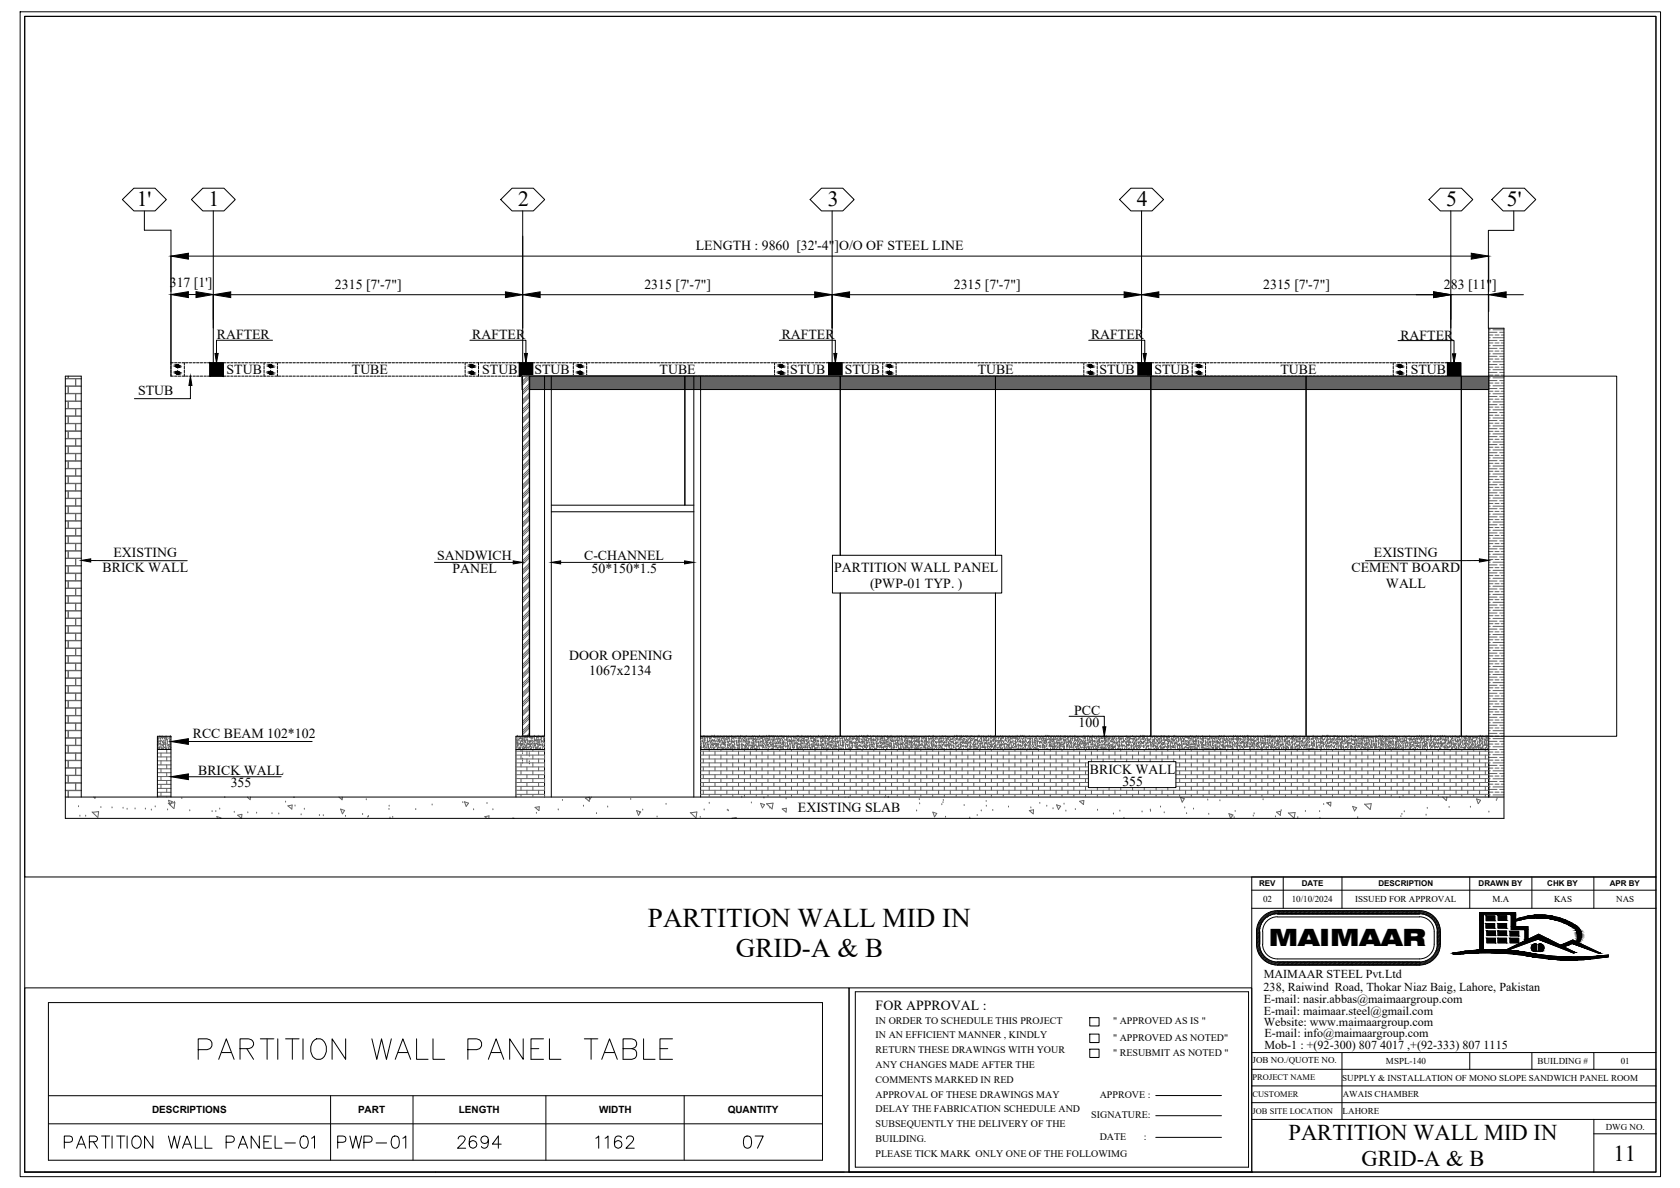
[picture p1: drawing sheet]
<svg xmlns="http://www.w3.org/2000/svg" width="420mm" height="297mm" viewBox="0 0 420 297" stroke-linecap="round" stroke-linejoin="round" font-family="sans-serif">
<defs><g id="words">
<text font-size="8.8" x="48.7" y="266">PARTITION WALL PANEL TABLE</text>
<g font-size="6.8">
<text x="162.1" y="231.7">PARTITION WALL MID IN</text>
<text x="184" y="239.3">GRID-A &amp; B</text>
</g>
<g font-size="6.2">
<text x="15.2" y="288.2">PARTITION WALL PANEL-01</text>
<text x="83.6" y="288.2">PWP-01</text>
<text x="113.6" y="288.2">2694</text>
<text x="148.2" y="288.2">1162</text>
<text x="185.2" y="288.2">07</text>
</g>
<text font-size="6" x="317.3" y="236.5">MAIMAAR</text>
<g font-size="5.6">
<text x="322.2" y="285.1">PARTITION WALL MID IN</text>
<text x="340.5" y="291.5">GRID-A &amp; B</text>
<text x="403.6" y="290.2">11</text>
</g>
<g font-size="5.4">
<text x="34.2" y="51.5">1'</text>
<text x="52.2" y="51.5">1</text>
<text x="129.6" y="51.5">2</text>
<text x="207" y="51.5">3</text>
<text x="284.3" y="51.5">4</text>
<text x="361.7" y="51.5">5</text>
<text x="376.9" y="51.5">5'</text>
</g>
<g font-size="3.5">
<text x="174" y="62.5">LENGTH : 9860 [32'-4&quot;]O/O OF STEEL LINE</text>
<text x="42.5" y="71.9">317 [1']</text>
<text x="83.8" y="72.2">2315 [7'-7&quot;]</text>
<text x="161.2" y="72.2">2315 [7'-7&quot;]</text>
<text x="238.5" y="72.2">2315 [7'-7&quot;]</text>
<text x="315.9" y="72.2">2315 [7'-7&quot;]</text>
<text x="361.1" y="72.2">283 [11&quot;]</text>
<text x="54.2" y="84.8">RAFTER</text>
<text x="118.1" y="84.8">RAFTER</text>
<text x="195.5" y="84.8">RAFTER</text>
<text x="272.9" y="84.8">RAFTER</text>
<text x="350.2" y="84.9">RAFTER</text>
<text x="56.7" y="93.4">STUB</text>
<text x="88" y="93.4">TUBE</text>
<text x="120.6" y="93.5">STUB</text>
<text x="133.6" y="93.4">STUB</text>
<text x="165" y="93.4">TUBE</text>
<text x="197.6" y="93.5">STUB</text>
<text x="211.3" y="93.5">STUB</text>
<text x="244.5" y="93.4">TUBE</text>
<text x="275" y="93.5">STUB</text>
<text x="288.7" y="93.5">STUB</text>
<text x="320.3" y="93.4">TUBE</text>
<text x="352.8" y="93.5">STUB</text>
<text x="34.5" y="98.7">STUB</text>
<text x="25.7" y="143.1">BRICK WALL</text>
<text x="28.4" y="139.2">EXISTING</text>
<text x="109.3" y="140.1">SANDWICH</text>
<text x="113.2" y="143.2">PANEL</text>
<text x="146.1" y="140.1">C-CHANNEL</text>
<text x="148" y="143.2">50*150*1.5</text>
<text x="208.6" y="142.9">PARTITION WALL PANEL</text>
<text x="338" y="143.1">CEMENT BOARD</text>
<text x="343.6" y="139.2">EXISTING</text>
<text x="217.6" y="146.9">(PWP-01 TYP. )</text>
<text x="346.6" y="147">WALL</text>
<text x="142.4" y="165">DOOR OPENING</text>
<text x="147.4" y="168.9">1067x2134</text>
<text x="268.6" y="178.8">PCC</text>
<text x="48.2" y="184.5">RCC BEAM 102*102</text>
<text x="269.8" y="181.8">100</text>
<text x="49.6" y="193.7">BRICK WALL</text>
<text x="57.7" y="196.8">355</text>
<text x="272.6" y="193.4">BRICK WALL</text>
<text x="280.7" y="196.6">355</text>
<text x="199.6" y="203">EXISTING SLAB</text>
<text x="219" y="252.5">FOR APPROVAL :</text>
</g>
<g font-size="3">
<text x="316.1" y="244.6">MAIMAAR STEEL Pvt.Ltd</text>
<text x="316" y="247.8">238, Raiwind Road, Thokar Niaz Baig, Lahore, Pakistan</text>
<text x="316.1" y="250.7">E-mail: nasir.abbas@maimaargroup.com</text>
<text x="316.1" y="253.7">E-mail: maimaar.steel@gmail.com</text>
<text x="316.1" y="256.6">Website: www.maimaargroup.com</text>
<text x="316.2" y="259.3">E-mail: info@maimaargroup.com</text>
<text x="316.2" y="262.3">Mob-1 : +(92-300) 807 4017 ,+(92-333) 807 1115</text>
</g>
<g font-size="2.5">
<text x="219" y="256.1">IN ORDER TO SCHEDULE THIS PROJECT</text>
<text x="278.4" y="256.1">&quot; APPROVED AS IS &quot;</text>
<text x="219" y="259.4">IN AN EFFICIENT MANNER , KINDLY</text>
<text x="219" y="263.2">RETURN THESE DRAWINGS WITH YOUR</text>
<text x="278.4" y="260.3">&quot; APPROVED AS NOTED&quot;</text>
<text x="219" y="266.9">ANY CHANGES MADE AFTER THE</text>
<text x="278.4" y="264">&quot; RESUBMIT AS NOTED &quot;</text>
<text x="219" y="270.7">COMMENTS MARKED IN RED</text>
<text x="219" y="274.4">APPROVAL OF THESE DRAWINGS MAY</text>
<text x="275" y="274.5">APPROVE :</text>
<text x="38" y="278.4">DESCRIPTIONS</text>
<text x="89.5" y="278.4">PART</text>
<text x="114.8" y="278.4">LENGTH</text>
<text x="149.8" y="278.4">WIDTH</text>
<text x="182" y="278.3">QUANTITY</text>
<text x="219" y="278.2">DELAY THE FABRICATION SCHEDULE AND</text>
<text x="219" y="281.9">SUBSEQUENTLY THE DELIVERY OF THE</text>
<text x="272.9" y="279.6">SIGNATURE:</text>
<text x="219" y="285.7">BUILDING.</text>
<text x="275" y="285">DATE</text>
<text x="286.1" y="285">:</text>
<text x="219" y="289.4">PLEASE TICK MARK ONLY ONE OF THE FOLLOWIMG</text>
</g>
<g font-size="2.3">
<text x="315.9" y="225.6">02</text>
<text x="323" y="225.6">10/10/2024</text>
<text x="338.9" y="225.6">ISSUED FOR APPROVAL</text>
<text x="373.3" y="225.6">M.A</text>
<text x="388.7" y="225.6">KAS</text>
<text x="404.2" y="225.6">NAS</text>
<text x="313.3" y="265.8">JOB NO./QUOTE NO.</text>
<text x="346.6" y="266">MSPL-140</text>
<text x="384.6" y="266">BUILDING #</text>
<text x="405.3" y="266">01</text>
<text x="335.7" y="270.2">SUPPLY &amp; INSTALLATION OF MONO SLOPE SANDWICH PANEL ROOM</text>
<text x="335.8" y="274.3">AWAIS CHAMBER</text>
<text x="335.8" y="278.5">LAHORE</text>
<text x="401.6" y="282.4">DWG NO.</text>
</g>
<g font-size="2.1">
<text x="313.2" y="274.3">CUSTOMER</text>
<text x="313.3" y="270.2">PROJECT NAME</text>
<text x="313.3" y="278.5">JOB SITE LOCATION</text>
</g>
<g font-size="2">
<text x="314.9" y="221.6">REV</text>
<text x="325.5" y="221.6">DATE</text>
<text x="344.8" y="221.6">DESCRIPTION</text>
<text x="369.8" y="221.6">DRAWN BY</text>
<text x="387" y="221.6">CHK BY</text>
<text x="402.6" y="221.6">APR BY</text>
</g>
</g></defs>
<!-- layer: COLUMN -->
<g fill="none" stroke="#636466" stroke-width=".25">
<path d="M16.3 98.5h2.6v1.8h-2.6M16.3 94.7h2.6v1.8h-2.6M16.3 96.6h.7v1.8h-.7M17 94.1v.5h-.7M17.1 94.1v.5h3.2M20.3 98.5h-1.3v1.8h1.3M20.3 94.7h-1.3v1.8h1.3M20.3 96.6h-3.2v1.8h3.2M131.9 94.1l-1.2 1.2M132.4 95.9l-1.7 1.7M132.4 98.3l-1.7 1.7M132.4 94.1l-1.7 1.7"/>
<path d="M132.4 96.4l-1.7 1.8M132.4 98.8l-1.7 1.7M132.4 94.6l-1.7 1.7M132.4 96.9l-1.7 1.7M132.4 99.3l-1.7 1.7M372.3 98.5h.4M372.3 96.5h.4M372.3 94.5h.4M372.3 92.4h.4M372.3 90.5h.4M372.3 88.5h.4M372.3 86.4h.4"/>
<path d="M372.3 84.4h.4M372.3 82.5h.4M372.3 99.8h1.1M372.3 97.8h1.1M372.3 95.8h1.1M372.3 93.8h1.1M372.3 91.8h1.1M372.3 89.8h1.1M372.3 87.8h1.1M372.3 85.8h1.1M372.3 83.8h1.1M372.3 99.1h2.1"/>
<path d="M372.3 97.1h2.1M372.3 95.2h2.1M372.3 93.1h2.1M372.3 91.1h2.1M372.3 89.1h2.1M372.3 87.1h2.1M372.3 85.1h2.1M372.3 83.1h2.1M373.4 98.5h2.7M373.4 96.5h2.7M373.4 94.5h2.7M373.4 92.4h2.7"/>
<path d="M373.4 90.5h2.7M373.4 88.5h2.7M373.4 86.4h2.7M373.4 84.4h2.7M373.4 82.5h2.7M373.9 99.8h1M373.9 97.8h1M373.9 95.8h1M373.9 93.8h1M373.9 91.8h1M373.9 89.8h1M373.9 87.8h1"/>
<path d="M373.9 85.8h1M373.9 83.8h1M375.1 99.1h1M375.1 97.1h1M375.1 95.2h1M375.1 93.1h1M375.1 91.1h1M375.1 89.1h1M375.1 87.1h1M375.1 85.1h1M375.1 83.1h1M375.4 99.8h.7"/>
<path d="M375.4 97.8h.7M375.4 95.8h.7M375.4 93.8h.7M375.4 91.8h.7M375.4 89.8h.7M375.4 87.8h.7M375.4 85.8h.7M375.4 83.8h.7M16.3 107.9h.7v1.7h-.7M16.3 117.2h2.6v1.8h-2.6M16.3 100.4h.7v1.7h-.7M16.3 102.2h2.6v1.8h-2.6"/>
<path d="M16.3 104.1h.7v1.8h-.7M16.3 105.9h2.6v1.8h-2.6M16.3 109.7h2.6v1.8h-2.6M16.3 111.6h.7v1.8h-.7M16.3 113.4h2.6v1.8h-2.6M16.3 115.3h.7v1.8h-.7M16.3 119.1h.7v1.7h-.7M20.3 107.9h-3.2v1.7h3.2M20.3 117.2h-1.3v1.8h1.3M20.3 100.4h-3.2v1.7h3.2M20.3 102.2h-1.3v1.8h1.3M20.3 104.1h-3.2v1.8h3.2"/>
<path d="M20.3 105.9h-1.3v1.8h1.3M20.3 109.7h-1.3v1.8h1.3M20.3 111.6h-3.2v1.8h3.2M20.3 113.4h-1.3v1.8h1.3M20.3 115.3h-3.2v1.8h3.2M20.3 119.1h-3.2v1.7h3.2M132.4 100.7l-1.7 1.6M132.4 103l-1.7 1.7M132.4 105.4l-1.7 1.7M132.4 107.8l-1.7 1.7M132.4 110.1l-1.7 1.7M132.4 112.5l-1.7 1.7"/>
<path d="M132.4 114.8l-1.7 1.7M132.4 117.2l-1.7 1.7M132.4 119.6l-1.7 1.7M132.4 101.2l-1.7 1.7M132.4 103.5l-1.7 1.7M132.4 105.9l-1.7 1.7M132.4 108.2l-1.7 1.8M132.4 110.6l-1.7 1.7M132.4 113l-1.7 1.7M132.4 115.3l-1.7 1.7M132.4 117.7l-1.7 1.7M132.4 101.7l-1.7 1.7"/>
<path d="M132.4 104l-1.7 1.7M132.4 106.4l-1.7 1.7M132.4 108.7l-1.7 1.8M132.4 111.1l-1.7 1.7M132.4 113.5l-1.7 1.7M132.4 115.9l-1.7 1.6M132.4 118.2l-1.7 1.7M372.3 118.5h.4M372.3 116.5h.4M372.3 114.5h.4M372.3 112.5h.4M372.3 110.5h.4"/>
<path d="M372.3 108.5h.4M372.3 106.5h.4M372.3 104.5h.4M372.3 102.5h.4M372.3 100.5h.4M372.3 119.9h1.1M372.3 117.8h1.1M372.3 115.9h1.1M372.3 113.9h1.1M372.3 111.8h1.1M372.3 109.8h1.1M372.3 107.9h1.1"/>
<path d="M372.3 105.8h1.1M372.3 103.8h1.1M372.3 101.8h1.1M372.3 119.2h2.1M372.3 117.2h2.1M372.3 115.2h2.1M372.3 113.2h2.1M372.3 111.2h2.1M372.3 109.2h2.1M372.3 107.2h2.1M372.3 105.1h2.1M372.3 103.2h2.1"/>
<path d="M372.3 101.2h2.1M373.4 118.5h2.7M373.4 116.5h2.7M373.4 114.5h2.7M373.4 112.5h2.7M373.4 110.5h2.7M373.4 108.5h2.7M373.4 106.5h2.7M373.4 104.5h2.7M373.4 102.5h2.7M373.4 100.5h2.7M373.9 119.9h1"/>
<path d="M373.9 117.8h1M373.9 115.9h1M373.9 113.9h1M373.9 111.8h1M373.9 109.8h1M373.9 107.9h1M373.9 105.8h1M373.9 103.8h1M373.9 101.8h1M375.1 119.2h1M375.1 117.2h1M375.1 115.2h1"/>
<path d="M375.1 113.2h1M375.1 111.2h1M375.1 109.2h1M375.1 107.2h1M375.1 105.1h1M375.1 103.2h1M375.1 101.2h1M375.4 119.9h.7M375.4 117.8h.7M375.4 115.9h.7M375.4 113.9h.7M375.4 111.8h.7"/>
<path d="M375.4 109.8h.7M375.4 107.9h.7M375.4 105.8h.7M375.4 103.8h.7M375.4 101.8h.7M16.3 126.6h.7v1.7h-.7M16.3 122.8h.7v1.8h-.7M16.3 135.9h2.6v1.8h-2.6M16.3 120.9h2.6v1.8h-2.6M16.3 124.7h2.6v1.8h-2.6M16.3 128.4h2.6v1.8h-2.6M16.3 130.3h.7v1.8h-.7"/>
<path d="M16.3 132.2h2.6v1.7h-2.6M16.3 134.1h.7v1.7h-.7M16.3 137.8h.7v1.8h-.7M16.3 139.6h2.6v1.8h-2.6M20.3 126.6h-3.2v1.7h3.2M20.3 122.8h-3.2v1.8h3.2M20.3 135.9h-1.3v1.8h1.3M20.3 120.9h-1.3v1.8h1.3M20.3 124.7h-1.3v1.8h1.3M20.3 128.4h-1.3v1.8h1.3M20.3 130.3h-3.2v1.8h3.2M20.3 132.2h-1.3v1.7h1.3"/>
<path d="M20.3 134.1h-3.2v1.7h3.2M20.3 137.8h-3.2v1.8h3.2M20.3 139.6h-1.3v1.8h1.3M132.4 121.9l-1.7 1.7M132.4 124.3l-1.7 1.7M132.4 126.6l-1.7 1.7M132.4 129l-1.7 1.7M132.4 131.4l-1.7 1.7M132.4 133.8l-1.7 1.7M132.4 136.1l-1.7 1.7M132.4 138.5l-1.7 1.7M132.4 120.1l-1.7 1.7"/>
<path d="M132.4 122.4l-1.7 1.7M132.4 124.8l-1.7 1.7M132.4 127.2l-1.7 1.6M132.4 129.5l-1.7 1.7M132.4 131.9l-1.7 1.7M132.4 134.3l-1.7 1.7M132.4 136.6l-1.7 1.7M132.4 139l-1.7 1.7M132.4 120.6l-1.7 1.7M132.4 122.9l-1.7 1.7M132.4 125.3l-1.7 1.7M132.4 127.7l-1.7 1.7"/>
<path d="M132.4 130l-1.7 1.7M132.4 132.4l-1.7 1.7M132.4 134.7l-1.7 1.8M132.4 137.1l-1.7 1.7M132.4 139.5l-1.7 1.7M372.3 138.6h.4M372.3 136.6h.4M372.3 134.6h.4M372.3 132.6h.4M372.3 130.5h.4M372.3 128.6h.4M372.3 126.6h.4"/>
<path d="M372.3 124.5h.4M372.3 122.5h.4M372.3 120.6h.4M372.3 139.9h1.1M372.3 137.9h1.1M372.3 135.9h1.1M372.3 133.9h1.1M372.3 131.9h1.1M372.3 129.9h1.1M372.3 127.9h1.1M372.3 125.9h1.1M372.3 123.9h1.1"/>
<path d="M372.3 121.9h1.1M372.3 139.3h2.1M372.3 137.2h2.1M372.3 135.2h2.1M372.3 133.3h2.1M372.3 131.2h2.1M372.3 129.2h2.1M372.3 127.2h2.1M372.3 125.2h2.1M372.3 123.2h2.1M372.3 121.2h2.1M373.4 138.6h2.7"/>
<path d="M373.4 136.6h2.7M373.4 134.6h2.7M373.4 132.6h2.7M373.4 130.5h2.7M373.4 128.6h2.7M373.4 126.6h2.7M373.4 124.5h2.7M373.4 122.5h2.7M373.4 120.6h2.7M373.9 139.9h1M373.9 137.9h1M373.9 135.9h1"/>
<path d="M373.9 133.9h1M373.9 131.9h1M373.9 129.9h1M373.9 127.9h1M373.9 125.9h1M373.9 123.9h1M373.9 121.9h1M375.1 139.3h1M375.1 137.2h1M375.1 135.2h1M375.1 133.3h1M375.1 131.2h1"/>
<path d="M375.1 129.2h1M375.1 127.2h1M375.1 125.2h1M375.1 123.2h1M375.1 121.2h1M375.4 139.9h.7M375.4 137.9h.7M375.4 135.9h.7M375.4 133.9h.7M375.4 131.9h.7M375.4 129.9h.7M375.4 127.9h.7"/>
<path d="M375.4 125.9h.7M375.4 123.9h.7M375.4 121.9h.7M16.3 154.6h2.6v1.8h-2.6M16.3 145.3h.7v1.8h-.7M16.3 141.5h.7v1.8h-.7M16.3 143.4h2.6v1.8h-2.6M16.3 147.1h2.6v1.8h-2.6M16.3 149h.7v1.8h-.7M16.3 150.9h2.6v1.8h-2.6M16.3 152.8h.7v1.7h-.7M16.3 156.5h.7v1.8h-.7"/>
<path d="M16.3 158.4h2.6v1.7h-2.6M20.3 154.6h-1.3v1.8h1.3M20.3 145.3h-3.2v1.8h3.2M20.3 141.5h-3.2v1.8h3.2M20.3 143.4h-1.3v1.8h1.3M20.3 147.1h-1.3v1.8h1.3M20.3 149h-3.2v1.8h3.2M20.3 150.9h-1.3v1.8h1.3M20.3 152.8h-3.2v1.7h3.2M20.3 156.5h-3.2v1.8h3.2M20.3 158.4h-1.3v1.7h1.3M132.4 140.8l-1.7 1.7"/>
<path d="M132.4 143.2l-1.7 1.7M132.4 145.6l-1.7 1.7M132.4 147.9l-1.7 1.7M132.4 150.3l-1.7 1.7M132.4 152.6l-1.7 1.8M132.4 155l-1.7 1.7M132.4 157.4l-1.7 1.7M132.4 159.8l-1.7 1.6M132.4 141.3l-1.7 1.7M132.4 143.7l-1.7 1.7M132.4 146.1l-1.7 1.7M132.4 148.4l-1.7 1.7"/>
<path d="M132.4 150.8l-1.7 1.7M132.4 153.1l-1.7 1.7M132.4 155.5l-1.7 1.7M132.4 157.9l-1.7 1.7M132.4 141.8l-1.7 1.7M132.4 144.2l-1.7 1.7M132.4 146.5l-1.7 1.8M132.4 148.9l-1.7 1.8M132.4 151.3l-1.7 1.7M132.4 153.7l-1.7 1.6M132.4 156l-1.7 1.7M132.4 158.4l-1.7 1.7"/>
<path d="M372.3 158.7h.4M372.3 156.6h.4M372.3 154.6h.4M372.3 152.6h.4M372.3 150.6h.4M372.3 148.6h.4M372.3 146.6h.4M372.3 144.6h.4M372.3 142.6h.4M372.3 140.6h.4M372.3 160h1.1M372.3 158h1.1"/>
<path d="M372.3 155.9h1.1M372.3 154h1.1M372.3 152h1.1M372.3 149.9h1.1M372.3 147.9h1.1M372.3 146h1.1M372.3 143.9h1.1M372.3 141.9h1.1M372.3 159.3h2.1M372.3 157.3h2.1M372.3 155.3h2.1M372.3 153.3h2.1"/>
<path d="M372.3 151.3h2.1M372.3 149.3h2.1M372.3 147.3h2.1M372.3 145.3h2.1M372.3 143.2h2.1M372.3 141.3h2.1M373.4 158.7h2.7M373.4 156.6h2.7M373.4 154.6h2.7M373.4 152.6h2.7M373.4 150.6h2.7M373.4 148.6h2.7"/>
<path d="M373.4 146.6h2.7M373.4 144.6h2.7M373.4 142.6h2.7M373.4 140.6h2.7M373.9 160h1M373.9 158h1M373.9 155.9h1M373.9 154h1M373.9 152h1M373.9 149.9h1M373.9 147.9h1M373.9 146h1"/>
<path d="M373.9 143.9h1M373.9 141.9h1M375.1 159.3h1M375.1 157.3h1M375.1 155.3h1M375.1 153.3h1M375.1 151.3h1M375.1 149.3h1M375.1 147.3h1M375.1 145.3h1M375.1 143.2h1M375.1 141.3h1"/>
<path d="M375.4 160h.7M375.4 158h.7M375.4 155.9h.7M375.4 154h.7M375.4 152h.7M375.4 149.9h.7M375.4 147.9h.7M375.4 146h.7M375.4 143.9h.7M375.4 141.9h.7M16.3 164h.7v1.8h-.7M16.3 173.3h2.6v1.8h-2.6"/>
<path d="M16.3 169.6h2.6v1.8h-2.6M16.3 160.2h.7v1.8h-.7M16.3 162.1h2.6v1.8h-2.6M16.3 165.8h2.6v1.8h-2.6M16.3 167.7h.7v1.8h-.7M16.3 171.5h.7v1.8h-.7M16.3 175.2h.7v1.8h-.7M16.3 177.1h2.6v1.8h-2.6M16.3 179h.7v1.7h-.7M20.3 164h-3.2v1.8h3.2M20.3 173.3h-1.3v1.8h1.3M20.3 169.6h-1.3v1.8h1.3"/>
<path d="M20.3 160.2h-3.2v1.8h3.2M20.3 162.1h-1.3v1.8h1.3M20.3 165.8h-1.3v1.8h1.3M20.3 167.7h-3.2v1.8h3.2M20.3 171.5h-3.2v1.8h3.2M20.3 175.2h-3.2v1.8h3.2M20.3 177.1h-1.3v1.8h1.3M20.3 179h-3.2v1.7h3.2M132.4 162.1l-1.7 1.7M132.4 164.5l-1.7 1.7M132.4 166.8l-1.7 1.8M132.4 169.2l-1.7 1.7"/>
<path d="M132.4 171.6l-1.7 1.7M132.4 173.9l-1.7 1.7M132.4 176.3l-1.7 1.7M132.4 178.6l-1.7 1.8M132.4 160.3l-1.7 1.7M132.4 162.6l-1.7 1.7M132.4 165l-1.7 1.7M132.4 167.3l-1.7 1.7M132.4 169.7l-1.7 1.7M132.4 172.1l-1.7 1.7M132.4 174.4l-1.7 1.7M132.4 176.8l-1.7 1.7"/>
<path d="M132.4 179.1l-1.7 1.7M132.4 160.7l-1.7 1.8M132.4 163.1l-1.7 1.7M132.4 165.5l-1.7 1.7M132.4 167.8l-1.7 1.7M132.4 170.2l-1.7 1.7M132.4 172.6l-1.7 1.7M132.4 174.9l-1.7 1.7M132.4 177.3l-1.7 1.7M132.4 179.6l-1.7 1.7M372.3 178.7h.4M372.3 176.7h.4"/>
<path d="M372.3 174.7h.4M372.3 172.7h.4M372.3 170.7h.4M372.3 168.6h.4M372.3 166.7h.4M372.3 164.7h.4M372.3 162.6h.4M372.3 160.6h.4M372.3 178h1.1M372.3 176h1.1M372.3 174h1.1M372.3 172h1.1"/>
<path d="M372.3 170h1.1M372.3 168h1.1M372.3 166h1.1M372.3 164h1.1M372.3 162h1.1M372.3 179.4h2.1M372.3 177.4h2.1M372.3 175.3h2.1M372.3 173.3h2.1M372.3 171.4h2.1M372.3 169.3h2.1M372.3 167.3h2.1"/>
<path d="M372.3 165.3h2.1M372.3 163.3h2.1M372.3 161.3h2.1M373.4 178.7h2.7M373.4 176.7h2.7M373.4 174.7h2.7M373.4 172.7h2.7M373.4 170.7h2.7M373.4 168.6h2.7M373.4 166.7h2.7M373.4 164.7h2.7M373.4 162.6h2.7"/>
<path d="M373.4 160.6h2.7M373.9 178h1M373.9 176h1M373.9 174h1M373.9 172h1M373.9 170h1M373.9 168h1M373.9 166h1M373.9 164h1M373.9 162h1M375.1 179.4h1M375.1 177.4h1"/>
<path d="M375.1 175.3h1M375.1 173.3h1M375.1 171.4h1M375.1 169.3h1M375.1 167.3h1M375.1 165.3h1M375.1 163.3h1M375.1 161.3h1M375.4 178h.7M375.4 176h.7M375.4 174h.7M375.4 172h.7"/>
<path d="M375.4 170h.7M375.4 168h.7M375.4 166h.7M375.4 164h.7M375.4 162h.7M16.3 182.7h.7v1.8h-.7M16.3 192.1h2.6v1.7h-2.6M16.3 186.4h.7v1.8h-.7M16.3 184.6h2.6v1.7h-2.6M16.3 180.8h2.6v1.8h-2.6M16.3 188.3h2.6v1.8h-2.6M16.3 190.2h.7v1.8h-.7"/>
<path d="M16.3 193.9h.7v1.8h-.7M16.3 195.8h2.6v1.8h-2.6M16.3 197.7h.7v1.6M20.3 182.7h-3.2v1.8h3.2M20.3 192.1h-1.3v1.7h1.3M20.3 186.4h-3.2v1.8h3.2M20.3 184.6h-1.3v1.7h1.3M20.3 180.8h-1.3v1.8h1.3M20.3 188.3h-1.3v1.8h1.3M20.3 190.2h-3.2v1.8h3.2M20.3 193.9h-3.2v1.8h3.2M20.3 195.8h-1.3v1.8h1.3"/>
<path d="M20.3 197.7h-3.2v1.6M23.4 199.3l.3 .3 .1-.3M39.4 186.3h.1M39.4 198.1h3.4M39.4 188.3h3.4M39.4 189.3h3.4M39.4 190.2h3.4M39.4 191.2h3.4M39.4 192.2h3.4M39.4 193.2h3.4M39.4 194.2h3.4M39.4 195.1h3.4"/>
<path d="M39.4 196.1h3.4M39.4 197.1h3.4M39.4 199.1h3.4M39.4 186.3v.1M39.4 184.8h.1M39.5 184.6h.1M39.5 185.4h.1M39.5 184.4l.1 .2M39.5 187.3h.1M39.5 184.5l.2 .1M39.6 185.9h.1M39.6 185h.1"/>
<path d="M39.6 185.5h.1M39.7 185.3v.1zM39.7 186.3h.1M39.7 186.9h.1M39.7 187.1h.1M39.8 185.3h.1M39.8 186.3h.1M39.8 186h.1M39.8 184.4h.1M39.8 187.2h.1M39.9 187.1h.1M39.9 186.9h.1"/>
<path d="M40 184.2h.1M40 185.9l.1 .1zM40 184.6h.1M40.1 185.3h.1M40.1 184.7h.1M40.2 185.5h.1M40.2 185.9h.1M40.2 184.3h.1M40.2 186.3h.1M40.2 186.7l.1 .1zM40.3 186.3h.1M40.3 188.3v1"/>
<path d="M40.3 190.2v1M40.3 192.2v1M40.3 194.2v.9M40.3 196.1v1M40.3 198.1v1M40.3 185.3h.1M40.3 184.3h.2zM40.4 187.2h.1M40.4 187.4h.1M40.5 186.3h.1M40.6 184.2h.1M40.6 184.6h.1"/>
<path d="M40.6 186.5h.1M40.6 185.7h.1M40.7 184.8h.1M40.7 187.3h.1M40.7 185.5h.1M40.8 185.7h.1M40.8 187.1h.1M40.8 186.4h.1M40.8 186.2h.1M40.9 186.3h.1M40.9 185.3h.1M40.9 186.8h.1"/>
<path d="M40.9 184.4h.1M40.9 185.7v.2zM40.9 187.2h.1M41.1 186l.1 .1M41.1 184.7h.1M41.1 184.4h.1M41.1 186.8h.1M41.2 186.1l.2-.1-.1 .2M41.2 184.7h.1M41.2 185.7l.2-.1zM41.3 185.5h.1M41.3 185.1h.1"/>
<path d="M41.3 185.4h.1M41.4 184.4h.1M41.4 186.4h.1M41.4 186.2h.1M41.4 184.2l.1 .1M41.4 186.9h.1M41.4 184.3h.2v.1M41.4 187.1l.1 .2zM41.5 187.2h.1M41.5 186.8h.1M41.5 186h.1M41.5 186.3h.1"/>
<path d="M41.5 184.2h.1M41.5 185.1h.1M41.6 184.7v.2zM41.7 187.3h.1M41.7 184.7h.1M41.7 185h.1M41.7 187.4v.9M41.7 189.3v.9M41.7 191.2v1M41.7 193.2v1M41.7 195.1v1M41.7 197.1v1"/>
<path d="M41.7 199.1v.2M41.8 184.5h.1M41.8 185.6h.1M41.9 185.1h.1M41.9 186h.1M41.9 185.5h.1M42 186.4h.1M42 186.9h.1M42.1 187.3h.1M42.1 186.6h.1M42.1 186.1l.1 .2zM42.2 187.2h.1"/>
<path d="M42.2 184.7h.1M42.3 187.2h.1M42.3 184.3h.1M42.3 186.3h.1M42.4 185.6h.1M42.4 185.4h.1M42.4 186.6l.1 .1zM42.4 184.6h.1M42.5 184.9h.1M42.5 185.3h.1M42.5 186.4h.1M42.5 186.8h.1"/>
<path d="M42.5 185.4h.1M42.5 185.6h.1M42.5 186h.1M42.6 186h.1M42.6 185.1h.1M42.6 184.2l.1 .1zM42.6 187.3h.1M42.6 184.2h.1M42.6 186.3h.1M42.7 187h.1M45.5 199.7h.1M56.2 199.4h.1"/>
<path d="M61.8 199.3l.7 .6M62.7 199.3l-.1 .7M73.5 199.3v.1l.1-.1M84.8 199.3l.8 .7v-.7M85.6 199.8h.1M91.6 200h.1M129 184.9h.1zM129 194.7h7.2v1h-7.2M129 192.7h7.2v1h-7.2M129 190.7h7.2v1.1h-7.2M129 196.6h7.2v1h-7.2M129 188.8h7.2v1h-7.2"/>
<path d="M129 198.6h7.2v.7M129.1 184.5h.1M129.2 184.3h.1M129.2 186h.1M129.2 186.9h.1M129.2 185.4h.1M129.2 185.6h.1M129.3 185.2h.1M129.3 184.3h.1M129.4 184.3h.1M129.4 186.1h.1M129.4 186.4h.1"/>
<path d="M129.5 186.6h.1M129.5 184.1h.1M129.5 185.4h.1M129.5 185.7h.1M129.5 186.9h.1M129.5 184.8h.1M129.6 186h.1M129.6 187.4h.1M129.6 186.4h.1M129.6 185.1h.1M129.8 184.4h.1M129.8 186h.1"/>
<path d="M129.8 187v.1zM129.8 185.2h.1M129.9 184.6l.1 .1zM130 186.1h.1M130 184.3h.1M130 187h.1M130 184.7h.1M130 187.1h.1M130.1 187h.1M130.1 187.3h.1M130.1 185.5h.1M130.1 186.4h.1"/>
<path d="M130.1 185.9l.2 .1zM130.2 185.8h.1M130.2 184.6h.1M130.2 184.4h.1M130.3 186.4h.1M130.3 184.6h.1M130.3 186.3l.1 .1M130.3 184.4h.1M130.3 186.8h.1M130.3 186.3l.2 .1M130.3 187.4v.4M130.3 188.8v1"/>
<path d="M130.3 190.7v1.1M130.3 192.7v1M130.3 194.7v1M130.3 196.6v1M130.3 198.6v.7M130.4 185.2h.1M130.4 185.4h.1M130.5 186v.1zM130.5 186.1h.1M130.5 184.5l.1 .1M130.6 184.1h.1M130.6 186.4h.1"/>
<path d="M130.6 184.5l.1 .1M130.6 187h.1M130.6 184.8h.1M130.7 185.1h.1M130.7 187.4h.1M130.7 189.8h.1M130.7 185.6h.1M130.7 187.9h.1M130.7 190.3h.1M130.7 186.1h.1M130.7 188.5h.1M130.7 190.8h.1"/>
<path d="M130.7 185.2h.1M130.8 186.2h.1M130.9 184.4h.1M130.9 186.8h.1M130.9 187.3h.1M131 185.3h.1M131 186.7h.1M131 187.4h.1M131 184.9h.1M131 185.8h.1M131.1 186.1h.1M131.1 187.2h.1"/>
<path d="M131.1 185h.1M131.2 187h.1M131.2 184.6h.1M131.2 186.3h.1M131.2 184.5h.1M131.2 185.4h.1M131.3 185.2h.1M131.3 184.6h.1M131.3 185.6h.1M131.3 186.8h.1M131.4 185.5h.1M131.4 184.4h.1"/>
<path d="M131.4 185.6h.1M131.5 186.7h.1M131.5 184.4l.1 .1zM131.5 185.3h.1M131.5 186.5h.1M131.6 187.3h.1M131.6 184.1h.1M131.6 186.2h.1M131.7 186.4l.1 .1zM131.7 187.4h.1M131.7 187h.1M131.7 185.1h.1"/>
<path d="M131.8 187.8v1M131.8 189.8v.9M131.8 191.8v.9M131.8 193.7v1M131.8 195.7v.9M131.8 197.6v1M131.8 187h.1M131.8 184.1h.1M131.9 185h.1M131.9 186.1h.1M131.9 184.3h.1M131.9 185.2h.1"/>
<path d="M131.9 186h.1M132 184.5h.1M132 185.6h.1M132 186h.1M132.1 185.3h.1M132.1 187h.1M132.1 187.1h.1M132.2 186l.1 .2M132.2 186.2h.1M132.2 186.1l.2 .1M132.3 187.1h.1M132.3 184.4h.1"/>
<path d="M132.3 185.4l.1 .1zM132.4 181l-1.7 1.7M132.4 185.7h.1M132.4 188.1h.1M132.4 190.5h.1M132.4 181.5l-1.7 1.7M132.4 186.3h.1M132.4 188.6h.1M132.4 184.4h.1M132.4 186.8h.1M132.4 189.1h.1M132.4 183.4l-.7 .7"/>
<path d="M132.4 183.9l-.2 .2M132.4 182l-1.7 1.7M132.4 184.2l.1 .1M132.5 184.5h.1M132.5 185.4h.1M132.5 184.3l.1 .1M132.5 186.6h.2zM132.6 186.1h.1M132.6 185.3h.1M132.7 186.5h.1M132.7 187.4h.1M132.7 186.4h.1"/>
<path d="M132.7 185.4h.1M132.8 186.2h.1M132.8 185.6h.1M132.8 184.2h.1zM132.8 184.7h.1M132.8 187.4h.1M132.9 187.1h.1M132.9 187h.1M132.9 186.8v.1zM132.9 186.1h.1M133 184.4h.1M133 185.2h.1"/>
<path d="M133 184.3h.1M133.1 184.8h.1M133.1 184.5h.1M133.2 185.4h.1M133.2 185.9h.1M133.3 186.5h.1M133.3 187.4v.4M133.3 188.8v1M133.3 190.7v1.1M133.3 192.7v1M133.3 194.7v1M133.3 196.6v1"/>
<path d="M133.3 198.6v.7M133.3 186.2h.1M133.3 186.9h.1M133.3 184.5h.1M133.4 187.1h.1M133.5 185.5h.1M133.6 184.2h.1M133.6 186.8h.1M133.6 185.8v.2zM133.6 185.9h.1M133.6 184.5h.1M133.6 184.9h.1"/>
<path d="M133.6 185h.1M133.6 186.5h.1M133.7 185.3h.1M133.7 184.1h.1M133.7 185.4h.1M133.8 186.3h.1M133.8 186.4h.1M133.9 186.2h.1M133.9 185.1h.1M133.9 186.9h.1M133.9 185.2h.1zM134 187.1h.1"/>
<path d="M134 187.4h.1M134 186h.1M134.1 185.8l.1 .1M134.1 185.9l.2 .1M134.1 187.2l.1 .2zM134.2 184.6h.1M134.2 187h.1M134.2 184.8l.1 .1zM134.3 185.4h.1M134.3 185.3h.1M134.4 185.7h.1M134.4 186.3h.1"/>
<path d="M134.4 187.1h.1M134.5 186.2h.1M134.5 184.4h.1M134.5 186.8h.1M134.5 185.3h.1M134.5 184.1h.1M134.5 187.1h.1M134.6 187.4h.1M134.6 184.1l-.1 .1M134.6 186.8h.1M134.6 185.4h.1M134.7 185.9h.1"/>
<path d="M134.7 185h.1M134.7 187.8v1M134.7 189.8v.9M134.7 191.8v.9M134.7 193.7v1M134.7 195.7v.9M134.7 197.6v1M134.7 184.6h.1M134.7 184.1h.1M134.7 186.2l.1 .1zM134.8 186.4h.1M134.9 185.4h.1"/>
<path d="M134.9 185.1h.1M135 186.3h.1M135 185.7h.1M135 187.4h.1M135 187.3h.1zM135 186.1h.1M135.1 187.1h.1M135.1 186.1h.1M135.2 187.2h.1M135.2 184.9h.1zM135.3 184.6h.1M135.3 186.5h.1"/>
<path d="M135.3 185.7h.1M135.4 184.5h.1M135.4 184.8h.1M135.4 185.4h.1M135.4 185.2l.2 .1zM135.5 186.3h.1M135.6 185.5h.1M135.6 187.1h.1M135.6 186.2h.1M135.7 186.6h.1M135.7 187.4h.1M135.8 186.5h.1"/>
<path d="M135.8 184.1h.1M135.8 184.6h.1M135.8 187.4h.1M136 185.4h.1M136 185.1h.1M136 185.6l.1 .1M136 186.6v.2zM136 184.5h.1M136 185.7l.2-.1v.2M136.1 184.9h.1M136.1 186.3h.1M136.1 186.9h.1"/>
<path d="M136.1 186h.1M136.2 186h.1M136.2 187.4v.4h-7.2M136.2 184.3h.1M146.4 199.5l1-.1v.9zM147.4 199.3l.2 .5 .3-.5M157.7 199.9h.1M175.2 185.2h.1M175.2 194.7h97M175.2 192.7h97M175.2 190.7h97M175.2 197.6h197.1"/>
<path d="M175.2 187.8h197.1M175.2 188.8h197.1M175.2 189.8h197.1M175.2 191.8h97M175.2 193.7h97M175.2 195.7h97M175.2 196.6h97M175.2 198.6h197.1M175.3 185.7h.1M175.3 186.4v.1M175.3 186h.1M175.4 184.5l.2 .1"/>
<path d="M175.4 187.1h.1M175.5 186.9h.1M175.5 184.6l.1 .1M175.6 185.2v.2zM175.6 184.6h.1M175.7 184.3h.1M175.7 184.4h.1M175.8 185.2h.1M175.8 185.5h.1M175.8 185.6h.1M175.8 186.8h.1l-.1 .1M175.9 186.1h.1"/>
<path d="M175.9 187.8v1M175.9 189.8v.9M175.9 191.8v.9M175.9 193.7v1M175.9 195.7v.9M175.9 197.6v1M175.9 186.5h.1M175.9 185.7h.1M176 186.8h.1M176 186.5h.1M176 186.9h.1M176 186h.1"/>
<path d="M176 184.2h.1M176 184.5l.1-.1zM176.1 184.2h.1M176.1 185.1h.1M176.1 186.6v.2zM176.1 187.4h.1M176.2 186.5h.1M176.2 185.2h.1M176.2 184.3h.1M176.2 185.6h.1M176.2 184.2l.1 .1zM176.3 184.5h.1"/>
<path d="M176.3 184.7h.1M176.3 184.9h.1M176.4 185.2h.1M176.4 186.2h.1M176.5 186.1h.1M176.5 185.9h.1M176.5 187.1h.1M176.6 186.9h.1M176.6 186.5h.1M176.6 187h.1M176.8 184.4h.1M176.8 184.5h.1"/>
<path d="M176.8 185.7h.1M176.8 187.2h.1M176.9 184.3h.1M176.9 186.3h.1M176.9 185.2h.1M176.9 185.4h.1M176.9 185.5h.1M177 184.9h.1M177 184.5h.1M177 185.3h.1M177 186.1h.1M177 186l.2 .2"/>
<path d="M177.1 186.5h.1M177.1 186.6h.1M177.1 187h.1M177.1 186.4h.1M177.1 186.1l.1 .2M177.2 185.4l.1 .1zM177.2 187h.1M177.4 184.3h.1M177.3 184.3l.2 .1M177.3 187.1l.1 .1zM177.3 184.4h.1M177.4 187.4v.4"/>
<path d="M177.4 188.8v1M177.4 190.7v1.1M177.4 192.7v1M177.4 194.7v1M177.4 196.6v1M177.4 198.6v.7M177.4 184.3h.1v.2M177.5 185.3h.1M177.5 184.6v.2zM177.5 184.7h.1M177.6 186.1h.1M177.6 185.3h.1"/>
<path d="M177.7 187h.1M177.7 185.7h.1M177.7 186.6h.1M177.8 185.7h.1M177.8 184.6h.1M177.8 186.8h.1M177.8 184.9h.1M177.9 184.4h.1M177.9 187.1h.1M177.9 186.3h.1M177.9 185.6h.1M178 185.4h.1"/>
<path d="M178 186l.1 .1zM178 185.3h.1M178 184.5h.1M178.1 184.1h.1M178.1 186.5h.1M178.1 186.2h.1M178.1 184.2h.1M178.2 185.2h.1M178.3 187h.1M178.3 185.8h.1M178.3 186.2h.1M178.3 185.2h.1"/>
<path d="M178.4 186.4h.1M178.4 184.4h.1M178.4 187.3h.1M178.4 185.2h.1M178.5 186.2h.1M178.6 185.3h.1M178.6 187h.1M178.6 186h.1M178.6 184.1h.1M178.6 185.2h.1M178.6 187.1h.1M178.6 185.1h.2z"/>
<path d="M178.7 186.2h.1M178.7 184.5h.1M178.7 184.3h.1M178.8 187h.1M178.8 185.6h.1M178.8 187.8v1M178.8 189.8v.9M178.8 191.8v.9M178.8 193.7v1M178.8 195.7v.9M178.8 197.6v1M178.9 186.2h.1"/>
<path d="M178.9 184.6h.1M178.9 185.8l.2 .2M179 186.6h.1M179 184.5h.1M179 185.5h.1M179 185.9l.2 .1M179.1 185.3h.1M179.2 186.5h.1M179.2 186.5v.1zM179.2 186.2h.1M179.2 184.1l.2 .1M179.3 184.6h.1"/>
<path d="M179.3 184.1l.1 .1M179.4 187.1h.1M179.4 185h.1M179.4 187.3h.1M179.4 184.1h.1M179.5 186.4h.1M179.5 184.1h-.2M179.5 184.1l-.1 .2M179.5 184.1l-.1 .1M179.5 186h.1M179.5 185.5h.1M179.5 184.6h.1"/>
<path d="M179.5 187.4h.1M179.6 184.5h.1M179.6 186.6h.1M179.6 186.2h.1zM179.6 187.1h.1M179.6 186.9h.1M179.7 185.4h.1M179.7 186h.1M179.7 185.2h.1M179.7 185h.1M179.7 184.3h.1M179.8 186.2h.1"/>
<path d="M179.9 184.3h.1M179.9 184.6h.1M179.9 185.4v.2zM179.9 187.1h.1M180 185h.1M180 185.4h.1M180 185.6h.1M180.1 184.5h.1M180.2 186.5h.1M180.3 185.4h.1M180.3 187.1h.1M180.3 184.2h.1"/>
<path d="M180.3 186.7h.1M180.3 187.4v.4M180.3 188.8v1M180.3 190.7v1.1M180.3 192.7v1M180.3 194.7v1M180.3 196.6v1M180.3 198.6v.7M180.3 185.8h.1M180.4 186.3h.1M180.4 184.9h.1M180.4 185.2h.1"/>
<path d="M180.4 186.8l.1 .2zM180.5 187.1h.1M180.6 184.8h.1M180.6 187.4h.1M180.6 184.5h.1M180.6 186.2h.1M180.6 185.4h.1M180.7 184.5h.1M180.7 185.8h.1M180.7 187.1l.1 .1zM180.8 187.1h.1M180.8 185.4h.1"/>
<path d="M180.8 186.9h.1M180.8 186h.1M180.8 185.6l.2 .1M180.9 186.3h.1M180.9 184.7l.2 .1zM180.9 185.7l.2 .1M181 184.6h.1M181 187.1h.1M181.1 184.2h.1M181.1 185.9v.1v-.1M181.1 187.1h.1M181.1 185.5h.1"/>
<path d="M181.2 185.2h.1M181.2 186.2h.1M181.2 184.6h.1M181.2 185.3h.1M181.3 185.9h.1M181.3 184.3h.1M181.3 186.3h.1M181.3 186.5h.1M181.4 185.4h.1M181.4 186.7h.1M181.4 184.9h.1M181.4 185.8h.1"/>
<path d="M181.5 186.3h.1M181.5 187.4h.1M181.6 187.1h.1M181.6 187.3l.1 .1zM181.7 184.2h.1M181.7 184.6h.1M181.7 184.9h.2zM181.8 184.6h.1M181.8 187.8v1M181.8 189.8v.9M181.8 191.8v.9M181.8 193.7v1"/>
<path d="M181.8 195.7v.9M181.8 197.6v1M181.9 185.7h.1M181.9 185.4h.1M181.9 186.3h.1M182 186.7h.1M182 187.4h.1M182 184.6h.1M182 186.9h.1zM182 186.3h.1M182 186.5h.1M182.1 185.6h.1"/>
<path d="M182.1 184.7h.1M182.1 185.7h.1M182.2 187.1h.1M182.2 185.6h.1M182.2 184.5h.1zM182.3 186.3h.1h-.1M182.3 184.6h.1M182.3 186.5h.1M182.4 185.1h.1M182.4 184.2h.1M182.5 185.4h.1M182.5 187.2l.1 .1"/>
<path d="M182.5 186.1h.1M182.5 185.2h.1M182.5 187.2h.2M182.6 186.3h.1M182.6 186.8h.1M182.7 187.2h.1M182.7 187.1h.1M182.7 186.2h.1M182.7 187.2v.2M182.8 185.4l.1 .1M182.8 185.4l.2 .2M182.9 184.4h.1"/>
<path d="M182.9 186.8h.1M182.9 187.1h.1M182.9 184.6h.1M182.9 185.9h.1M183 185.1h.1M183 185h.1M183 185.3v.1zM183 185.5h.1M183 184.1h.1M183.1 187.4h.1M183.1 184.6h.1M183.1 186.3h.1"/>
<path d="M183.1 186.5h.1M183.2 186.5h.1M183.2 185.6h.1M183.2 184.7h.1M183.3 187.2h.1M183.3 185.5h.1M183.3 187.4v.4M183.3 188.8v1M183.3 190.7v1.1M183.3 192.7v1M183.3 194.7v1M183.3 196.6v1"/>
<path d="M183.3 198.6v.7M183.3 186.6v.1M183.3 185.5l.2 .1zM183.4 186.5h.1M183.5 184.6h.1M183.5 184.3h.1M183.5 186.7l.1 .1zM183.6 185.5h.1M183.6 184.9h.1M183.6 184.3l.1 .1zM183.7 186.3h.1M183.7 186h.1"/>
<path d="M183.8 186.3h.1M183.8 187.1h.1M183.8 187.2h.1M183.8 187h.1M183.8 185.4h.1M183.9 184.5h.1M184 184.6h.1M184.1 184.3h.1M184.1 184.6h.1M184.2 185.5h.1M184.2 185.3h.1M184.2 185.7h.1"/>
<path d="M184.3 186.4h.1M184.3 186h.1M184.3 185.6h.1M184.4 187.2h.1M184.4 186.4h.1M184.4 186.9l.1 .2M184.4 186.5h.1M184.4 187l.2 .1M184.5 184.2h.1M184.5 186.4h.1M184.6 184.7h.1M184.7 184.3h.1"/>
<path d="M184.7 185.7h.1M184.7 186.6h.1M184.7 185.2h.1M184.7 185.2l.1 .1M184.7 185.5h.1M184.7 184.8h.1M184.7 185.2l.2 .2M184.7 187.8v1M184.7 189.8v.9M184.7 191.8v.9M184.7 193.7v1M184.7 195.7v.9"/>
<path d="M184.7 197.6v1M184.7 187.1h.1zM184.7 184.7h.1M184.7 184.1h.1M184.8 186.4h.1M184.8 187.1h.1M184.8 186.2h.1M184.9 185.7h.1M184.9 186.2h.1M184.9 184.7v.1zM184.9 187.2h.1M184.9 185.3h.1"/>
<path d="M185 186.4h.1M185 184.4h.1M185 186.8h.1M185 187.1h.1M185.1 184.7h.1M185.2 184.6h.1M185.3 185.5h.1M185.3 184.1h.1M185.3 184.7h.1M185.4 186.4h.1M185.4 185.2h.1M185.4 185.5h.1"/>
<path d="M185.4 186.1h.1zM185.5 187.3h.1M185.5 199.3h.1M185.5 186.9h.1M185.5 186.2h.1M185.5 185.1h.1M185.5 186h.1M185.5 186.5h.1M185.6 184.2h.1M185.6 186.8h.1M185.7 184.7h.1M185.7 187.3h.1"/>
<path d="M185.7 187.4h.1M185.8 186.2h.1zM185.8 185.6h.1M185.9 185h.1M185.9 186.4h.1M185.9 184.5h.1M186 185.2h.1M186.1 187.3h.1M186.1 185.6h.1M186.1 185.1h.1zM186.2 186.6h.1M186.2 187.4v.4"/>
<path d="M186.2 188.8v1M186.2 190.7v1.1M186.2 192.7v1M186.2 194.7v1M186.2 196.6v1M186.2 198.6v.7M186.2 184.7h.1M186.2 184.6h.1M186.3 187.3h.1M186.3 186.7l.1 .1M186.4 185.6h.1M186.4 187.2h.1"/>
<path d="M186.4 186.8h.1M186.4 186.3h.1M186.4 184.6h.1M186.4 185.4h.1M186.5 186.5h.1M186.5 186.8v.1M186.6 185h.1M186.6 186.9h.1M186.6 186.6h.1M186.6 184.9l.1 .2M186.6 187.3h.1M186.6 186h.1"/>
<path d="M186.6 184.2h.1M186.6 186.5v.1zM186.6 185.6h.1M186.6 185.1h.1M186.6 185l.2 .2M186.7 186h.1M186.7 184.2h.1M186.7 184.1l.1 .1zM186.8 185.2h.1M186.8 184.8h.1M186.9 187.1h.1M186.9 185.6h.1"/>
<path d="M186.9 187.2l.1 .1zM186.9 186.2h.1M187 186.5h.1M187 186h.1M187.1 184.3h.1M187.1 187.1h.1M187.1 184.8l.1 .1zM187.2 187.3h.1M187.2 185.4h.1M187.2 186.7h.1M187.3 185.8h.1M187.3 185.5v.1z"/>
<path d="M187.3 186h.1M187.3 184.9h.1M187.3 184.6h.1M187.4 184.8h.1M187.4 186.5h.1M187.5 185.6h.1M187.5 185.5h.1M187.6 186.5h.1M187.7 186.5h.1M187.7 187.8v1M187.7 189.8v.9M187.7 191.8v.9"/>
<path d="M187.7 193.7v1M187.7 195.7v.9M187.7 197.6v1M187.7 187.4h.1M187.7 184.4h.1M187.7 184.8h.1M187.8 186.9l.1 .1zM187.9 185.9h.1M187.9 184.8h.1M188 186.5h.1M188 184.5h.1M188 185.7h.1"/>
<path d="M188 186.9h.1M188.1 187h.1M188.1 186.1h.1M188.2 186.5h.1M188.2 185.2h.1M188.2 186.9h.1zM188.2 186.5l.1 .1M188.2 184.3h.1M188.3 187.4h.1M188.3 184.2h.1M188.3 186.6l.1-.1v.2M188.3 186.6h.1"/>
<path d="M188.3 185.7h.1M188.3 184.8h.1M188.3 184.6h.1M188.4 184.9h.1M188.4 184.6l.1-.1zM188.4 185.2h.1M188.5 184.8h.1M188.5 184.7l.1 .2M188.5 185.9l.1 .1zM188.5 185.6h.1M188.5 184.8h.2v.1M188.6 186.3h.1"/>
<path d="M188.6 185.7h.1M188.6 186.9h.1M188.7 187.4h.1M188.7 186.5h.1M188.7 184.2h.1M188.8 187.4h.1M188.9 185.2h.1M188.9 184.6h.1M188.9 187.3h.1M189 186.4h.1M189 184.9h.1M189 185.3h.1"/>
<path d="M189 185.5h.1M189 187.3l.1 .1zM189.1 185.7h.1M189.1 184.6h.1M189.1 186.2h.1M189.1 187.4v.4M189.1 188.8v1M189.1 190.7v1.1M189.1 192.7v1M189.1 194.7v1M189.1 196.6v1M189.1 198.6v.7"/>
<path d="M189.1 184.9h.2zM189.2 186.7h.1M189.2 187.1h.1M189.3 186.5h.1M189.3 187.4h.1M189.4 187.4h.1M189.4 184.6h.1M189.4 186.7h.1M189.5 185.5h.2zM189.6 184.9h.1M189.6 185.1h.1M189.6 185.5h.1"/>
<path d="M189.7 185.7h.1M189.7 184.3h.1M189.7 186.3v.1zM189.7 186.1h.1M189.8 186.5h.1M189.8 186.6h.1M189.8 186.8h.1M189.9 187.2h.1M189.9 185.9h.1M189.9 185h.1M189.9 184.1h.1M190 187.3h.1"/>
<path d="M190 186.4h.1M190.1 185.5h.1M190.1 186.3l.1 .1M190.1 184.9h.1M190.1 184.4h.1M190.1 184.6h.1M190.2 186.3h.1v.2M190.2 185.7h.1M190.2 185.5h.1M190.3 186.1h.1M190.4 186.6h.1M190.4 184.5l.1 .1"/>
<path d="M190.4 185.3v.1zM190.4 184.6l.2 .1M190.5 184.6h.1M190.6 187.8v1M190.6 189.8v.9M190.6 191.8v.9M190.6 193.7v1M190.6 195.7v.9M190.6 197.6v1M190.6 185.6h.1M190.7 187.1h.1M190.7 184.9h.1"/>
<path d="M190.7 184.5h.1M190.7 186.2h.1M190.8 186.5h.1M190.8 184.9h.1M190.8 185.3h.1M190.8 185.7h.1M190.8 184.4h.1M190.8 186.6h.1M190.8 184.2h.1M190.9 186.6h.1M190.9 186h.1M190.9 184.1h.1"/>
<path d="M190.9 186.7l.1 .1zM191 186.6h.1M191 185.2h.1M191.1 199.5h.1M191.1 187h.1M191.1 184.3v.1zM191.2 186.2h.1M191.3 184.9h.1M191.3 184.3h.1M191.3 185.8h.1M191.3 187.1h.1M191.4 184.9h.1"/>
<path d="M191.4 185.3h.1M191.5 186.6h.1M191.6 186.4h.1M191.6 186.5h.1M191.6 184.6h.1M191.6 185.6h.1M191.6 185.7v.1zM191.6 187h.1M191.6 184.7h.1M191.7 184.1h.1M191.7 185.5h.1M191.8 186.2h.1"/>
<path d="M191.8 187.1h.1M191.8 184.9h.1M191.8 185.3h.1M191.9 184.4h.1M191.9 186.5h.1M191.9 185.8h.1M191.9 184.7h.1M191.9 186.3l.2-.1zM192 186.1l.1 .1M192 185.4h.1M192.1 186.7h.1M192.1 185.8h.1"/>
<path d="M192.1 187.4v.4M192.1 188.8v1M192.1 190.7v1.1M192.1 192.7v1M192.1 194.7v1M192.1 196.6v1M192.1 198.6v.7M192.1 185.1h.1M192.1 186.1l.1 .2M192.1 187.1h.1zM192.2 184.1h.1M192.2 186.8h.1"/>
<path d="M192.2 184.7l.1 .2zM192.3 184.3l.1 .1M192.3 184.3l.2 .2M192.4 184.9h.1M192.4 186.8h.1M192.4 184.1h.1M192.4 186h.1M192.5 185.8h.1M192.5 185.1h.1M192.5 184.2h.1M192.6 184.6h.1M192.6 186.7h.1"/>
<path d="M192.6 185.2h.1M192.7 185.8h.1M192.7 186.2h.1M192.7 185.6h.1M192.8 186.1l.1 .1zM192.8 184.1h.1M192.9 187.3h.1M192.9 185h.1M192.9 186.6h.1M193 184.2h.1M193 185.8h.1M193.1 184.1h.1"/>
<path d="M193.1 187.2l.1 .1zM193.1 184.6h.1M193.1 185.2h.1M193.2 186.7h.1M193.2 186h.1M193.3 185.6h.1M193.3 187.2h.1M193.3 186.3h.1M193.3 186.2h.1M193.3 184.8l.1 .1zM193.3 185.4h.1M193.4 184.1h.1"/>
<path d="M193.4 184.5h.1M193.4 186.6h.1M193.5 185h.1M193.5 187.1h.1M193.5 185.1v.1zM193.5 186.8h.1M193.5 186h.1M193.5 187.8v1M193.5 189.8v.9M193.5 191.8v.9M193.5 193.7v1M193.5 195.7v.9"/>
<path d="M193.5 197.6v1M193.6 185.9h.1M193.6 184.2h.1M193.6 185.1h.1M193.7 186.7h.1M193.7 184.6h.1M193.8 185h.1M193.8 185.5h.1M193.9 185.8l.1 .2M193.9 184.2h.1M193.9 186h.1M194 185.9l.1 .1"/>
<path d="M194 185h.1M194 186.7h.1M194 186.5h.1M194.1 187.1h.1M194.1 185.9h.1M194.1 186.6h.1M194.1 184.1l.1 .2zM194.2 185.7h.1M194.2 184.1l.1 .1M194.2 184.9h.1M194.2 184.1h.2v.2M194.3 186.8h.1"/>
<path d="M194.3 184.4h.1M194.4 187h.1zM194.4 185h.1M194.4 185.4h.1M194.5 184.2h.1M194.5 185.8h.1M194.6 186.5h.1M194.6 184.6h.1zM194.6 185h.1M194.6 187.1h.1M194.7 185.9h.1M194.7 184.6h.1"/>
<path d="M194.7 185.5v.2zM194.8 186.8h.1M194.9 185.6h.1M194.9 184.8h.1M195 184.2h.1M195 185.4h.1M195 186h.1M195 187h.1M195 186.6h.1M195 187.4v.4M195 188.8v1M195 190.7v1.1"/>
<path d="M195 192.7v1M195 194.7v1M195 196.6v1M195 198.6v.7M195.1 185.2h.1M195.1 184.3h.1M195.1 185.9h.1M195.2 185.1h.1M195.2 186.9l.1 .2zM195.2 185.9h.1M195.2 186.9h.1M195.2 186.6h.1"/>
<path d="M195.2 185.2h.1M195.3 185.7h.1M195.3 184.8h.1M195.4 186.8h.1M195.4 184.6h.1M195.4 186.2h.1M195.5 184.2h.1M195.5 187.4h.1M195.6 184.2h.1M195.6 187.2h.1M195.6 185.2h.1M195.6 186.8h.1"/>
<path d="M195.7 185.1h.1M195.7 185.9h.1M195.7 185.5l.1 .1h-.1M195.7 186.3h.1M195.8 184.6h.1M195.8 185.6l.1 .1M195.8 186h.1M195.8 184.3h.1M195.9 187.3h.1M195.9 185.7h.1v.1M195.9 187.4h.1M195.9 185.5h.1"/>
<path d="M195.9 186.4h.1M196 186.8h.1M196 184.6h.1M196 186h-.1h.1M196.1 184.2h.1M196.1 184.3h.1M196.1 184.6h.1M196.1 186.5h.1M196.3 185.1h.1M196.3 185.7h.1M196.4 186h.1M196.4 186.3h.1"/>
<path d="M196.4 186.8h.1M196.5 187.8v1M196.5 189.8v.9M196.5 191.8v.9M196.5 193.7v1M196.5 195.7v.9M196.5 197.6v1M196.5 187.4h.1M196.5 186.8h.1M196.6 184.9l.1 .1zM196.6 199.8h.1M196.7 184.3h.1"/>
<path d="M196.8 184.6h.1M196.8 186.7h.1M196.8 185.1h.1M196.8 184.9h.1M196.8 185.8h.1M196.9 186.5h.1M196.9 186h.1M196.9 186.1h.1M196.9 187.3h.1M197 186.4h.1M197 185.6h.1M197 185.3h.1"/>
<path d="M197 186.8h.1M197 185.5h.1M197.1 186.8h.1M197.1 187.2h.1M197.1 184.6h.1M197.1 184.1l.1 .1zM197.1 186.3v.2zM197.1 186.6h.1M197.2 184.3h.1M197.3 184.3h.1M197.3 184.5h.1M197.4 185.2h.1"/>
<path d="M197.4 185.5h.1M197.4 187.2l.2 .1M197.5 186h.1M197.5 186.2h.1M197.6 186.8h.1M197.6 186.6h.1M197.6 187.1h.1M197.7 186.2h.1M197.7 187.2h.1M197.7 187.2l-.2 .1M197.7 187.2v.2M197.7 184.4h.1"/>
<path d="M197.7 185.3h.1M197.7 185.4l.1 .1M197.8 185.5l.2-.1-.1 .2M197.8 185.4h.1M197.8 184.3h.1M197.9 185.2h.1M197.9 184.6h.1M198 187.4v.4M198 188.8v1M198 190.7v1.1M198 192.7v1M198 194.7v1"/>
<path d="M198 196.6v1M198 198.6v.7M198 184.9h.1M198 186h.1M198.1 185.5h.1M198.1 185.6h.1M198.1 186h.1M198.1 186.3h.1zM198.2 186.9h.1M198.2 187h.1M198.2 186.5h.1M198.2 185.1h.1"/>
<path d="M198.3 186.8l.1 .1zM198.4 184.3h.1M198.5 187.4h.1M198.5 184.3v.2zM198.5 185.2h.1M198.5 184.3h.1M198.5 186.5h.1M198.5 185.6h.1M198.6 186h.1M198.6 184.7h.1M198.6 185.4h.1M198.7 187h.1"/>
<path d="M198.7 186.9h.1M198.7 186h.1M198.7 186.1h.1M198.8 185.2h.1M198.8 186.4h.1M198.8 184.3h.1M198.9 184.3h.1M198.9 184.6h.1M199 185.7l.1 .2zM199.1 185.2h.1M199.1 184.3h.1M199.1 185.6h.1"/>
<path d="M199.1 186h.1M199.2 184.7h.1M199.3 186.9h.1M199.3 186.6h.1M199.3 187.3l.1 .1zM199.3 185.8h.1M199.3 184.3h.1M199.3 186.8h.1M199.3 187l.2 .1M199.4 186.4h.1M199.4 185.9h.1M199.4 186h.1"/>
<path d="M199.4 187l.2 .1M199.4 186.8h.1M199.4 185h.1M199.4 187.8v1M199.4 189.8v.9M199.4 191.8v.9M199.4 193.7v1M199.4 195.7v.9M199.4 197.6v1M199.5 184.4h.1M199.5 184.1h.1M199.5 185.2h.1"/>
<path d="M199.5 184.9h.1zM199.5 187.2h.1zM199.6 185.2h.1M199.6 185.2l.1 .1M199.6 186.2h.1M199.6 184.8l.1 .1zM199.7 184.1h.1M199.7 185.2l.1 .2M199.7 186.1h.1M199.8 184.7h.1M199.8 187.2h.1M199.8 185.2h.1"/>
<path d="M199.9 186.9h.1M199.9 186.2h.1M200 184.4h.1M200 186.8h.1M200 184.6h.1M200.1 187.3h.1M200.2 185.2h.1M200.2 187.1h.1M200.2 185.6h.1M200.2 186.2v.1zM200.2 186.3h.1M200.3 186.1h.1"/>
<path d="M200.3 185.4h.1M200.3 184.5h.1M200.4 184.6h.1M200.4 186.5h.1M200.4 187h.1M200.4 185.2h.1M200.4 186.8h.1M200.4 185.9h.1M200.5 185.6h.1M200.5 185h.1M200.5 184.1h.1M200.5 187h.2z"/>
<path d="M200.6 184.4h.1M200.6 186.7h.1M200.7 185.8h.1M200.7 185.3h.1M200.7 187.3h.1M200.7 184.6h.2zM200.8 186.1h.1M200.9 185.2v.1zM200.9 187.4v.4M200.9 188.8v1M200.9 190.7v1.1M200.9 192.7v1"/>
<path d="M200.9 194.7v1M200.9 196.6v1M200.9 198.6v.7M201 187h.1M201 185h.1M201 184.6h.1M201.1 185.6h.1M201.1 186.6h.1M201.1 186h.1M201.1 185.7h.1M201.2 184.4h.1M201.2 184.8h.1"/>
<path d="M201.2 185.6h.1M201.3 185.3h.1M201.3 186.7l.1 .2M201.3 187.1h.1M201.3 186.8l.2 .1M201.4 186.1h.1M201.4 186.6h.1M201.4 184.3h.1M201.5 187h.1M201.5 184.4h.1M201.5 184.9l.1 .2M201.5 184.2l.1 .1z"/>
<path d="M201.6 185.2h.1M201.6 185l.1 .2M201.7 185.4h.1M201.7 184.5h.1M201.8 186.1h.1M201.8 186.2h.1M201.8 185.3h.1M201.8 186.5h.1M201.8 186.8h.1M201.9 187.2h.1M201.9 185.6l.1 .1zM201.9 186.2h.1"/>
<path d="M201.9 186.9h.1M202 186h.1M202 185.1h.1M202 184.4h.1M202.1 187h.1M202.1 184.2h.1M202.1 185.6v.1zM202.1 184.4h.1M202.1 186.5h.1M202.1 184.6h.1M202.2 184.8h.1M202.2 185.7h.1"/>
<path d="M202.3 184.5h.1M202.3 185.9h.1M202.3 185.6h.1M202.4 185.3h.1M202.4 187.8v1M202.4 189.8v.9M202.4 191.8v.9M202.4 193.7v1M202.4 195.7v.9M202.4 197.6v1M202.4 186.5h.1M202.4 186.9h.1"/>
<path d="M202.5 186.2h.1M202.5 186.5h.1M202.6 187.1h.1M202.6 187h.1zM202.7 184.2h.1M202.8 184.9h.1M202.8 187.2h.1M202.8 184.6v.1zM202.8 184.5h.1M202.8 186.3h.1M202.9 185.3h.1M202.9 185.4h.1"/>
<path d="M202.9 184.6h.1M203 186.3h.1M203 186.2h.1M203.1 186.9h.1M203.1 187.4h.1M203.2 187.1h.1M203.2 184.6h.1M203.2 186.5h-.2l.4 .2M203.2 186.5l.1 .1M203.2 185.3v.1M203.2 184.2l.2 .1zM203.3 186h.1z"/>
<path d="M203.3 185.6h.1M203.4 184.5h.1M203.4 184.6h.1M203.4 184.7l.1 .2M203.5 185.3h.1M203.5 185.4h.1M203.5 185.7h.1M203.5 186.6h.1M203.5 184.8h.2l-.1 .1M203.5 184.3h.1M203.6 186.2h.1M203.6 186.8h.1"/>
<path d="M203.7 186.7h.1M203.7 187.4h.1M203.7 185.8h.1M203.7 185.2h.1M203.8 187.1h.1M203.8 184.9h.1M203.8 188.8v1M203.8 190.7v1.1M203.8 192.7v1M203.8 194.7v1M203.8 196.6v1M203.8 198.6v.7"/>
<path d="M203.9 187.2h.1M203.9 186.2h.1M203.9 187.4h.1M203.9 184.6h.1M203.9 186.3h.1M203.9 187.4l-.1 .4M204 184.5h.1M204 185.4h.1M204 185v.1zM204 185.1h.1M204 187.2h.1M204.1 185.7h.1"/>
<path d="M204.2 186.3h.1M204.2 186.1h.1M204.3 184.6h.1M204.3 187.1h.1M204.3 187.2h.1M204.3 186.3h.1zM204.4 185.6h.1M204.4 185.1h.1M204.5 184.6h.1M204.5 187h.1M204.5 186.4l.1 .1zM204.6 184.5h.1"/>
<path d="M204.6 186.1h.1M204.6 185.4h.1M204.6 185.2h.1M204.6 186.5h.1M204.6 184.3h.1M204.7 184.1h.1M204.7 185.5h.1M204.7 186.3h.1M204.8 186.2h.1M204.8 186.6h.1M204.9 187.1h.1M205.1 184.6h.1"/>
<path d="M205.1 186.3l.1 .1M205.1 185.4h.1M205.1 184.5h.1M205.2 184.9h.1M205.2 185.4h.1M205.3 186.3h.1M205.3 184.7h.1M205.3 186.3l-.2 .1M205.3 186.3v.2M205.3 187.8v1M205.3 189.8v.9M205.3 191.8v.9"/>
<path d="M205.3 193.7v1M205.3 195.7v.9M205.3 197.6v1M205.3 184.5l.1 .1M205.4 186h.1M205.4 187.1h.1M205.4 186.6h.1M205.4 186.4h.1M205.4 187.4h.1M205.4 184.6h.2l-.1 .1M205.4 185.5h.1M205.4 185.7h.1"/>
<path d="M205.4 187.3l.2 .1zM205.5 187h.1M205.5 184.6h.1M205.7 186.1h.1M205.6 184.6h.1M205.6 187h.1M205.6 186.6h.1M205.7 184.3h.1M205.7 184.9l.1 .1zM205.7 185.4h.1M205.7 185.2h.1M205.7 186.8l.1 .1z"/>
<path d="M205.8 186.3h.1M205.8 184.9h.1M205.8 185.2h.1M205.9 185.4h.1M205.9 184.4v.1zM206 187.2h.1M206 186.2h.1M206 186.4h.1M206.1 187.1h.1M206.1 187.2h.1M206.2 184.6h.1M206.2 185.4h.1"/>
<path d="M206.3 185.9h.1M206.3 186.8h.1M206.3 185h.1M206.4 186.3h.1M206.4 184.7h.1M206.4 184.1h.1M206.4 184.6h.1M206.4 185.8h.1zM206.5 185.4h.1M206.5 187.2h.1M206.5 185.8h.1M206.5 185.6h.1"/>
<path d="M206.7 186.8h.1M206.7 184.6h.1M206.7 186.5h.1M206.7 187.1h.1zM206.8 187.4v.4M206.8 188.8v1M206.8 190.7v1.1M206.8 192.7v1M206.8 194.7v1M206.8 196.6v1M206.8 198.6v.7M206.8 185.5h.1"/>
<path d="M206.8 185.9h.1M206.9 184.1h.1M206.9 186.3h.1M206.9 184.7l.2-.1zM206.9 187.2h.2zM207 186.1l.1 .1M207 186.2l.2-.1v.2M207.1 187.2h.1M207.1 185.2h.1M207.1 184.8h.1zM207.1 185.8h.1M207.1 187.1h.1"/>
<path d="M207.2 186.2h.1M207.2 185.3h.1M207.2 184.4h.1M207.2 184.3l.1 .1M207.3 184.6h.1M207.3 187.3h.1M207.3 184.3l.1 .2M207.3 186.8h.1M207.4 185.5h.1M207.4 185.9h.1M207.4 184.7h.1M207.4 185h.1"/>
<path d="M207.5 186.4h.1M207.5 184.1h.1M207.6 184.6h.1M207.6 185.7h.1M207.6 186.2v.1zM207.6 187.2h.1M207.7 185.6h.1M207.7 186.6h.1M207.8 186.3h.1M207.8 184.3h.1M207.8 184.7h.1M207.9 186.7h.1"/>
<path d="M207.9 185.5h.1M207.9 185.2h.1M208 186.8h.1M208 186.5h.1M208.1 186.4h.1M208.1 184.8h.1M208.1 185.7h.1M208.1 186.2h.1M208.1 185.6l.1 .1zM208.2 184.6h.1M208.2 187.3h.1M208.2 184.4h.1"/>
<path d="M208.2 185h.1M208.2 187.2h.1M208.2 187.8v1M208.2 189.8v.9M208.2 191.8v.9M208.2 193.7v1M208.2 195.7v.9M208.2 197.6v1M208.3 185.2v.1zM208.4 186h.1M208.4 184.7h.1M208.4 186.7h.1"/>
<path d="M208.5 185.5h.1M208.5 187.1h.1M208.5 184.6h.1M208.6 186.4h.1M208.7 185.6h.1M208.7 187.3h.1M208.7 184.4h.1M208.8 185h.1M208.8 186.5h.1M208.8 186.6l.1 .1zM208.9 185.4h.1M208.9 186.8h.1"/>
<path d="M208.9 185.9l.1 .1M208.9 186h.1M208.9 185.9l.2 .1M209 184.7h.1M209 184.2h.1M209 185.1h.1M209 186.5h.1M209 185.6h.1M209 187.4h.1M209.1 187.1h.1M209.1 186.5h.1M209.1 185.6h.1"/>
<path d="M209.1 184.1l.2 .1M209.2 186.4h.1M209.2 184.7h.1M209.2 186.6l.1 .1zM209.2 184.1l.1 .2M209.3 187.3h.1M209.3 185.4h.1M209.4 184.8h.1M209.4 184.2h.2zM209.5 185.4h.1M209.5 184.7h.1M209.5 185.6l.1 .1z"/>
<path d="M209.6 185.9h.1M209.6 185.6h.1M209.7 186.9h.1M209.7 185.7h.1M209.7 186.5h.1M209.7 187.2h.1M209.7 187.4v.4M209.7 188.8v1M209.7 190.7v1.1M209.7 192.7v1M209.7 194.7v1M209.7 196.6v1"/>
<path d="M209.7 198.6v.7M209.8 186.3h.1M209.8 185.4h.1M209.8 187.3h.1M209.8 184.5h.1M209.8 186.6h.1M209.9 184.3h.1M209.9 184.2h.1M210 187l.1 .1zM210.1 184.8h.1M210.1 185.3h.1M210.1 185.6h.1"/>
<path d="M210.1 185.9h.1M210.1 184.6l.1 .1zM210.2 186.3h.1M210.2 186.2h.1M210.3 186.5h.1M210.4 187.4h.1M210.4 187.2h.1M210.5 186.4l.1-.1zM210.5 187.4h.1M210.5 184.2h.1M210.6 184.6h.1M210.6 184.8h.1"/>
<path d="M210.6 186.6h.1M210.6 185.2h.1M210.7 185.7h.1M210.7 184.9h.1M210.7 186h.1h-.1M210.7 185.6h.1M210.8 187.2h.1M210.8 185.6h.1M210.8 185.6l.1 .1M210.8 186.5h.1M210.8 186.3h.1M210.8 185.7l.2 .1"/>
<path d="M210.9 186.8h.1M210.9 185.4h.1M210.9 184.5h.1M210.9 187.4h.1M210.9 186.5h.1M211.2 184.8h.1M211.2 184.7h.1M211.2 187.8v1M211.2 189.8v.9M211.2 191.8v.9M211.2 193.7v1M211.2 195.7v.9"/>
<path d="M211.2 197.6v1M211.2 185.1h.1M211.3 185.7h.1M211.3 199.3h.1M211.4 186.2h.1M211.4 185v.2zM211.4 186.5h.1M211.5 186.8h.1M211.5 187h.1M211.5 187.4h.1M211.5 187.2h.1M211.5 186.1h.1"/>
<path d="M211.5 185.2h.1M211.6 184.3h.1M211.6 184.7h.1M211.6 187.4h.2zM211.7 184.8h.1M211.8 184.5h.1M211.8 186.1h.1M211.8 185.7h.1M211.8 185.1h.1M211.8 184.9l.2 .1zM211.9 185.5h.1M211.9 186.4l.1 .1z"/>
<path d="M212 186.5h.1M212 186.6h.1M212 184.3h.1M212 184.1h.1M212.1 187.4h.1M212.1 187.2h.1M212.2 185.2h.1M212.3 199.3h.1M212.3 184.9h.1M212.3 187.3h.1M212.3 186.3h.1M212.3 186.4h.1"/>
<path d="M212.4 185.7h.1M212.4 185.5h.1M212.4 187.2l.1 .1M212.4 184.9h.1M212.4 184.6h.1M212.5 187.2h.1M212.5 187.3h.1M212.5 186.5h.1M212.5 185.5h.1M212.5 186.9h.1M212.6 186h.1M212.6 185.2h.1"/>
<path d="M212.6 185.4h.1M212.6 187.4h.1M212.6 184.3h.1M212.6 187.4v.4M212.6 188.8v1M212.6 190.7v1.1M212.6 192.7v1M212.6 194.7v1M212.6 196.6v1M212.6 198.6v.7M212.6 187.2v.2M212.7 187h.1"/>
<path d="M212.7 185.4l.1 .1M212.7 184.6h.1M212.7 185.5l.2-.1v.2M212.9 184.9h.1M212.9 185.6h.1M212.9 187.1h.1zM212.9 185.7h.1M212.9 184.3h.1M213 185.9h.1M213.1 186.5h.1M213.1 185.4h.1M213.1 184.7h.1z"/>
<path d="M213.1 186h.1M213.2 186.7h.1M213.2 186.4h.1M213.2 185.8h.1M213.2 186.8h-.1l.1 .1M213.3 184.9h.1M213.3 184.4v.2zM213.4 184.9h.1M213.5 185.7h.1M213.5 184.3h.1M213.6 186.6h.1M213.6 184.7h.1"/>
<path d="M213.7 185.8h.1M213.7 184.7h.1M213.8 185.8l.1 .1zM213.8 186.4h.1M213.9 186.8h.1M213.9 185.7h.1M214 184.9h.1M214 185.7h.1M214 187.1h.1M214.1 186.2h.1M214.1 186.6h.1M214.1 184.1h.1"/>
<path d="M214.1 185.3h.1M214.1 184.3h.1M214.1 187.8v1M214.1 189.8v.9M214.1 191.8v.9M214.1 193.7v1M214.1 195.7v.9M214.1 197.6v1M214.2 186.6h.1M214.2 184.4h.1M214.2 186.9h.1M214.2 184.8h.1"/>
<path d="M214.2 185.2h.1M214.2 185.3h.1M214.2 185.7h.2zM214.3 185.8h.1M214.3 186.7h.1M214.3 187l.2 .2M214.3 184.9h.1M214.3 187.2l.1 .2zM214.4 186.3h.1M214.4 184.5h.1M214.5 186.9h.1M214.5 184.9h.1z"/>
<path d="M214.5 184.9h.1M214.5 187.3h.1M214.6 187.2h.1M214.6 185.2l.1 .1M214.6 185.8h.1M214.6 185.3l.2-.1v.2M214.7 186.6h.1M214.8 184.6h.1M214.8 185.2h.1M214.9 187.4h.1M214.9 184.1h.1M214.9 185.6h.1"/>
<path d="M214.9 186.5h.1M215 184.7h.1M215 185.6h.1M215 186.3l.1 .1zM215.1 184.9h.1M215.1 186.7h.1M215.1 187.3h.1M215.2 185.8h.1M215.2 186.6h.1M215.3 186.6h.1M215.4 186.6l.1 .1zM215.4 185h.1"/>
<path d="M215.5 184.1h.1M215.5 185.7h.1M215.6 185.4h.1M215.6 186.1h.1M215.6 185h.1M215.6 187.4v.4M215.6 188.8v1M215.6 190.7v1.1M215.6 192.7v1M215.6 194.7v1M215.6 196.6v1M215.6 198.6v.7"/>
<path d="M215.6 184.2l.1 .1h-.1M215.7 185.2v.2zM215.7 185.8h.1M215.7 187.1h.1M215.8 186.8h.1M215.8 185.9h.1M215.9 186.7h.1M215.9 185h.1M215.9 184.7h.1M215.9 184.1h.1M215.9 184.4h.1M216 187.4h.1"/>
<path d="M216 186.5h.1M216 185.7h.1M216.1 184.1h.1M216.1 185.6h.1M216.1 185.4h.1M216.1 184.7h.1M216.2 185h.1M216.2 186.1h.1M216.2 186.6h.1M216.2 186.8l.1 .1M216.2 186.5h.1M216.2 184.3h.1"/>
<path d="M216.2 186.6l.1 .2zM216.3 185.8h.1M216.3 186.8l.1 .2M216.4 185.3h.1M216.4 184.3h.1M216.4 186.7h.1M216.5 186.3h.1M216.5 185l.2 .2zM216.6 184.4h.1M216.6 184.1h.1M216.6 184.9h.1M216.7 186.3h.1"/>
<path d="M216.7 187.1h.1M216.7 186.4h.1zM216.7 185.4h.1M216.7 187.2h.1M216.7 185h.1M216.7 185.9h.1M216.7 184.5h.1M216.8 185.2h.1M216.8 185.9h.1M216.8 186.5h.1M216.9 186.9h.1M216.9 185.7l.1 .1z"/>
<path d="M217 184.1h.1M217 186.7h.1M217 184.6h.1M217.1 187.8v1M217.1 189.8v.9M217.1 191.8v.9M217.1 193.7v1M217.1 195.7v.9M217.1 197.6v1M217.1 185.6h.1M217.2 184.2h.1M217.2 184.9h.1"/>
<path d="M217.3 185.3h.1M217.3 185h.1M217.3 186.6h.1M217.4 185.9h.1M217.4 186.3h.1M217.4 187.1h.2zM217.5 186.7h.1M217.5 187h.1M217.6 187.4h.1M217.6 185.7h.1M217.6 186.6h.1M217.6 184.6l.1 .1z"/>
<path d="M217.6 184.8h.1M217.7 184.2h.1M217.7 187.1h.1M217.8 186.3h.1M217.8 184.6h.1M217.8 185.3h.1M217.8 185.1h.1M217.8 184.4h.1M217.9 185.3h.1M217.9 187.4h.1M217.9 185.9h.1M217.9 185.7h.1"/>
<path d="M217.9 186.2h.1M218 184.7h.1M218 185l.1 .1zM218.1 186.8h.1M218.1 186.5l.1 .2M218.1 186v.2zM218.1 187.4h.1M218.1 185.7h.1M218.2 186.6l.1 .1M218.3 184.2h.1M218.3 186.6h.1M218.4 184.3h.1"/>
<path d="M218.4 184.7l.1 .2M218.4 185.1h.1M218.4 186.9h.1M218.4 186h.1M218.4 184.8l.2 .1M218.5 184.2h.1M218.5 185.3h.1M218.5 185.9h.1M218.5 185.7h.1M218.5 187.4v.4M218.5 188.8v1M218.5 190.7v1.1"/>
<path d="M218.5 192.7v1M218.5 194.7v1M218.5 196.6v1M218.5 198.6v.7M218.6 186.8h.1M218.6 186.2h.1M218.7 186.3h.1M218.7 187.2h.1M218.8 185.1v.1zM218.8 184.2h.1M218.8 187.2h.1M218.9 185.1h.1"/>
<path d="M219 184.5h.1M219.1 185.9h.1M219.1 184.6h.1M219.1 187.1h.1zM219.1 185.5h.1M219.2 186.8h.1M219.2 186.2h.1M219.2 186h.1M219.2 186.6h.1M219.2 187.2h.1M219.2 185.6h.1M219.3 186.3h.1"/>
<path d="M219.3 184.7h.1zM219.3 184.6h.1M219.3 185.4h.1M219.3 186.5l.1 .1zM219.4 184.2h.1M219.4 186.6h.1M219.5 186.9h.1M219.5 184.1h.1M219.5 185.1h.1M219.5 186h.1M219.6 184.5h.1M219.6 184.2h.1"/>
<path d="M219.6 186h.1M219.6 184.9h.1M219.8 186.8h.1M219.8 186h.1M219.8 186.6h.1M219.9 187h.1M220 184.3h.1M220 187.8v1M220 189.8v.9M220 191.8v.9M220 193.7v1M220 195.7v.9"/>
<path d="M220 197.6v1M220 186.3l.1 .1M220 185.4v.2zM220 185.1h.1M220.1 184.7h.1M220.1 186.4l.1 .1M220.1 184.3h.1M220.1 186.7h.1M220.2 186h.1M220.2 185.8h.1M220.2 184.9h.1M220.3 185.7h.1"/>
<path d="M220.3 184.5l.1 .1M220.3 186.8h.1M220.3 185.4h.1M220.3 186.9h.1M220.3 184.6h.2v.1M220.4 186.4h.1M220.4 186.6h.1M220.4 185.7l.2 .1zM220.5 184.3h.1M220.5 187.1h.1M220.5 186.9h.1zM220.6 184.5h.1"/>
<path d="M220.6 185.3h.1M220.6 185.2h.1M220.7 184.5v.1zM220.7 186h.1M220.8 186.3h.1M220.8 184.8h.1M220.9 186.8h.1M220.9 185.4h.1M220.9 185.8h.1M220.9 187.2h.1M221 187h.1M221 186.1h.1"/>
<path d="M221.1 184.3h.1M221.1 185.2h.1M221.1 186.8h.1M221.2 185.2h.1M221.2 186.7h.1M221.2 184.6h.1M221.2 185.9h.1zM221.2 185.7h.1M221.3 186h.1M221.3 184.9h.1M221.3 199.3h.1M221.3 184.1h.1"/>
<path d="M221.4 185.6h.1M221.4 186.9h.1M221.5 185.2h.1M221.5 187.4v.4M221.5 188.8v1M221.5 190.7v1.1M221.5 192.7v1M221.5 194.7v1M221.5 196.6v1M221.5 198.6v.7M221.5 186.6h.1M221.6 185.8h.1"/>
<path d="M221.6 186.7l.1 .1zM221.6 184.3h.1M221.6 186.3h.1M221.7 185.5h.1M221.7 185.2h.1M221.7 187.3h.1M221.7 187.3l.1 .1zM221.8 184.3h.1zM221.8 186h.1M221.8 187.4h.1M221.9 186.5h.1M221.9 184.9h.1z"/>
<path d="M221.9 185.6h.1M221.9 186.1l.2 .2M222 186.9h.1M222 184.2h.1M222 184.6h.1M222 199.3h.2M222.1 185.6h.1M222.2 199.3h.1M222.2 184.3h.1M222.2 184.3l.1 .1M222.2 186.3h.1M222.2 184.7h.1"/>
<path d="M222.3 186.7h.1M222.3 184.4l.1-.1v.2M222.3 185.2h.1M222.4 185.7h.1M222.4 186h.1M222.4 186.3h.1M222.5 186.9h.1M222.5 186.7h.1M222.6 184.6h.1M222.6 184.3h.1M222.6 185h.1M222.7 184.3h.1"/>
<path d="M222.7 186.8h.1M222.7 185.3h.1M222.8 185.9h.1M222.8 186.1h.1M222.8 185h.1M222.8 185.2h.1M222.8 184.1h.1M222.8 186.5l.2-.1zM222.9 186.7h.1M222.9 187.3h.1M222.9 186.3h.1M222.9 187.1h.1"/>
<path d="M222.9 186.4h.1M223 186.1h.1M223 185.5h.1M223 187.8v1M223 189.8v.9M223 191.8v.9M223 193.7v1M223 195.7v.9M223 197.6v1M223.1 185.2h.1M223 184.6h.1M223.1 187.2h.1"/>
<path d="M223.1 186.9h.1M223.1 184.1h.1M223.1 185.3v.1zM223.2 184.4h.1M223.3 184.4h.1M223.3 185h.1M223.3 185.4h.1M223.3 184.6h.1M223.4 185.2h.1M223.4 186.5h.1M223.5 185.6h.1M223.5 186.1h.1"/>
<path d="M223.5 187.1h.1M223.6 187.1h.1M223.6 186.2h.1M223.6 186.7l.1 .1zM223.6 187h.1M223.6 185.3h.1M223.6 186.6h.1M223.7 184.4h.1M223.8 184.4h.1M223.8 184.9h.1M223.8 185.9l.1 .1M223.9 184.4h.1"/>
<path d="M223.9 185.5h.1M223.9 186l.1 .1M223.9 185.3h.1M224 185.9h.1M224 187.4h.1M224.1 186.1h.1M224.1 184.1l.1 .1M224.1 187h.1M224.1 186.2h.1M224.2 184.1l.1 .2M224.2 187h.1M224.2 185l.1 .1z"/>
<path d="M224.3 185.7h.1zM224.3 184.7h.1M224.4 184.2h.1M224.4 184.4h.1M224.4 187.4v.4M224.4 188.8v1M224.4 190.7v1.1M224.4 192.7v1M224.4 194.7v1M224.4 196.6v1M224.4 198.6v.7M224.5 186.5h.1"/>
<path d="M224.5 185.7h.1M224.5 185.3h.1M224.5 184.8h.1M224.6 185.9h.1M224.6 186.1h.1M224.6 186.3h.1M224.7 186.2h.1M224.7 187.1h.1M224.7 184.3h.1M224.7 186.7h.1M224.7 185.3h.1M224.7 187h.1"/>
<path d="M224.7 187.4h.1M224.7 184.4h.1M224.8 185.3h.1M224.9 187.1h.1M225 184.4h.1M225 184.3h.1M225 184.7h.1zM225 184.7h.1M225 186.3h.1M225.1 185.3h.1M225.1 185.7h.1M225.2 186.2h.1"/>
<path d="M225.2 187.2h.1M225.2 186.4h.1M225.3 187.2l.1-.1zM225.3 187h.1M225.3 186.8h.1M225.3 186.9h.1M225.3 186h.1M225.4 185.1h.1M225.4 186h.1M225.4 184.2h.1M225.4 184.6h.1M225.5 184.8h.1"/>
<path d="M225.5 184.5h.1M225.5 186.1l.1 .1zM225.6 184.7h.1M225.6 185.6h.1M225.6 185.3h.1M225.7 185.1h.1M225.7 186.2h.1M225.7 185.7l.1 .1M225.8 186.6h.1M225.8 186.2h.1M225.8 185.7l.1 .1M225.8 187h.1"/>
<path d="M225.9 186.8h.1M225.9 187.8v1M225.9 189.8v.9M225.9 191.8v.9M225.9 193.7v1M225.9 195.7v.9M225.9 197.6v1M225.9 187.2h.1M226.1 184.5h.1M226.1 187.2h.1M226.2 185.4h.1M226.2 184.5h.1"/>
<path d="M226.2 186.3h.1M226.3 185.2h.1M226.3 184.5h.1M226.3 186.2h.1M226.3 185.5h.1M226.4 187.1h.1M226.4 186.8h.1M226.4 186h.1M226.4 184.7h.1M226.5 186.6h.1M226.5 184.2h.1M226.5 185.1h.1"/>
<path d="M226.5 186.9h.1M226.6 187.2h.1M226.6 184.5h.1M226.6 185.7h.1M226.6 185.7l.1 .1zM226.7 185.4h.1M226.7 184.6h.1M226.7 186.5l.1 .1zM226.8 184.3h.1M226.8 186.7h.1M226.9 186.2h.1M226.9 184.9h.1"/>
<path d="M226.9 184.1v.1zM226.9 187.1h.1M226.9 185.6h.1M226.9 185.3h.1M227 186h.1M227 186.6h.1M227.1 185.7h.1M227.1 187.1h.1M227.1 184.9h.1M227.1 186.3h.1M227.2 184.5h.1M227.3 185.4h.1"/>
<path d="M227.3 187.2h.1M227.3 187.2l.2 .2-.1-.1M227.4 184.3h.1M227.4 187.4v.4M227.4 188.8v1M227.4 190.7v1.1M227.4 192.7v1M227.4 194.7v1M227.4 196.6v1M227.4 198.6v.7M227.4 186.3h.1M227.4 185.5l.1 .1z"/>
<path d="M227.5 185.4h.1M227.5 187.1h.1M227.5 184.6h.1M227.6 186h.1M227.6 186.4h.1M227.6 185.4l.2 .1M227.7 185.6h.1M227.7 185.5l.1 .1M227.8 184.6h.1M227.8 186.7l.1 .1zM227.8 185.4h.1M227.9 186.6h.1"/>
<path d="M227.9 185.5h.1M227.9 186.1h.1M227.9 187h.1M227.9 186.9h.1h-.1M228 186.3h.1M228 184.3h.1M228 185.2h.1M228 184.3l.1 .1zM228 184.8h.1M228 184.5l.2 .1zM228.1 187.1h.1M228.1 186.6h.1"/>
<path d="M228.2 185.8h.1M228.2 185.7h.1M228.2 184.8h.1M228.3 186.5h.1M228.3 184.6h.1M228.3 186.9h.1M228.4 185.4h.1M228.5 186.3h.1M228.6 184.1h.1M228.6 184.7h.1M228.6 185.9v.1zM228.6 187.1h.1"/>
<path d="M228.6 184.8h.1M228.7 185.2h.1M228.7 185.7h.1M228.8 187.3h.1M228.8 186.3h.1M228.8 185.5h.1M228.8 186.4h.1M228.9 184.6h.1M228.9 187.8v1M228.9 189.8v.9M228.9 191.8v.9M228.9 193.7v1"/>
<path d="M228.9 195.7v.9M228.9 197.6v1M228.9 186.9h.1M228.9 184.3h.1M228.9 186.7h.1M229 185.4h.1M229 187.3h.1M229 186.5h.2h-.2M229.1 186.3h.1M229.1 185.3h.1M229.2 185.3h.1M229.2 187.3v.1z"/>
<path d="M229.2 187.1h.1M229.2 184.6h.1M229.2 186.3h.1M229.2 187l.2 .1M229.3 185.2h.1M229.3 184.1h.1M229.3 184.9v.1zM229.3 187.1l.1 .1M229.4 185.7h.1M229.4 184.6h.1M229.4 187.2h.1M229.5 186.7h.1"/>
<path d="M229.5 185.5h.1M229.5 185.2l.2 .1M229.6 187.3h.1M229.6 186.3h.1M229.6 185.3l.1 .1M229.7 186.7h.1M229.7 184.6h.1M229.7 184.9h.1M229.7 185.8h.1M229.7 187.2h.1M229.8 187.3h.1M229.8 185.6h.1"/>
<path d="M229.8 186.3h.1M229.9 185h.1M229.9 186.4h.1M229.9 199.9h.1M229.9 185.5h.1M230 184.6h.1M230 185.7h.1M230 186.1h.1M230 186.6h.1M230.1 185.5h.1M230.1 187.1h.1M230.2 186.3h.1"/>
<path d="M230.3 187.2h.1M230.3 187.4v.4M230.3 188.8v1M230.3 190.7v1.1M230.3 192.7v1M230.3 194.7v1M230.3 196.6v1M230.3 198.6v.7M230.3 186.3h.1M230.4 184.4h.1M230.4 185.1l.1 .1zM230.5 184.6h.1"/>
<path d="M230.5 185.5h.1M230.5 187.1h.1M230.5 185.3v.1zM230.5 186.2h.1M230.6 186.1h.1M230.6 184.4h.1M230.6 185.3h.1M230.6 185.5h.1M230.7 186.5h.1M230.7 184.7h.1M230.8 186.4h.1M230.8 187.2h.1"/>
<path d="M230.8 185.7h.1M231 184.4h.1M231 184.3h.1M231 186.7h.1M231 186.7l.1 .1M231.1 184.7h.1M231.1 184.9h.1M231.1 186.8l.2 .1M231.2 185.5h.1M231.2 185.9h.1M231.2 185.3h.1M231.2 184.3v.1z"/>
<path d="M231.2 186.8h.2v.2M231.3 186.5h.1M231.3 186.4h.1M231.3 187h.1M231.4 187.4h.1M231.4 186.3h.1M231.4 186.5h.1M231.4 187.2h.1M231.4 185.6h.1M231.4 187.2h.2zM231.4 185l.2 .1M231.5 184.7h.1"/>
<path d="M231.5 187.3h.1M231.5 185.1l.1 .1M231.6 184.3h.1M231.6 187h.1M231.6 186h.1M231.6 186.1h.1M231.6 184.7h.1M231.6 184.9h.1M231.6 185.2h.1M231.6 184.8h.1M231.7 185.3h.1M231.7 184.3h.1"/>
<path d="M231.7 185.7h.1zM231.7 185.6h.1M231.8 184.6h.1M231.8 187.8v1M231.8 189.8v.9M231.8 191.8v.9M231.8 193.7v1M231.8 195.7v.9M231.8 197.6v1M231.9 186.4h.1M231.9 186.3h.1M231.9 187h.1"/>
<path d="M231.9 185.6h.1M232 187.3h.1M232 187.4h.1M232.1 186.6h.1M232.2 184.7h.1M232.2 186.8h.1M232.2 187.1l.1 .2zM232.3 186h.1M232.3 185.6h.1M232.3 185.3h.1M232.3 185h.1M232.4 185.7h.1"/>
<path d="M232.4 184.1h.1M232.4 184.7v.2zM232.4 186.4h.1M232.5 186.8h.1M232.5 187.3h.1M232.7 187h.1M232.7 184.7h.1M232.8 185.8l.1 .1zM232.9 185.6h.1M232.9 185.1h.1M232.9 184.6h.1M232.9 186.1l.1 .2z"/>
<path d="M233 186.4h.1M233 185.7h.1M233 186.2h.1M233 186.5l.2 .2M233.1 187.3h.1M233.1 187.1h.1M233.1 186.3h.1M233.1 184.3h.1M233.1 186.7h.1M233.1 186.6h.2v.2M233.2 187.2h.1M233.2 185.4h.1"/>
<path d="M233.2 184.5h.1M233.3 187.4v.4M233.3 188.8v1M233.3 190.7v1.1M233.3 192.7v1M233.3 194.7v1M233.3 196.6v1M233.3 198.6v.7M233.3 184.7h.1M233.3 186.8h.1M233.3 185.3h.1M233.3 184.1h.1"/>
<path d="M233.3 185.9h.1M233.3 184.8l.2 .1M233.4 185h.1M233.4 185.6h.1M233.4 184.5h.1M233.4 184.1h.1M233.4 184.8l.2 .1M233.5 186.3h.1M233.5 186.5h.1M233.6 185.6h.1M233.6 185.2h.1M233.6 187.3h.1"/>
<path d="M233.6 186.2h.1M233.7 186.6h.1M233.8 184.8h.1M233.9 184.7h.1M233.9 186.8h.2zM234 185.6h.1M234 186.6h.1M234 184.5h.1M234 185.7h.1M234.1 184.9h.1M234.1 184.8h.1M234.1 185.7h.1"/>
<path d="M234.1 185.6h.1M234.1 186.5h.1M234.1 184.3l.2 .1zM234.1 186.5l.1 .2zM234.2 187.4h.1M234.2 186h.1M234.2 186.6h.1M234.3 186.6h.1M234.3 184.1v.2zM234.4 187.1h.1M234.4 184.8h.1M234.5 185.7h.1"/>
<path d="M234.6 184.3h.1M234.7 186.5h.1M234.7 185h.1M234.7 187.4h.1M234.7 185.4h.1M234.7 187.8v1M234.7 189.8v.9M234.7 191.8v.9M234.7 193.7v1M234.7 195.7v.9M234.7 197.6v1M234.8 185.5l.1 .2z"/>
<path d="M234.8 186.9h.1M234.9 186.4h.1M234.9 186h.1M234.9 185.2h.1M234.9 184.7h.1M235 184.8h.1M235 187.1h.1M235 184.3h.1M235 186.3l.1 .2M235 186.5h.1M235 186.4l.2 .1M235.1 185.7h.1"/>
<path d="M235.1 184.8h.1M235.2 186.5h.1M235.2 186.5h.1zM235.2 184.8h.1M235.2 184.3h.1M235.2 186.7h.1M235.2 184.5l.2 .1M235.3 187.4h.1M235.3 185.4h.1M235.4 185.3h.1M235.3 184.6l.2 .1M235.3 186.9l.1 .2z"/>
<path d="M235.4 185.8h.1M235.4 184.1h.1zM235.5 184.6h.1zM235.5 184.8h.1M235.5 186.9h.1M235.6 186.3h.1M235.6 185.7h.1M235.7 187.3h.1M235.7 186.4h.1M235.8 186.5h.1M235.8 184.2h.1M235.8 185.4h.1"/>
<path d="M235.8 187.3h.1M235.8 184.6h.1M235.9 187.4h.1M235.9 185.2h.1M236 185.8h.1M236 184.7h.1M236 186l.1 .1zM236.1 186.3h.1M236.1 184.9h.1M236.2 187.3h.1M236.2 185.7h.1M236.2 187.4v.4"/>
<path d="M236.2 188.8v1M236.2 190.7v1.1M236.2 192.7v1M236.2 194.7v1M236.2 196.6v1M236.2 198.6v.7M236.3 186.5h.1M236.3 186.6h.1M236.4 184.2h.1M236.4 184.6h.1M236.6 185.7h.1M236.6 186.7h.1"/>
<path d="M236.6 186.3h.1M236.6 185.1l.1 .1zM236.6 187.4h.1M236.6 185.8h.1M236.6 184.9h.1M236.7 186.7h.1M236.7 184.9v.2zM236.8 185.7h.1M236.8 187.2h.1M236.8 186.3h.1M236.9 186.6h.1M236.9 184.6h.1"/>
<path d="M236.9 185.4h.1M236.9 186.1l.1 .1M236.9 186.2l.2 .1M237 184.6h.1M237 184.7h.1M237.1 185h.1M237.2 184.3l.1 .1M237.2 184.9h.1M237.2 185.7h.1M237.2 186.1h.1M237.2 186.3l.1 .2zM237.3 185.7h.1"/>
<path d="M237.3 186.7h.1M237.4 187.1h.1M237.4 184.3h.1M237.4 184.3l-.2 .1M237.4 184.3v.2M237.4 186.6h.1M237.4 187h.1M237.4 186.1h.1M237.5 185.2h.1M237.5 184.3h.1M237.5 185.3h.1M237.6 184.4h.1"/>
<path d="M237.6 187.3l.1-.1zM237.7 187.8v1M237.7 189.8v.9M237.7 191.8v.9M237.7 193.7v1M237.7 195.7v.9M237.7 197.6v1M237.7 185.1h.1M237.7 186.3h.1M237.7 184.9h.1M237.7 185.5h.1M237.7 186h.1"/>
<path d="M237.8 184.9h.1M237.9 185.8h.1M237.9 186.5h.1M237.9 187.3h.1M237.9 185.4l.1 .1zM238 187.2h.1M238 186.6h.1M238.1 184.7h.1M238.3 184.9h.1M238.3 186.5h.1M238.3 187.4h.1M238.3 185.7h.1"/>
<path d="M238.3 185.5h.1M238.3 185.6h.1M238.4 184.7h.1M238.4 185.8h.1M238.4 185.9h.1M238.4 186.8h.1zM238.5 186.6h.1M238.5 187h.1M238.5 186.1h.1M238.5 184.3l.1 .2zM238.6 185.2h.1M238.6 184.3h.1"/>
<path d="M238.8 184.1h.1M238.8 185.9l.1 .1M238.8 184.3h.1M238.8 184.9h.1M238.9 187h.1M238.9 185.3h.1M239 185.8h.1M239 185.8l.1 .1M239 186h.1M239 185.9l-.2 .1M239 185.9v.2M239.1 186.3h.1"/>
<path d="M239.1 184.1l.2 .2M239.1 186.7h.1M239.2 184.7h.1M239.1 185.7l.1 .1zM239.1 184.7h.1M239.1 187.4v.4M239.1 188.8v1M239.1 190.7v1.1M239.1 192.7v1M239.1 194.7v1M239.1 196.6v1M239.1 198.6v.7"/>
<path d="M239.2 187.4h.1M239.2 185.9h.1M239.2 186.8h.1M239.2 185h.1M239.3 184.1h.1M239.3 185.7h.1M239.4 185h.1M239.4 184.3h.1M239.4 184.7h.1M239.5 184.3h.1M239.5 186.7h.1M239.5 185.8h.1"/>
<path d="M239.6 185.7h.1M239.6 186.7h.1M239.6 186.4h.1M239.6 185.3h.1M239.6 187.2h.1M239.7 186.8h.1M239.8 186.3h.1M239.9 184.1h.1M239.9 184.8h.1M240 185h.1M240 187.3h.1M240 184.7h.1"/>
<path d="M240 187.1h.1M240.1 185.3h.1M240.1 186.2h.1M240.1 185.9h.1M240.1 185.1h.1M240.1 184.4h.1M240.1 186.8l.1 .1zM240.2 186.7h.1M240.2 186.2h.1M240.2 186.8h.1M240.2 184.7h.1M240.2 185.6h.1"/>
<path d="M240.3 185.9h.1M240.3 186.8h.1M240.3 185h.1M240.3 184.4l.2 .1zM240.3 186.2l.1 .1zM240.4 187.2h.1M240.4 184.1h.1M240.4 185.7h.1M240.5 185h.1M240.6 186.6h.1M240.6 184.5h.1M240.6 187.8v1"/>
<path d="M240.6 189.8v.9M240.6 191.8v.9M240.6 193.7v1M240.6 195.7v.9M240.6 197.6v1M240.7 185.9h.1M240.7 185.7h.2v.2M240.7 185.2h.1M240.7 186.7h.1M240.7 185.6h.1M240.9 186.6h.1M240.9 186.5h.1"/>
<path d="M241 184.2h.1M241 187.3h.1M241 184.8h.1M241 185.7h.1M241 185.2h.1M241.1 185h.1M241.2 185.9h.1M241.3 184.8h.1M241.3 186.8h.1M241.3 184.9h.1M241.4 185.6h.1M241.4 186.5l.2 .1z"/>
<path d="M241.4 186h.1M241.4 185.7h.1M241.5 184.2h.1M241.5 185.4h.1M241.6 187.1h.1M241.6 184.3h.1M241.6 186.7h.1M241.6 184.2l.1-.1zM241.6 185.1h.1M241.7 184.2v.1zM241.8 185.9h.1M241.8 186.9h.1"/>
<path d="M241.8 185.3h.1M241.8 184.3h.1M241.8 186h.1M241.9 184.2h.1M241.9 185.1h.1M241.9 186.8h.1M241.9 185.4h.1M241.9 187.4h.1M241.9 186.3h.1M242 186.5h.1M242 186h.1M242 185.6h.1"/>
<path d="M242.1 184.2h.1M242.1 186.5h.1M242.1 184.7h.1M242.1 187.4v.4M242.1 188.8v1M242.1 190.7v1.1M242.1 192.7v1M242.1 194.7v1M242.1 196.6v1M242.1 198.6v.7M242.1 187.3h.1M242.2 185.1h.1"/>
<path d="M242.2 185.6h.1zM242.3 186h.1M242.3 187.2l.1 .2M242.4 184.7h.1M242.4 187.3l.1 .1M242.4 184.3h.1M242.4 186.8h.1M242.4 184.8h.1M242.5 185.7h.1M242.6 185.4l.1 .2M242.6 185.8h.1M242.6 187.2h.1"/>
<path d="M242.7 184.2h.1M242.7 186.3h.1M242.7 186.3v.1M242.7 185.5l.1 .1M242.7 186.5h.1M242.7 185.4h.1M242.7 186.6h.1M242.7 185.1h.1M242.7 186.9h.1M242.7 184.5h.1M242.7 185.2l.2-.1zM242.7 187l.1 .1z"/>
<path d="M242.9 186h.1M242.9 184.6h.1zM243 186.8h.1M243 184.2h.1M243.1 184.8h.1M243.1 185.2h.1M243.2 184.3h.1M243.2 186.3h.1M243.3 185.1h.1M243.3 186.9h.1M243.4 184.8h.1M243.4 186h.1"/>
<path d="M243.4 187.3h.1M243.5 186.6h.1M243.5 186.8h.1M243.5 185.7h.1M243.5 187.8v1M243.5 189.8v.9M243.5 191.8v.9M243.5 193.7v1M243.5 195.7v.9M243.5 197.6v1M243.6 184.9h.1M243.6 184.6h.1"/>
<path d="M243.7 187.2h.1M243.7 185.2h.1M243.7 186.3h.1M243.7 184.3h.1M243.7 186.7h.1M243.8 184.3h.1M243.8 185.4h.1M243.8 185.7h.1M243.8 184.5h.1M243.8 187.3h.1zM243.9 185.2h.1M243.9 185.3h.1"/>
<path d="M243.9 186.7h.1M243.9 186.1h.1M244 187.4h.1M244 186h.1M244.1 185h.1M244.1 186.3h.1M244.1 186.8h.1M244.1 185v.1zM244.2 187.3h.1M244.2 187l.1 .1M244.3 187.1l.1 .1M244.3 184.3h.1"/>
<path d="M244.3 185.1h.1M244.3 187h.1M244.4 185.7h.1M244.4 185.2h.1M244.4 186.1h.1M244.5 184.3h.1M244.5 184.7h.1M244.5 185.2l.1 .1M244.6 186h.1M244.6 187.1h.1M244.6 185.3l.1 .1M244.6 186.9h.1"/>
<path d="M244.6 185.7h.1M244.6 186.4l.1 .1zM244.8 184.1h.1M244.8 184.4h.1M244.8 186.6h.1M244.9 184.3h.1M244.9 185.5h.1M245 185.2h.1M245 186.1h.1M245 187.4v.4M245 188.8v1M245 190.7v1.1"/>
<path d="M245 192.7v1M245 194.7v1M245 196.6v1M245 198.6v.7M245.1 187.1h.1M245.1 186h.1M245.1 186.5h.1M245.2 185.9l.1-.1zM245.2 186.9h.1M245.2 187.3h.1M245.2 186.4h.1M245.3 185.5h.1"/>
<path d="M245.4 184.6h.1M245.3 184.6h.1M245.3 185.4l.1 .1zM245.4 184.3h.1M245.4 184.4h.1M245.4 186.9h.1M245.4 186h.1M245.5 184.9h.1M245.5 185.2h.1M245.5 184.8h.1M245.5 184.3h.1M245.6 185.9h.1"/>
<path d="M245.7 186.1h.1M245.7 185.7h.1M245.7 186.5h.1M245.7 187h.1M245.8 186.9h.1M245.8 184.3h.1M245.8 186.7h.1M245.8 186.8h.2zM246 184.3h.1M246 184.4v.1zM246 185.3h.1M246.1 185.2h.1"/>
<path d="M246.1 184.9h.1M246.1 186.7h.1M246.1 185.3h.1M246.1 185.8h.1M246.1 186.8l.2 .1M246.2 184.9h.1M246.2 186.3h.1M246.2 186.8l.1 .2M246.2 186.1h.1M246.3 186.4h.1M246.3 186.8l.1 .1zM246.3 186.9h.1"/>
<path d="M246.3 187.3h.1M246.4 187h.1M246.4 185l.1 .1M246.4 187.4h.1M246.4 185.6h.1M246.5 187.8v1M246.5 189.8v.9M246.5 191.8v.9M246.5 193.7v1M246.5 195.7v.9M246.5 197.6v1M246.5 185.1l.1-.1v.2"/>
<path d="M246.5 184.4l.1 .1zM246.5 185.8h.1zM246.5 184.4h.1M246.6 184.7h.1M246.6 185.2h.1M246.7 184.7h.1M246.8 186.1h.1M246.8 185.3h.1M246.8 185.7h.1M246.9 186.9h.1M246.9 186.8h.1M246.9 187.1h.1"/>
<path d="M246.9 186.6h.1M247 186.2h.1M247 185.3h.1M247.1 184.4h.1M247.1 187.2h.1M247.2 185.2h.1M247.2 184.1h.1M247.2 185.8h.1M247.2 186.7h.1M247.2 184.8v.1zM247.2 184.9h.1M247.3 186.1h.1"/>
<path d="M247.3 185.2h.1M247.4 185.8h.1M247.4 187h.1M247.4 186.2h.1M247.6 186.6h.1zM247.6 187.2h.1M247.6 184.8h.1M247.7 184.4h.1M247.7 185.4h.1M247.7 186.2l.1 .1zM247.8 185.3h.1M247.8 184.1h.1"/>
<path d="M247.8 187.4h.1M247.8 185.7h.1M247.8 184.2h.1zM247.8 184.5h.1M247.8 186.5h.1M247.9 185.6h.1M247.9 186.1h.1M247.9 184.7h.1M247.9 184.3h.1M247.9 186.7h.1M247.9 187.4v.4M247.9 188.8v1"/>
<path d="M247.9 190.7v1.1M247.9 192.7v1M247.9 194.7v1M247.9 196.6v1M247.9 198.6v.7M248 187h.1M248 185.6h.1M248 186.5l.2 .2M248.1 186.2h.1M248.1 186.6h.1v.2M248.1 186.6h.1M248.1 185.3h.1"/>
<path d="M248.2 184.4h.1M248.3 186.3h.1M248.3 184.8l.1 .1M248.3 185.3h.1M248.4 184.9l.1-.1v.2M248.4 185.2l.1 .1zM248.5 186.2h.1M248.5 184.6h.1M248.5 187.3h.1M248.5 185h.1M248.5 187h.1M248.6 186h.1"/>
<path d="M248.7 186.8h.1M248.7 186.6h.1M248.7 186h.1M248.7 184.7h.1M248.8 184.5h.1M248.8 185h.1M248.8 187.1h.1M248.8 184.1h.1M248.9 186.5h.1M248.9 185.3h.1M248.9 187.4h.1M248.9 185.7h.1"/>
<path d="M248.9 185.2h.1h-.1M248.9 186.6h.1zM249 185.6h.1M249 186.2h.1M249 184.3h.1M249 184.7h.1M249 186.6h.1M249.1 187h.1M249.1 185h.1M249.1 184.2v.1zM249.2 185.4h.1M249.3 184.5h.1"/>
<path d="M249.3 186.5h.1M249.4 187.1h.1M249.4 185.3h.1M249.4 187.8v1M249.4 189.8v.9M249.4 191.8v.9M249.4 193.7v1M249.4 195.7v.9M249.4 197.6v1M249.5 187.1h.1M249.6 186.2h.1M249.6 186.3h.1"/>
<path d="M249.6 185.4h.1M249.6 185.6l.1 .1zM249.6 184.5h.1M249.7 187.1h.1M249.7 184.8h.1M249.8 185.4h.1M249.8 185.8h.1M249.9 184.5h.1M249.9 185.7h.1M249.9 186.9h.1M249.9 186.3l.2 .2M250 185.4h.1"/>
<path d="M250 187.4l.1-.1zM250 186.4h.1v.1M250.1 184.4h.1M250.1 186.7h.1M250.1 186.2h.1M250.1 186.1h.1M250.1 187l.1 .1zM250.2 184.2h.1M250.2 184.9h.1M250.2 184.6l.1 .1M250.2 187.1h.1M250.2 185.4h.1"/>
<path d="M250.3 184.6l.1 .1M250.3 184.6h.1zM250.3 185.2h.1M250.4 185.9h.1M250.4 186.3h.1M250.4 184.5h.1M250.4 185.7h.1M250.4 186.6h.1M250.5 186.3h.1M250.5 184.8h.1M250.5 185.4h.1M250.6 187.3h.1"/>
<path d="M250.6 187.4h.1M250.6 187.1h.1M250.7 186.3h.1M250.7 185.4h.1M250.7 184.5h.1M250.8 187.1h.1M250.8 184.2h.1M250.8 184.7h.1M250.8 186h.1M250.9 184.6h.1M250.9 187.4v.4M250.9 188.8v1"/>
<path d="M250.9 190.7v1.1M250.9 192.7v1M250.9 194.7v1M250.9 196.6v1M250.9 198.6v.7M251 184.6h.1M251 185.7h.1M251.1 185.4h.1M251.1 186.3h.1M251.1 186.7h.1M251.2 186.7h.1M251.2 186.3h.1"/>
<path d="M251.3 187.1h.1M251.3 186.9h.1M251.3 185.2h.1M251.3 186h.1M251.3 185.9h.2zM251.4 184.3h.1M251.5 184.6h.1M251.5 184.7h.1M251.5 185.1h.1M251.5 185v.2zM251.7 185.4h.1M251.7 186.1h.1"/>
<path d="M251.8 186.8h.1M251.8 186.3h.1M251.8 187.1h.1M251.8 184.8h.1M251.8 186.1l.2 .2M251.9 187.1h.1M251.9 186.2l.2 .1M252 185.7h.1M252.1 184.4h.1M252.1 186.4v.1zM252.1 184.6h.1M252.1 184.3l.1 .2"/>
<path d="M252.1 185.1h.1M252.1 187.3h.1M252.2 185.5h.1M252.2 186.4h.1M252.2 184.4h.1M252.2 186.7h.1M252.2 184.4l.1 .1M252.2 184.1h.1M252.2 185.4h.1M252.2 184.6h.1M252.3 186.5h.1M252.3 186.3h.1"/>
<path d="M252.3 186.9h.1M252.3 185.4h.1M252.3 187.8v1M252.3 189.8v.9M252.3 191.8v.9M252.3 193.7v1M252.3 195.7v.9M252.3 197.6v1M252.4 187.2h.1M252.4 186h.1M252.4 187.1h.1M252.4 185.1h.1"/>
<path d="M252.5 184.2h.1M252.5 186.9l.1 .1zM252.5 186.3h.1M252.6 185.7h.1M252.6 184.6h.1M252.7 184.9h.1M252.7 187.3h.1M252.7 184.5l.1 .1zM252.7 185.4h.1zM252.8 185.4h.1M252.8 185.5h.1M252.8 185.9h.1"/>
<path d="M252.9 186.3h.1M252.9 184.7h.1M253 187.2h.1M253 187h.1M253 186.7h.1M253.1 185.8h.1M253.1 184.9h.1M253.1 185.7h.1M253.2 184.6h.1M253.2 184.3h.1M253.2 186.8l.2 .1zM253.3 186.7h.1"/>
<path d="M253.3 185.5h.1M253.4 185.3h.1M253.4 184.4v.2zM253.4 186.3h.1M253.4 186h.1M253.5 186.4h.1M253.6 187.2h.1M253.7 184.6h.1M253.7 186.6h.2zM253.7 185.9l.2 .1M253.8 186h.2M253.8 184.3h.1"/>
<path d="M253.8 187.4v.4M253.8 188.8v1M253.8 190.7v1.1M253.8 192.7v1M253.8 194.7v1M253.8 196.6v1M253.8 198.6v.7M253.9 185.5h.1M253.9 184.7h.1M253.9 187h.1M253.9 185.4h.1M253.9 186.1h.1"/>
<path d="M253.9 185.8l.1 .2zM254 185.2h.1M254 184.8h.1M254 184.3l.1-.1zM254 186v.1M254 186.4h.1M254 185.7h.1M254 184.3h.1M254 184.1l.1 .1M254.1 186.4h.1M254.1 186.7h.1M254.1 184.2l.2-.1-.1 .2"/>
<path d="M254.1 187.2h.1M254.1 185.8h.1M254.2 186.8h.1M254.2 184.9h.1M254.3 184.4h.1M254.3 186.7h.1M254.3 184.6h.1M254.4 184.1h.1M254.4 185.5h.1M254.5 184.7h.1M254.5 185.4h.1M254.5 187.2v.2z"/>
<path d="M254.6 186.4h.1M254.6 185.2h.1M254.6 184.9h.1M254.6 186.3h.1M254.7 187.2h.1M254.7 186.2h.1M254.7 187.4h.1M254.8 186.8h.1M254.8 186.5h.1M254.8 187.3h.1M254.8 185.6h.1M254.8 184.7h.1"/>
<path d="M254.9 184.7h.1M255 185.5h.1M255 186.4h.1M255.1 184.5h.1M255.1 184.7h.1M255.1 186.4h.1M255.1 185.2l.1 .1zM255.1 185.2h.1M255.1 186.3l.1 .1zM255.2 185.6h.1M255.2 187.3h.1M255.2 185.7h.1"/>
<path d="M255.3 184.1h.1M255.3 186.6h.1M255.3 187.8v1M255.3 189.8v.9M255.3 191.8v.9M255.3 193.7v1M255.3 195.7v.9M255.3 197.6v1M255.4 187.3h.1M255.4 186.7h.1M255.4 184.7h.1M255.6 185.6h.1"/>
<path d="M255.6 186.8h.1M255.7 185.9h.1M255.7 185.7l.1 .1M255.7 186.4h.1M255.7 185h.1M255.7 185.7h.2v.2M255.7 184.1h.1M255.8 187.3h.1M255.8 185.6h.1M255.8 186.4h.1M255.8 185.2l.1 .2zM255.9 186h.1"/>
<path d="M255.9 185.5h.1M255.9 184.6h.1M256 184.7h.1M256 187.1h.1M256.1 184.8h.1M256.1 184.1h.1M256.1 185.6h.1M256.2 186.5h.1M256.2 184.3h.1M256.2 185.7h.1M256.2 187.4h.1M256.3 186.2h.1"/>
<path d="M256.3 187.3h.1M256.3 186.6l.1 .2zM256.4 185.4h.1M256.4 185h.1M256.4 184.4h.1M256.4 186.7h.1M256.5 186h.1M256.5 187.1h.1M256.5 184.3v.1zM256.5 186.5h.1M256.5 186.2h.1M256.5 184.7h.1"/>
<path d="M256.5 185.3h.1M256.6 184.4h.1M256.6 185.4h.1M256.7 185.6h.1M256.8 186.3h.1M256.8 186.5h.1M256.8 187.4v.4M256.8 188.8v1M256.8 190.7v1.1M256.8 192.7v1M256.8 194.7v1M256.8 196.6v1"/>
<path d="M256.8 198.6v.7M256.8 184.4h.1M256.9 187.3h.1M256.9 184.8h.1M257 185.7v.1zM257 185.9h.1M257.1 184.8h.1M257.1 186.5h.1M257.2 186.9h.1M257.2 184.7h.1M257.2 185.6h.1M257.3 187.2l.1 .2"/>
<path d="M257.3 186.5h.1M257.3 185.7h.1M257.3 187.3h.2v.1M257.4 185.7h.1M257.4 187.4h.1M257.4 184.2h.1M257.4 184.8h.1M257.4 187.1h.1M257.5 184.8h.1M257.5 186.7h.1M257.5 186l.1-.1zM257.6 185.2h.1"/>
<path d="M257.6 186.2h.1M257.6 187.1h.1M257.6 185.4l.1 .2M257.6 187.1v.1zM257.6 185.3h.1M257.6 185.5h.2v.2M257.6 184.8h.1M257.6 184.4h.1M257.6 184.7h.1M257.7 186.3h.1M257.7 184.6v.2zM257.8 185.7h.1"/>
<path d="M257.8 186.9h.1M257.8 187.4h.1M257.9 186.5h.1M258 187.4h.1M258.1 184.6h.1M258.1 185.3h.1M258.2 185.7h.1M258.2 186.9h.1M258.2 184.8h.1M258.2 186h.1M258.2 186.1h.1M258.2 187.8v1"/>
<path d="M258.2 189.8v.9M258.2 191.8v.9M258.2 193.7v1M258.2 195.7v.9M258.2 197.6v1M258.3 185.1h.1M258.3 185.7h.1M258.3 184.2h.1M258.4 186.7h.1M258.4 185.8h.1M258.4 186.5h.1M258.4 187.4h.1"/>
<path d="M258.5 184.4h.1M258.5 186.8h.1M258.6 187.4h.1M258.7 186.9l.1 .1zM258.7 185.4h.1M258.7 185.1h.1M258.8 184.8h.1M258.9 185.7h.1M258.9 186.1h.1M258.9 186.3h.1M258.9 184.5l.1 .1zM258.9 185.1l.1 .1z"/>
<path d="M259 186.5h.1M259 187.2h.1M259 187.3h.1M259.1 186.3h.1M259.1 187.4h.1M259.1 185.4h.1M259.2 184.5h.1M259.2 187l.1 .1M259.2 184.4h.1M259.2 187.1h.2v.1M259.3 186.8h.1M259.3 184.7h.1"/>
<path d="M259.3 184.9h.1M259.3 186h.1M259.4 185.5h.1M259.4 184.2h.1M259.4 185.1h.1M259.4 186.5l.1 .1zM259.5 185.7h.1M259.5 186.1h.1M259.5 186.5h.1M259.6 186.6h.1M259.6 184.1h.1M259.6 185.4h.1"/>
<path d="M259.6 186.7h.1M259.7 187.4h.1M259.7 187.4v.4M259.7 188.8v1M259.7 190.7v1.1M259.7 192.7v1M259.7 194.7v1M259.7 196.6v1M259.7 198.6v.7M259.8 184.5h.1M259.9 184.9h.1M259.9 186.6h.1"/>
<path d="M259.9 186.7h.2zM260 185.7h.1M260 184.9h.1M260.1 186h.1M260.1 185.6h.1M260.1 185.5h.1zM260.1 186.6h.1M260.1 184.3h.2zM260.2 187h.1M260.3 184.8h.1M260.4 184.9h.1M260.4 184.3h.1"/>
<path d="M260.5 185.8h.1M260.5 184.9h.1M260.6 185.7h.1M260.6 185.3h.1M260.6 184.4h.1M260.6 186.8h.1M260.6 186.9h.1M260.7 186.6h.1M260.7 186.4h.1M260.8 187h.1M260.8 184.5v.1zM260.8 186.1h.1"/>
<path d="M260.8 185.4h.1M260.9 185.2h.1M260.9 184.3h.1M261 184.9h.1M261 186.3h.1M261 186.6h.1M261.1 184.7h.1M261.1 186.8l.1 .1M261.1 185.7h.1M261.1 184.9h.1M261.2 185.4h.1M261.2 187.3h.1"/>
<path d="M261.2 186.8h.1M261.2 187.8v1M261.2 189.8v.9M261.2 191.8v.9M261.2 193.7v1M261.2 195.7v.9M261.2 197.6v1M261.2 186.5h.1M261.2 186.6h.1M261.2 185.8h.1M261.3 185.2l.1 .1zM261.3 186.8v.2"/>
<path d="M261.3 185.9l.1 .1zM261.4 186.8h.1M261.4 185l.1 .1M261.4 184.7h.1M261.4 184.1h.1M261.4 185.1l.2 .1M261.5 184.1h.1M261.5 184.9h.1M261.6 185.7h.1M261.6 184.1h.1M261.7 185.8h.1M261.7 187.3h.1"/>
<path d="M261.7 185.5h.1M261.7 186.4h.1M261.7 185.2h.1M261.7 184.6h.1M261.7 186.7h.1M261.8 186.6h.1M261.8 185.8h.1M261.9 186.2h.1M261.9 187.3v.1zM262 184.1h.1M262 184.9h.1M262 187.3h.1"/>
<path d="M262.1 184.9h.1M262.2 185.8h.1M262.2 184.1h.1M262.3 184.6h.1M262.3 186.7h.1M262.3 187.4h.1M262.4 185.6h.1M262.4 184.8h.1M262.5 186.2h.1M262.6 184.1h.1M262.6 186.6h.1M262.6 186.8h.1"/>
<path d="M262.6 185h.1M262.6 186.2h-.2l.2 .1M262.6 186.2v.1M262.6 186.3v.1zM262.6 184.9h.1M262.6 185.8h.1M262.7 185h.1M262.7 187.4v.4M262.7 188.8v1M262.7 190.7v1.1M262.7 192.7v1M262.7 194.7v1"/>
<path d="M262.7 196.6v1M262.7 198.6v.7M262.7 187.3h.1M262.8 185.8h.1M262.8 186.4h.1M262.8 184.4h.1M262.8 186.8h.1M262.8 185.5h.1M262.8 184.6h.1M262.9 186.7h.1M262.9 184.6h.1M262.9 185h.1"/>
<path d="M262.9 185.4h.1M263 186.5l.1 .2M263.1 186h.1M263.1 186.6l.1 .2M263.1 184.1h.1M263.1 186.3h.1M263.1 186.7h.1M263.2 187.1h.1M263.2 185.3l.1 .1-.1-.1M263.2 185h.1M263.3 187.3h.1M263.3 184.8l.1 .1"/>
<path d="M263.3 184.9l.2-.1v.2M263.4 185.8h.1M263.4 187.1h.1M263.4 184.4h.1M263.4 186.2h.1M263.5 186.7h.1M263.5 184.4h.1M263.5 185.3h.1M263.5 185h.1M263.5 184.7h.1M263.6 185.4h.1M263.6 187.2h.1"/>
<path d="M263.7 184.2h.1M263.7 185.7h.1M263.7 186h.1zM263.7 186.5h.1M263.7 186.7l.1 .1zM263.8 185h.1M263.8 187.1h.1M263.8 184.8h.1M263.9 186.7h.1M263.9 184.3h.1zM263.9 185.9h.1M264 186.7h.1"/>
<path d="M264.1 184.8h.1M264.1 187.8v1M264.1 189.8v.9M264.1 191.8v.9M264.1 193.7v1M264.1 195.7v.9M264.1 197.6v1M264.2 185.4h.1M264.2 184.2h.1M264.2 185.9h.1M264.2 187.4h.1M264.3 186.5h.1"/>
<path d="M264.3 185h.1M264.3 185.6h.1M264.4 186.9h.1M264.4 184.7h.1M264.4 185.7l.1 .1zM264.5 185.9h.1M264.5 187.1h.1M264.5 186.2h.1M264.5 185.3h.1M264.5 184.8h.1M264.6 186.8h.1M264.6 184.4h.1"/>
<path d="M264.6 184.2h.1M264.7 185.8h.1M264.8 185.2h.1M264.8 184.2h.1M264.8 185.9h.1M264.8 187l.2-.1zM264.9 185.1h.1M264.9 184.4h.1M264.9 186.8h.1M264.9 186.3l.1 .2M264.9 186.3h.1M265 185.7h.1"/>
<path d="M265 187.1v.1zM265 186.4h.1v.1M265 185.9h.1M265 187.4h.1M265 185.4h.1M265 184.6h.2zM265.1 184.7v.1zM265.1 186.8h.1M265.2 186h.1M265.2 184.6l.1 .1M265.2 184.2h.1M265.2 185.1h.1"/>
<path d="M265.2 186.3h.1M265.2 184.6h.2v.2M265.3 184.2h.1M265.3 184.6h.1M265.4 187.3h.1M265.4 185.1h.1M265.4 185.7h.1M265.5 186.3h.1M265.6 185.9h.1M265.6 186.7h.1M265.6 187.4v.4M265.6 188.8v1"/>
<path d="M265.6 190.7v1.1M265.6 192.7v1M265.6 194.7v1M265.6 196.6v1M265.6 198.6v.7M265.6 184.7h.1M265.6 186.1l.1 .1zM265.7 186.8h.1M265.8 185.7h.1M265.9 184.3h.1M265.9 184.6h.1M265.9 185.1h.1"/>
<path d="M266 185.1h.1M266 187.2h.1M266 186.7h.1M266 186.3h.1M266.1 186.1h.1M266.1 185.4h.1M266.1 186h.1M266.1 184.5h.1M266.1 186.7h.1zM266.1 186.8h.1M266.2 186.8h.1M266.2 187.2h.1"/>
<path d="M266.2 185.9h.1M266.2 185.5h.1M266.3 185h.1M266.3 184.1h.1M266.3 184.3h.1zM266.3 185.1l.1 .1zM266.4 184.3h.1M266.5 184.5h.1M266.5 185.1h.1M266.6 185.1h.1M266.6 185.5h.1M266.7 186h.1"/>
<path d="M266.7 184.8h.1M266.7 186.5h.1M266.8 186.8h.1M266.8 186.1l.1 .2M266.8 187.2h.1M266.8 185.8h.1M266.8 186.5h.2zM266.9 186.6h.1M266.9 186.2h.1v.1M266.9 185.7h.1M267 184.8h.1M267 186.8h.1"/>
<path d="M267 184.3h.1M267 184.4h.1M267 184.1v.1zM267.1 187.8v1M267.1 189.8v.9M267.1 191.8v.9M267.1 193.7v1M267.1 195.7v.9M267.1 197.6v1M267.1 184.3l.1 .2M267.1 185.1h.1M267.1 184.9h.1"/>
<path d="M267.1 184.4l.2 .1M267.2 185.4h.1M267.2 185.5h.1M267.3 186h.1M267.3 186.4h.1M267.4 186.8h.1M267.4 186.5h.1M267.4 187h.1M267.5 185.3l.1 .1zM267.5 187.4h.1M267.5 185.5h.1zM267.5 184.3h.1"/>
<path d="M267.6 184.1h.1M267.6 184.3h.1M267.7 185.2h.1M267.7 186.9h.1M267.8 186h.1M267.8 184.7h.1M267.8 185.3h.1M267.8 185.2h.1M267.8 184.3h.1M267.9 186h.1M267.9 186.9h.1M267.9 186.4h.1"/>
<path d="M267.9 186.6h.1M267.9 185.7h.1M268 185.7h.1M268 184.8h.1M268.1 186.9h.1M268.1 186.7h.1M268.1 184.3h.1M268.2 184.5l.1 .1zM268.2 185.2h.1M268.3 184.3h.1M268.3 184.7h.1M268.4 186h.1"/>
<path d="M268.4 185.8h.1M268.5 186.9h.1M268.5 186.4h.1M268.6 186.8h.1M268.6 187.3h.1M268.6 187.4v.4M268.6 188.8v1M268.6 190.7v1.1M268.6 192.7v1M268.6 194.7v1M268.6 196.6v1M268.6 198.6v.7"/>
<path d="M268.6 186.4h.1M268.6 186.3h.1zM268.6 185.5h.1M268.7 184.3h.1M268.7 184.6h.1M268.7 185.9l.1 .1M268.7 185.1h.1M268.8 185.2h.1M268.8 184.8h.1M268.8 186l.1 .1M268.8 184.1h.1M268.8 186h.1"/>
<path d="M268.9 186h.1M268.9 184.7h.1M268.9 185.8h.1M269 185.2h.1M269 184.1l.1 .2M269 186.9h.1M269 184.2l.2 .1M269.1 186.8h.1M269.1 186.2h.1M269.1 184.4h.1M269.2 186.8h.1M269.2 184.3h.1"/>
<path d="M269.2 187.3h.1M269.3 185.4h.1M269.3 187.3v.1zM269.3 185.2h.1M269.4 184.9h.1M269.5 186.1h.1M269.5 186.7h.1M269.5 186.4h.1M269.5 184.6h.1M269.5 185.8h.1M269.5 184.9h.1M269.6 186.9h.1"/>
<path d="M269.6 185.2h.1M269.6 185.6h.1M269.6 187.4h.1M269.7 187.2h.1M269.7 185.4h.1M269.7 186.3h.1M269.7 186.7h.1M269.7 184.6h.1M269.8 184.4h.1M269.9 187.3h.1M269.8 187.3h.1M269.9 185.2h.1"/>
<path d="M269.9 184.8h.1M269.9 186h.1zM270 186.3h.1M270 186.1h.1M270 187.8v1M270 189.8v.9M270 191.8v.9M270 193.7v1M270 195.7v.9M270 197.6v1M270 184.8h.1M270 185.7h.1"/>
<path d="M270.1 187h.1M270.1 185h.1M270.2 185.6h.1M270.2 186.7h.1M270.3 186h.1M270.3 187h.1M270.3 184.4h.1M270.3 186.1h.1M270.4 185.2h.1M270.4 187.1h.1M270.4 184.3h.1M270.5 185.2h.1"/>
<path d="M270.6 186.1h.1M270.6 185.7l.1 .1M270.6 185.3l.1 .1zM270.7 187h.1M270.7 184.4h.1M270.7 185.7l.1 .2M270.8 185.4h.1M270.9 184.4h.1M270.9 186.1h.1M270.9 184.8h.1M270.9 186.5h.1M271 185.3h.1"/>
<path d="M271 187l.1 .1zM271.1 185.8h.1M271.1 184.1h.1M271.1 186.1h.1M271.1 186.7l.1 .1zM271.2 186.5h.1M271.2 187.4h.1M271.2 186.8h.1M271.2 185.6h.1M271.2 184.4h.1M271.2 184.6l.2 .1zM271.3 187h.1"/>
<path d="M271.3 184.4h.1M271.3 184.7h.1M271.3 184.3h.1zM271.3 184.8h.1M271.4 187h.1M271.4 185.4h.1M271.4 184.4h.1M271.4 186.1h.1M271.5 185.9h.1M271.5 185.2h.1M271.5 187.4v.4M271.5 188.8v1"/>
<path d="M271.5 190.7v1.1M271.5 192.7v1M271.5 194.7v1M271.5 196.6v1M271.5 198.6v.7M271.5 186.5h.1M271.5 184.3h.1M271.6 185.3h.1M271.6 186.4h.1M271.6 186.9h.1M271.7 186.2h.1M271.7 187.4h.1"/>
<path d="M271.8 187h.1M271.8 185.7h.1M271.9 184.2h.1M271.9 184.9h.1M272 185.2h.1M272 184.8h.1M272 184.5h.1M272 186.8h.1M272.1 185.9h.1M272.1 185.3h.1M272.1 186.3h.1M272.1 185h.1"/>
<path d="M272.2 184.1h.1M272.2 185.7h.1M272.2 186.9h.1M272.2 187.2l.2 .2M272.2 186.2h.1M272.2 187.4h.1M272.3 186.8h.1zM272.3 187.3l.2 .1M272.3 186.7h.1M272.4 187.1h.1M272.4 187.1v.2zM272.4 185.6h.1"/>
<path d="M272.5 184.6h.1M272.5 184.3h.1zM272.5 185.4l.1 .2M272.5 184.7v.2zM272.6 184.5h.1M272.6 185.3h.1M272.6 185.5h.2l-.1 .2M272.6 185.7h.1M272.7 185.3h.1M272.8 186.2h.1M272.8 186.8h.1M272.9 187.4h.1"/>
<path d="M272.9 187.1h.1M273 185.3h.1M273 186.2h.1M273 187.8v1M273 189.8v.6M273 197.6v1M273 184.4h.1M273 184.8h.1M273.1 186.1v.2zM273.1 184.5h.1M273.1 186.8h.1M273.2 185.1h.1"/>
<path d="M273.2 185.9h.1M273.2 185.8h.1M273.2 185.4h.1M273.2 185h.1M273.3 185.7h.1M273.3 184.1h.1M273.3 186.1h.1M273.3 186.8h.1M273.3 186.2h.1M273.3 184.4h.1M273.4 187.2h.1M273.5 187.1h.1"/>
<path d="M273.5 185.4h.1M273.6 186.5h.1M273.6 185.3l.2 .1zM273.7 184.5h.1M273.7 186.4h.1M273.7 185.2l.1 .1zM273.8 185.4h.1M273.8 184.1h.1M273.8 185.5h.1M273.8 186.5h.1M273.9 184.8h.1M273.9 185.7h.1"/>
<path d="M273.9 187.4h.1M273.9 186.3h.1M273.9 186.2h.1M274 186.6h.1M274 187.1h.1M274.1 184.8h.1M274.1 187l.2 .1M274.2 187.1h.2l-.1 .1M274.2 184.6h.1M274.2 186.5l.2 .1zM274.3 184.5h.1M274.3 185.7h.1"/>
<path d="M274.4 185.4h.1M274.4 184.9h.1M274.4 184.1v.2zM274.4 185.2l.1 .2M274.4 186.3h.1M274.4 186.7h.1M274.4 187.4v.4M274.4 188.8v1M274.4 196.9v.7M274.4 198.6v.7M274.5 186h.1M274.5 185.3h.2l-.1 .1"/>
<path d="M274.6 187.1h.1M274.6 186.6h.1M274.6 187h.1M274.7 186.9h.1M274.7 186h.1M274.7 184.2h.1M274.7 185.1h.1M274.8 184.6h.1M274.8 186.3l.1 .1zM274.9 184.3h.1M274.9 186.5h.1M274.9 185.4h.1"/>
<path d="M274.9 185.7h.1M274.9 185.1h.1M274.9 185.5l.1 .1zM275 184.9h.1M275 184.7h.1M275 185.4h.1M275 186.3h.1M275.1 187.1h.1M275.1 186.4h.1M275.1 184.8h.1M275.2 187h.1M275.3 185.8h.1"/>
<path d="M275.3 184.6h.1M275.4 186.8h.1M275.5 185.4h.1M275.5 184.4h.1M275.5 187h.1M275.5 184.7h.1M275.5 187.2h.1M275.5 186.3h.1M275.6 186.3h.1M275.6 185.4h.1M275.6 184.6v.1zM275.6 184.6h.1"/>
<path d="M275.7 185.8h.1M275.7 187.1h.1M275.8 186.8h.1M275.8 186.4h.1M275.9 187.8v1M275.9 189.8v.6M275.9 197.6v1M275.9 184.6h.1M276 187.4h.1M276 187.3h.1M276 185.4h.1M276 186.8l.2 .1"/>
<path d="M276.1 184.1h.1M276.1 186.9l.2-.1-.1 .2M276.1 186.3h.1M276.1 186v.1zM276.2 185.2h.1M276.2 184.9h.1M276.2 184.8h.1M276.3 187.2h.1M276.3 185.8h.1M276.3 186.2h.1M276.3 185l.1 .2M276.4 186.6h.1"/>
<path d="M276.4 185.1l.1 .1M276.4 185.7h.1M276.5 184.6h.1M276.5 187.3h.1M276.5 184.9h.1M276.6 185.5h.1M276.6 187.2h.1M276.6 186.7h.1M276.6 186.3h.1M276.6 184.1h.1M276.6 185.4h.1M276.7 186.3h.1"/>
<path d="M276.7 184.6h.1M276.7 184.5h.1M276.7 187.4h.1M276.8 187.2h.1M276.8 184.9l.1 .2zM276.9 185.6h.1M276.9 186.3h.1M277 186.7h.1M277 184.6h.1M277.1 185.5h.1M277.2 187l.1 .1zM277.2 186.3h.1"/>
<path d="M277.2 187h.1M277.2 184.9h.1M277.3 186.1h.1M277.3 184.6h.1M277.3 185.2h.1M277.3 185.8h.1M277.3 186.4h.2zM277.4 187.2h.1M277.4 185h.1M277.4 184.3h.1M277.4 185.8h.1M277.4 187.4v.4"/>
<path d="M277.4 188.8v1M277.4 196.9v.7M277.4 198.6v.7M277.4 184.6l.1 .1zM277.5 186h.1M277.5 186.8h.1M277.6 184.7h.1M277.6 186.7h.1M277.6 184.4h.1M277.6 187.1h.1M277.7 185.5h.1M277.7 185.4h.1"/>
<path d="M277.8 186.4h.1M277.9 184.4h.1M277.9 187.2h.1M277.9 186.4h.1M277.9 186.6l.2 .1M278 185h.1M278 185.4h.1M278 186.6l.1 .2M278 185.4h.1zM278.1 187.3h.1M278.1 187.4h.1M278.1 184.7h.1"/>
<path d="M278.1 186.4h.1M278.2 186.5h.1M278.2 185.5h.1M278.2 184.6h.1M278.2 184.8l.1 .1M278.3 185.5h.1M278.3 187.1h.1M278.3 187h.1M278.3 184.9h.1M278.3 186.4h.1M278.3 186.1h.1M278.3 184.8h.1"/>
<path d="M278.4 185.2h.1M278.4 184.3h.1M278.5 187.3h.1M278.5 186.8h.1zM278.5 184.9l-.1 .1M278.5 185.7h.1M278.6 184.8h.1M278.6 186.8v.1zM278.6 185.6h.1M278.6 185.4h.1M278.7 184.7h.1M278.7 185.9h.1"/>
<path d="M278.7 186.7h.1M278.7 184.4h.1zM278.7 184.3l.1 .1zM278.8 185.6h.1M278.8 186.9h.1M278.8 187.8v1M278.8 189.8v.6M278.8 197.6v1M278.9 186.4h.1M279 186.8h.1M279 187.3h.1M279 185.9h.1"/>
<path d="M279.1 184.2h.1M279.1 185h.1M279.2 185.3h.1M279.2 184.7h.1M279.2 185.8h.1M279.3 185.9h.1M279.4 185.6h.1M279.4 186.3h.1M279.4 184.9h.1M279.5 186.4h.1M279.5 187.4h.1M279.5 185.8h.1"/>
<path d="M279.6 187.3h.1M279.7 184.2h.1M279.7 186.8h.1M279.7 184.4h.1M279.7 184.6h.1M279.7 186.5h.1M279.8 184.8h.1M279.8 187.2v.1zM279.8 187.1h.1M279.8 185.4h.2zM279.8 186.3l.2 .2M279.9 185.7h.1"/>
<path d="M279.9 186.2h.1M279.9 185.4h.1M279.9 185.6h.1M279.9 185.3h.1M279.9 186.4l.1 .1M279.9 184.8l.1 .1zM280 186.3h.1M280 184.4h.1M280 184.2h.1M280 186.8h.1M280 186.5h.1M280 186.4h.1"/>
<path d="M280.1 185.8h.1M280.1 186.7h.1M280.1 184.9h.1M280.1 184.6l.1 .1M280.2 187.3h.1M280.2 187.4h.1M280.2 184.6l.1 .2M280.3 187.4v.4M280.3 188.8v1M280.3 196.9v.7M280.3 198.6v.7M280.3 184.7h.1"/>
<path d="M280.4 184.8h.1M280.4 185.1h.1M280.5 185.6h.1M280.5 184.8h.1M280.5 186.2v.1zM280.5 186.1h.1M280.6 186.5h.1M280.6 186.8h.1M280.6 185.7h.1M280.7 187.2h.1M280.7 187.4h.1M280.7 186.5h.1"/>
<path d="M280.8 185.6h.1M280.8 184.7h.1M280.8 186.7h.1M280.9 184.5h.1M280.9 184.8h.1M281 185.1h.1M281 186.3l.1 .1zM281 185.6h.1M281.1 185.5h.1M281.2 185.2h.1M281.1 185.2h.1zM281.1 186.5h.1"/>
<path d="M281.2 186.6h.1M281.3 187.4h.1M281.3 187.2h.1M281.5 184.8h.1M281.5 184.9h.1M281.6 185.7h.1M281.6 184.9h.1M281.6 186.8h.1M281.6 186h.1M281.6 185.8h.1M281.6 185.5h.1M281.6 185.1h.1"/>
<path d="M281.6 186.6l.1 .1zM281.7 186.5h.1M281.7 186h.1M281.7 184.2h.1M281.7 186.1l.2 .2M281.8 186.8h.1M281.8 187.8v1M281.8 189.8v.6M281.8 197.6v1M281.8 184.2v.1zM281.8 187.4h.1M281.8 186.5h.1"/>
<path d="M281.8 184.4h.1M281.8 186.2h.2l-.1 .1M281.9 187h.1M281.9 185.6h.1M281.9 184.7h.1M282 185.4h.1M282 184.9h.1M282 184.3l.2 .2M282.1 184.3h.1M282.1 184.4l.1 .2M282.2 185.7h.1M282.2 186.4h.1"/>
<path d="M282.2 187.3h.1M282.2 186.5h.1M282.2 185.4h.1M282.2 186.1h.2h-.2M282.3 186h.1M282.3 187.4h.1M282.3 185.6l.1 .1zM282.4 187.4h.1M282.4 186.4h.1M282.4 184.9h.1M282.4 187.2h.1M282.4 186.3h.1"/>
<path d="M282.5 185.4h.1M282.5 184.5h.1M282.6 184.9h.1M282.6 184.8h.1M282.7 185.7h.1M282.7 184.3h.1M282.7 184.7h.1M282.8 186.5h.1M282.9 185.8h.1M282.9 187v.1zM282.9 186.7h.1M283 186.4h.1"/>
<path d="M283 186.8h.1M283 184.6h.1M283.1 184.9h.1M283.3 185.7h.1M283.3 184.1h.1M283.3 187.4v.4M283.3 188.8v1M283.3 196.9v.7M283.3 198.6v.7M283.3 184.8h.1M283.4 186.6h.1M283.4 185.2h.1"/>
<path d="M283.4 184.8h.1M283.4 187.1h.1zM283.5 187.1h.1M283.6 186h.1M283.5 186.3h.1M283.5 184.9h.1M283.5 186l.1 .1zM283.6 185.4h.1M283.6 184.7l.1 .1zM283.6 186.9h.1M283.6 184.5h.1M283.6 185.9l.2 .1"/>
<path d="M283.7 184.9h.1M283.7 187.3h.1M283.7 185.8h.1M283.7 186h.2l-.1 .1M283.8 185.7h.1M283.9 186.8h.1M283.9 186.6h.1M283.9 184.6h.1M283.9 184.4h.1M283.9 184.1l.2 .2M284 185.2h.1M284 184.2l.1 .1"/>
<path d="M284.1 185.6h.1M284.1 185.4h.1M284.1 187.4h.1M284.2 186.7h.1M284.2 186.9h.1M284.2 185.2h.1M284.2 186h.1M284.2 185l.1 .1zM284.3 184.9h.1M284.3 187.3h.1M284.3 184.3h.1M284.3 186.4h.1"/>
<path d="M284.4 185.7h.1M284.4 187.4h.1M284.5 186.6h.1M284.6 185h.1M284.6 185.7h.1M284.6 186.8h.2zM284.7 184.8h.1M284.7 186h.1M284.7 187.8v1M284.7 189.8v.6M284.7 197.6v1M284.7 186.4l.1 .1z"/>
<path d="M284.8 185.7h.1M284.8 184.9h.1M284.9 187.1h.1M284.9 185.7h.1M284.9 185.8h.1M284.9 184.1h.1M284.9 184.4h.1M285 186.6h.1M285 187.3h.1M285 186.7h.1M285.1 186.4h.1M285.1 184.4h.1"/>
<path d="M285.1 184.6h.1M285.1 185.5h.1M285.2 184.1h.1M285.2 185.4h.1M285.2 186.9h.1M285.3 186h.1M285.3 186.1h.1M285.3 185.1h.1M285.4 184.9h.1M285.4 186.5h.1M285.4 184.2h.1M285.4 185.4l.1 .1z"/>
<path d="M285.5 185.8h.1M285.5 185.7l.2 .1M285.6 186.7h.1M285.6 185.7l.2 .2M285.7 184.9h.1M285.7 184.4h.1M285.8 184.8h.1M285.8 184.1h.1M285.8 185.8h.1M285.9 185.9h.1M285.9 185h.1M285.9 186.7h.1"/>
<path d="M285.9 186.6h.1M286 186.5h.1M286 185.8h.1M286 186.8v.1zM286 184.9h.1M286 186.8h.1M286 185.4l.1 .1zM286 184.1h.1M286 186.9h.1M286 184.5h.1M286.1 184.4v.1zM286.1 186.7h.1"/>
<path d="M286.2 184.2h.1M286.2 187.4v.4M286.2 188.8v1M286.2 196.9v.7M286.2 198.6v.7M286.2 185.4h.1M286.3 184.2h.1M286.3 184.1h.1M286.3 184.9h.1M286.4 186.4h.1M286.4 185.3h.1M286.5 185h.1"/>
<path d="M286.6 186.3h.1M286.6 187.4h.1M286.6 185.8h.1M286.6 187h.1M286.7 187.4h.1M286.7 186.7h.1M286.8 187h.1M286.8 186.1h.1M286.8 184.8h.1M286.9 185.2h.1M286.9 184.1h.1M286.9 184.3h.1"/>
<path d="M286.9 184.6h.1M287 186.7h.1M287 185.8h.1M287 185h.1M287 185.3h.1M287.1 185.7h.1M287.1 184.9h.1M287.1 185.9h.1M287.1 186.8h.1M287.1 186.4l.2 .1zM287.2 187.2h.1M287.2 187.3l.1 .1"/>
<path d="M287.2 186.8h.1M287.3 186.7h.1M287.3 185.2h.1M287.3 187.3l.1 .1M287.3 187.4h.1M287.3 184.8l.1 .1zM287.4 185.4l.2 .2M287.5 184.2h.1M287.5 185.5l.2 .2M287.6 185h.1M287.6 185.1h.1M287.6 187.4h.1"/>
<path d="M287.7 186.5h.1M287.7 187.8v1M287.7 189.8v.6M287.7 197.6v1M287.7 185.9h.1M287.7 185.7h.1M287.7 185.6h.1M287.7 186.2h.1M287.7 184.7h.1M287.8 184.9h.1M287.8 186.8h.1M287.9 187.2h.1"/>
<path d="M287.9 186.2v.1zM288 185.8h.1M288 184.2h.1M288.1 184.5h.1M288.1 186.8h.1M288.2 185.1h.1M288.2 184.5h.1M288.2 185.9h.1M288.2 185.5h.1M288.3 186.2h.1M288.3 185.4h.1M288.3 187.4h.1"/>
<path d="M288.4 186.8h.1M288.4 186.6h.1M288.4 186.1h.1zM288.5 186.8h.1M288.5 186.4h.1M288.5 185.2h.1zM288.5 185.9h.1M288.6 185h.1M288.6 184.2h.1M288.6 184.1h.1M288.7 187.4h.1M288.7 185.1h.1"/>
<path d="M288.7 184.5h.1M288.7 186.5h.1M288.8 184.9h.1M288.8 185.5h.1M288.8 185.9h.1M288.8 184.6h.1M288.9 186.8h.1M288.9 186h.1M288.9 184.8h.1M289 186.6h.1M289.1 187h.1M289.1 186.6l.1 .1z"/>
<path d="M289.1 185.8h.1M289.1 187l.1 .1M289.1 184.2h.1M289.1 187.4v.4M289.1 188.8v1M289.1 196.9v.7M289.1 198.6v.7M289.2 187.1l.1 .1M289.2 184.2l.1 .1zM289.3 185.1h.1M289.3 186.8h.1M289.3 184.3h.1"/>
<path d="M289.3 186h.1M289.3 187.1h.1M289.3 185.2l.2 .2M289.4 184.9h.1M289.4 186.3h.1M289.4 185.4h.1M289.4 185.3h.2v.1M289.5 186.8h.1M289.5 184.4h.1M289.6 186.4h.1M289.6 187.1l.1 .1zM289.6 187.1h.1"/>
<path d="M289.7 184.3h.1M289.7 185.9h.1M289.7 185.6l.1 .1zM289.8 184.7l.1 .1zM289.8 185.1h.1M289.9 184.9h.1M289.9 186h.1M289.9 184.8h.1M290 186.8h.1M290 185.4h.1M290.1 185.8h.1M290.2 184.3h.1"/>
<path d="M290.2 186.8h.1M290.2 186.5h.1M290.3 185.7h.1M290.3 184.5h.1M290.3 187v.1zM290.3 184.8h.1M290.4 185.2h.1M290.4 184.6h.1M290.4 186.2h.1M290.4 187.1h.1M290.4 185.4h.1M290.5 186h.1"/>
<path d="M290.5 184.1h.1M290.5 185.3h.1M290.5 184.4h.1M290.6 186.8h.1M290.6 185.2h.1M290.6 186.4h.1M290.6 187.8v1M290.6 189.8v.6M290.6 197.6v1M290.7 185.8h.1M290.7 186.3h.1M290.8 184.3h.1"/>
<path d="M290.8 187.4h.1M290.8 186.9l.2-.1zM290.9 187.3h.1M290.9 185.2h.1M291 185.7h.1M291 186v.2zM291 186.8l.1 .1M291 186h.1M291 184.8h.1M291.1 184.6h.1M291.1 184.2h.1M291.1 186.9h.1"/>
<path d="M291.1 186.9l.1 .1M291.1 186h.1M291.2 186.8h.1M291.2 185.1h.1M291.2 184.2h.1M291.2 185.8h.1M291.3 185.6h.1M291.3 185l.1 .2M291.3 186.3h.1M291.3 185.1h.2v.1M291.4 184.3h.1M291.4 186.8h.1"/>
<path d="M291.4 186.7h.1M291.5 185.2h.1M291.6 186h.1M291.6 185l.1 .2zM291.7 186.9h.1M291.7 184.6h.1M291.8 185h.1M291.9 184.3h.1M291.9 186.1h.1M291.9 187.2h.1M292 186.3h.1M292 186.7h.1"/>
<path d="M292 185.4h.1M292 184.9h.1M292.1 185.2h.1M292.1 187.1h.1M292.1 184.6h.1M292.1 187.4v.4M292.1 188.8v1M292.1 196.9v.7M292.1 198.6v.7M292.1 186.6h.1M292.1 186h.1M292.1 186.4l.2 .1z"/>
<path d="M292.2 186.9h.1M292.2 185.8h.1M292.2 185.4l.1 .1zM292.2 185.1h.1M292.2 186h.1M292.3 186.9h.1M292.3 184.2h.1M292.3 184.4h.1M292.3 184.3h.1M292.3 184.1h.1M292.4 186.8h.1M292.4 185h.1"/>
<path d="M292.4 184.5h.1M292.4 185.4h.1M292.5 184.3h.1M292.6 185.4h.1M292.6 185.2h.1M292.6 186.5h.1M292.7 186.1h.1M292.7 187.1h.1M292.7 186.4h.1M292.8 186.9h.1M292.8 186.7h.1M292.8 185.4l.1 .1z"/>
<path d="M292.9 185.8h.1M292.9 184.9h.1M292.9 187.4h.1M292.9 186.6l.1 .1M293 184.9h.1M293 186.7l.1 .1M293 184.4h.1M293.1 185.5h.1M293.1 185.9h.1M293.2 185.2h.1M293.2 184.8h.1M293.2 184.8l.1 .1"/>
<path d="M293.2 186.1h.1M293.2 186.9h.1M293.2 184.9l.2 .1M293.3 185.8h.1M293.3 186.4l.2 .1zM293.4 186.9h.1M293.4 186.8v.2zM293.5 185.2h.1M293.5 184.2h.1M293.5 186.8h.1M293.5 184.4v.2zM293.5 187.8v1"/>
<path d="M293.5 189.8v.6M293.5 197.6v1M293.6 184.4h.1M293.6 185.3h.1M293.6 184.1h.1M293.7 184.1h.1M293.7 185.3h.1M293.7 185.9h.1M293.7 186.1h.1M293.7 187h.1M293.8 186.3h.1M293.8 185.2h.1"/>
<path d="M293.8 184.3h.1M293.8 186.1h.1M293.9 187h.1M293.9 187.4h.1M293.9 186.6h.1M294 185.7h.1M294 184.9h.1M294 185.8l.1 .2zM294.1 184.3h.1M294.1 194.7h78.6M294.1 192.7h78.6M294.1 190.7h78.6"/>
<path d="M294.1 191.8h78.2M294.1 193.7h78.2M294.1 195.7h78.2M294.1 196.6h78.2M294.1 184.4h.1M294.1 184.7h.1M294.1 184.9h.1M294.3 185.3h.1M294.3 185.7h.1M294.3 185.8h.1M294.4 186.1h.1M294.4 186.3h.1"/>
<path d="M294.4 186.8h.1M294.5 187h.1M294.5 186.8h.1M294.5 184.5h.1M294.6 186.4h.1M294.6 187.3h.1M294.6 185.5h.1M294.6 187.4h.1M294.6 186.2h.1zM294.6 184.6h.1M294.7 184.4h.1M294.7 185.4h.1"/>
<path d="M294.7 185h.1M294.7 184.9l.1 .1zM294.8 184.7h.1M294.8 185.3h.1M294.8 185.1h.1M294.8 186.4l.1 .1M294.9 186.4h.1M294.9 186.4l.1 .1M294.9 186.1h.1M294.9 186.2h.1M295 186.8h.1M295 187.4h.1"/>
<path d="M295 187.4v.4M295 188.8v1M295 190.7v1.1M295 192.7v1M295 194.7v1M295 196.6v1M295 198.6v.7M295.1 187h.1M295.1 184.6l.1 .1M295.1 187.2h.1M295.1 184.6l.2 .2M295.2 184.5h.1"/>
<path d="M295.2 199.4l1 .3-.5 .9zM295.2 186.3l.1 .1zM295.3 184.8h.1M295.3 184.5h.1M295.4 185.3h.1M295.4 185.1h.1M295.4 186.8h.1M295.4 185.8h.1M295.5 186.2h.1M295.5 185.5h.1M295.5 185h.1M295.5 185.9h.1"/>
<path d="M295.6 187h.1M295.6 186.6h.1M295.6 187.3h.1M295.6 186.8h.1M295.7 186.4h.1M295.7 187.2h.1M295.7 185.5h.1M295.7 184.6h.1M295.7 187.1l.2 .1zM295.8 184.5h.1M295.9 186h.1M295.9 185.2l.1 .1z"/>
<path d="M296 185.4h.1M296 184.8l.1-.1zM296 184.9h.1M296 186.2h.1M296.1 185.6h.1M296.1 186h.1M296.2 187.1h.1M296.2 184.9h.1M296.3 187.1h.1M296.3 186.2h.1M296.4 184.5h.1M296.4 184.4h.1"/>
<path d="M296.4 185.3h.1M296.4 185.9h.1M296.5 186.7h.1M296.5 185.4h.1M296.5 184.3h.1M296.5 187.8v1M296.5 189.8v.9M296.5 191.8v.9M296.5 193.7v1M296.5 195.7v.9M296.5 197.6v1M296.6 186.2h.1"/>
<path d="M296.6 186.8h.1M296.6 184.3h.1zM296.6 185.4h.1M296.6 184.5h.1M296.7 187.1h.1M296.7 186h.1M296.7 186.1l.1 .2M296.8 186.4h.1M296.8 185.4h.1M296.8 186.2l.1 .1M296.9 184.5h.1M297 186.4h.1"/>
<path d="M297 184.3l.1 .2M297 186.9h.1zM297.1 185.4h.1M297.1 184.4h.1M297.1 184.3h.1M297.1 186.2h.1M297.1 187.4h.1M297.2 185.7h.1M297.1 185.7l.1 .1zM297.2 184.8h.1M297.2 186.5h.1M297.2 185.6h.1"/>
<path d="M297.2 184.5h.1M297.2 184.4v.2M297.3 187.1h.1M297.3 184.7h.1M297.3 185.8h.1M297.4 186.5h.1M297.4 186.2h.1M297.4 184.8h.1M297.4 186.8h.1M297.4 185.3h.1M297.5 184.5h.1M297.5 184.4h.1"/>
<path d="M297.6 185.8h.1M297.6 185.4h.1M297.7 184.1h.1M297.7 187.1v.1zM297.7 186.3h.1M297.7 186.8h.1M297.8 184.8h.1M297.8 187.1h.1M297.8 185.2h.1M297.8 184.6v.1M297.9 187.4v.4M297.9 188.8v1"/>
<path d="M297.9 190.7v1.1M297.9 192.7v1M297.9 194.7v1M297.9 196.6v1M297.9 198.6v.7M298 186.3h.1M298 184.6h.1M298 186.8h.1M298.1 186.9h.1M298.1 186h.1M298.1 187.3h.1M298.1 185.1h.1"/>
<path d="M298.2 185.4h.1M298.2 184.2h.1M298.3 186.3h.1M298.3 186.7h.1M298.4 187.1h.1M298.4 184.6h.1M298.4 184.9h.1M298.4 186.1h.1M298.4 185.5l.1-.1zM298.5 185.2h.1M298.5 185.6h.1M298.5 184.3h.1"/>
<path d="M298.5 185.9h.1M298.6 184.6h.1M298.6 186.7h.1M298.6 185.9l.1 .1M298.7 185.4h.1M298.7 187.3h.1M298.7 186.8h.1M298.7 186l.1 .1M298.7 184.5h.1M298.8 186.3h.1M298.9 187.2h.1M298.9 184.1l.1 .2"/>
<path d="M298.9 186.3h.1M298.9 185.4h.1M299 187.1h.1M299 185.4h.1M299 184.2h.1v.1M299 185h.1M299 184.5h.1M299 185.1l.1 .1zM299.1 185.7h.1M299.1 186.8h.1M299.1 186.4h.1M299.1 184.6h.1"/>
<path d="M299.1 186.1h.1M299.1 185.9h.1M299.2 185h.1M299.2 184.1h.1M299.3 185.4h.1M299.3 187.4h.1M299.3 187.1h.1M299.4 186.3h.1M299.4 187.8v1M299.4 189.8v.9M299.4 191.8v.9M299.4 193.7v1"/>
<path d="M299.4 195.7v.9M299.4 197.6v1M299.5 187.2h.1M299.5 184.8h.1M299.5 186.5h.1zM299.6 184.4h.1M299.6 186.5h.1zM299.6 185.2h.1M299.7 185.4h.1M299.7 185.8h.1M299.7 184.1h.1M299.7 184.6h.1"/>
<path d="M299.8 186.1h.1M299.8 186.6h.1M299.8 186.5h.1M299.8 185.7h.1M299.8 185.5h.1M299.8 184.8h.1M299.8 186.8h.1M299.9 186.3h.1M300.1 187.2h.1M300.1 184.4h.1M300.2 184.9h.1M300.2 185.5h.1"/>
<path d="M300.3 184.6h.1M300.3 185.9h.1M300.4 185.5h.1M300.4 186.5h.1M300.5 186.3h.1M300.5 187h.1M300.5 184.9h.1M300.5 185.7l.2 .1M300.6 187.2h.1M300.6 186.9h.1M300.6 185.8l.1 .1M300.7 186h.1"/>
<path d="M300.7 185.9h.1M300.7 184.2h.1M300.7 185.2h.1M300.7 187.4h.1M300.7 184.3h.1M300.8 184.9h.1M300.8 186.2h.1zM300.8 186.9v.1zM300.8 184.6h.1M300.8 186.6h.1M300.8 186.8h.1M300.9 185.3h.1"/>
<path d="M300.9 185.7h.1M300.9 184.5h.1M300.9 184.8h.1M300.9 187.4v.4M300.9 188.8v1M300.9 190.7v1.1M300.9 192.7v1M300.9 194.7v1M300.9 196.6v1M300.9 198.6v.7M300.9 185h.1M300.9 184.5v.1z"/>
<path d="M300.9 185.5h.1M301 186.3h.1M301 184.1h.1M301 186.4h.1M301 185.4h.1M301.1 187h.1M301.1 187.4h.1M301.2 187.2h.1M301.2 186.4h.1M301.4 184.7h.1M301.4 187.4h.1M301.5 185.3h.1"/>
<path d="M301.5 187.3h.1M301.5 185.9v.1zM301.5 185.5h.1M301.5 185.7h.1M301.5 186.4h.1M301.6 184.6h.1M301.6 186.4h.1M301.6 186.8h.1M301.6 184.8h.1M301.7 187.3h.1M301.7 187.4h.1M301.8 185.8h.1"/>
<path d="M301.9 184.7h.1M301.9 187.2l.1 .1zM302 186.8h.1M302 187.3v.1zM302 185.6h.1M302 185.1h.1M302 186h.1M302.1 185.7h.1M302.1 184.8l.2 .1zM302.1 187.3h.3l-.1 .1M302.1 184.9l.1 .1zM302.2 186.4h.1"/>
<path d="M302.2 186.2h.1M302.3 187.3h.1M302.3 187.2h.1M302.3 186.7h.1M302.4 185.8h.1M302.4 187.8v1M302.4 189.8v.9M302.4 191.8v.9M302.4 193.7v1M302.4 195.7v.9M302.4 197.6v1M302.4 184.9h.1"/>
<path d="M302.4 185.5l.2 .1M302.5 184.7h.1M302.5 184.1h.1M302.5 185.5l.1 .2M302.6 184.5h.1M302.6 187.2h.1M302.6 185.6h.1M302.6 185.4h.1M302.6 186.3h.1M302.6 184.9h.1M302.6 184.6h.1M302.6 186.3l.1 .1z"/>
<path d="M302.7 185.6h.1M302.7 186.4h.1M302.8 186.2h.1M302.8 185.9h.1M302.8 186.6h.1M302.9 187.3h.1M302.9 186.8h.1M303 184.5h.1M303 184.7h.1M303.1 185.6h.1M303.1 184.5h.1M303.1 185.4h.1"/>
<path d="M303.2 184.9h.1M303.2 187.1h.1M303.2 187l.1-.1zM303.2 186.2h.1M303.3 186.5h.1M303.3 185.2h.1M303.3 184.3h.1M303.3 185.7h.1M303.3 185.3l.1 .1zM303.4 186h.1M303.4 187.3h.1M303.4 184.6h.1"/>
<path d="M303.4 186.6h.1M303.5 187.1h.1M303.5 187.4h.1M303.6 184.8h.1M303.7 185.6h.1M303.7 184.3h.1M303.7 184.8h.1M303.8 186.5h.1M303.8 185h.1M303.8 187.4v.4M303.8 188.8v1M303.8 190.7v1.1"/>
<path d="M303.8 192.7v1M303.8 194.7v1M303.8 196.6v1M303.8 198.6v.7M303.9 185.4h.1M303.9 186.7h.1M303.9 185.8h.1M304 187.3h.1M304 186.4h.1M304 184.3v.1zM304 187.1l.2 .1M304.1 187.1h.1"/>
<path d="M304.1 186.5h.1M304.1 187.4h.1M304.1 186.8h.1M304.1 185.6h.1M304.1 187.1l.1 .1M304.2 184.8h.1M304.2 184.7h.1M304.3 185.7h.1M304.3 187h.1M304.3 186.1h.1M304.3 185.2l.2 .2M304.4 186.5h.1"/>
<path d="M304.4 184.8h.1M304.4 185.2h.1M304.4 184.3h.1M304.4 185.3l.1 .1M304.5 185.4h.1M304.5 186.7h.1M304.5 187.4h.1M304.5 185.8h.1M304.5 185.5h.2zM304.5 185.7l.1 .1zM304.7 186.9h.1M304.7 184.3h.1"/>
<path d="M304.7 184.8h.1M304.7 184.9h.1M304.8 185.7h.1M304.9 185.9h.1M304.9 186.5h.1M304.9 184.1h.1M304.9 186.8h.1M305 185.9h.1M305 185h.1M305.1 187.4h.1M305.1 185.2h.1M305.1 184.1h.1"/>
<path d="M305.1 186.8h.1M305.1 184.5h.1M305.1 187.1v.1zM305.1 185.8h.1M305.2 186.3h.1M305.2 184.7l.1 .1zM305.3 184.8h.1M305.3 185.5h.1M305.3 187.3h.1M305.3 187.8v1M305.3 189.8v.9M305.3 191.8v.9"/>
<path d="M305.3 193.7v1M305.3 195.7v.9M305.3 197.6v1M305.4 185.7h.1M305.4 186.5h.1M305.5 186.5h.1M305.5 184.2h.1M305.6 184.6h.1M305.6 187.4h.1M305.7 185.7h.1M305.7 186.5l.1 .1zM305.7 186.1h.2z"/>
<path d="M305.8 186.3h.1M305.8 184.9h.1M305.8 187.1h.1M305.8 185.3h.1M305.9 186.7h.1M305.9 185.4h.1M305.9 186.3h.1M305.9 184.9h.1M305.9 184.5h.1M305.9 184.1l.1 .1zM305.9 185.7h.1M305.9 186.8l.2 .1"/>
<path d="M306 186.8h.1M306 185.8h.1M306 186.9l.2 .1M306.1 186.5h.1M306.1 185.9h.1M306.1 185h.1M306.2 187.4h.1M306.2 184.6h.1M306.2 184.1h.1M306.2 186.8h.1M306.2 185h.1M306.2 185l.2 .2"/>
<path d="M306.3 185.1l.2 .1M306.4 184.9h.1M306.4 186.1h.1M306.4 185.1l.1 .1zM306.5 186.7h.1M306.5 185.7h.1M306.5 187.1h.1M306.6 186.6h.1M306.7 186.6h.1M306.7 184.4h.1M306.7 184.8h.1M306.7 185.7h.1"/>
<path d="M306.8 187.4v.4M306.8 188.8v1M306.8 190.7v1.1M306.8 192.7v1M306.8 194.7v1M306.8 196.6v1M306.8 198.6v.7M306.8 185.1h.1M306.8 184.9h.1M306.9 185.5h.1M306.9 184.9h.1M307 186.3h.1z"/>
<path d="M307 186.5h.1zM307 185.9h.1M307 185.7h.1M307 186.5h.1M307.1 187.1h.1M307.1 185.1h.1M307.1 184.1v.1zM307.2 186.6h.1M307.2 186.8h.1M307.2 184.5h.1M307.4 185.5h.1M307.4 184.9h.1"/>
<path d="M307.5 184.9h.1M307.5 185.5h.1M307.6 185.9h.1M307.6 186.9h.1M307.6 186.5h.1M307.6 186h.1M307.6 185.8h.1M307.6 184.2h.1M307.6 185.1h.1M307.6 185.5h.1M307.7 187h.1M307.7 186.6h.1"/>
<path d="M307.8 186.5h.1M307.8 185.7h.1M307.8 184.8h.1M307.8 186.6l.2 .1M307.9 184.3h.1M307.9 186.7l.2-.1v.2M308 184.9h.1M308.1 184.9h.1M308.1 185.3h.1M308.1 187.2l.1 .1zM308.1 185.9h.1M308.1 185.8h.1"/>
<path d="M308.1 184.8l.2 .1M308.2 185.8h.1M308.2 186.3h.1M308.2 184.9h.2v.1M308.2 186.9v.2zM308.2 186h.1M308.3 186.6h.1M308.3 187.8v1M308.3 189.8v.9M308.3 191.8v.9M308.3 193.7v1M308.3 195.7v.9"/>
<path d="M308.3 197.6v1M308.3 186.8h.1M308.3 184.8l.1 .1zM308.3 184.5l.1 .1zM308.4 187.4h.1M308.4 187.2h.1M308.4 186.3h.1M308.5 184.1h.1M308.5 185.4h.1M308.5 184.3h.1M308.5 184.6h.1M308.6 184.7h.1"/>
<path d="M308.6 184.9h.1M308.7 185.8h.1M308.7 185.7h.1M308.8 186.6h.1M308.8 186.4h.1M308.9 186.8h.1M308.9 185.9v.1zM308.9 184.9h.1M309 184.1h.1M309.1 185.9h.1M309.2 185h.1M309.2 184.7h.1"/>
<path d="M309.2 185.1h.1M309.3 185.8h.1M309.3 186.7h.1M309.3 186.8h.1M309.3 184.5h.1M309.4 186.2h.1M309.4 184.9h.1M309.4 187h.1zM309.4 187.3l.1 .1zM309.4 186.7h.1M309.5 186.8h.1M309.5 187.2h.1"/>
<path d="M309.5 186.3h.1M309.5 185.5h.1M309.5 185.8h.1M309.5 185.4h.1M309.5 184.9h.1M309.6 184.1h.1M309.6 184.5h.1M309.6 184.6h.1M309.7 186.5h.1M309.7 185h.1M309.7 187.4v.4M309.7 188.8v1"/>
<path d="M309.7 190.7v1.1M309.7 192.7v1M309.7 194.7v1M309.7 196.6v1M309.7 198.6v.7M309.8 184.5h.1M309.8 186.4l.1 .1M309.8 185.9h.1M309.8 185.2h.1M309.8 186.5l.2-.1v.2M309.9 185.6h.1M310 186.7h.1"/>
<path d="M310 186.6h.1M310 184.6l.2 .1M310 186.3l.2 .1zM310.1 184.9h.1M310.1 184.6l.2 .2M310.1 187.3h.1M310.1 187h.1M310.2 184.1h.1M310.2 186.1h.1M310.2 185.2h.1M310.3 185h.1M310.3 184.3h.1"/>
<path d="M310.3 185.8h.1M310.4 185.9h.1M310.4 184.9h.1M310.4 186.8h.1M310.5 186.7h.1M310.5 185.6h.1M310.6 186h.1M310.6 186.8h.1M310.7 187.1h.1M310.7 184.2h.1M310.7 185.6l.2-.1zM310.7 185.3l.1 .1z"/>
<path d="M310.8 185h.1M310.9 184.3h.1M310.9 185.9h.1M311 187.3h.1M311 186.4h.1M311.1 186.7h.1M311.1 185.4h.1M311.1 185.5h.1M311.1 184.9h.1M311.1 184.6h.1M311.2 186h.1M311.2 187h.1"/>
<path d="M311.2 187.8v1M311.2 189.8v.9M311.2 191.8v.9M311.2 193.7v1M311.2 195.7v.9M311.2 197.6v1M311.2 186.5h.1M311.2 186.1h.1M311.2 185.9h.1M311.3 184.2h.1M311.3 185.2h.1M311.3 186.7v.1z"/>
<path d="M311.3 184.3h.1M311.4 185h.1M311.4 186.8h.1M311.4 184.5h.1M311.5 184.3v.1M311.5 185.9h.1M311.5 184.3h.1M311.6 186.8h.1M311.6 184.8h.1M311.6 185.5h.1M311.7 186.2l.1 .1M311.7 185.8h.1"/>
<path d="M311.7 186.2l.2 .1M311.8 184.2h.1M311.8 186.5h.1M311.9 186.9h.1M311.9 186.8h.1M311.9 186.5l.1 .1zM311.9 185.9h.1M312 185.1h.1M312 185h.1M312 184.3l.1 .2M312 185.7v.2zM312 184.1h.1"/>
<path d="M312 184.4l.2 .2M312 185.3h.1M312.1 185.9h.1M312.1 184.1l.1 .1zM312.1 184.2h.1M312.2 186.8h.1M312.2 184.8h.1M312.2 184.9h.1M312.3 185.2h.1M312.4 184.2h.1M312.4 185.8h.1M312.4 186.3h.1"/>
<path d="M312.5 185.1h.1M312.5 186.9h.1M312.5 187.1v.2zM312.5 187.3h.1M312.5 186.8h.1M312.6 186h.1M312.6 184.7l.1 .2zM312.7 187.4v.4M312.7 188.8v1M312.7 190.7v1.1M312.7 192.7v1M312.7 194.7v1"/>
<path d="M312.7 196.6v1M312.7 198.6v.7M312.7 186.8h.1M312.7 187.1h.1M312.8 186.2h.1M312.8 184.6h.1M312.8 185.3h.1M312.8 184.4h.1M312.9 185.2h.1M312.9 184.3h.1M312.9 185.7h.1M313 185.8h.1"/>
<path d="M313 186.7h.1M313 184.9h.1M313.1 185.1h.1M313.1 186.7h.1M313.1 187.4h.1M313.1 186.3h.2zM313.1 186.1l.2 .1zM313.2 186h.1M313.2 184.9h.1M313.3 185.1h.1M313.3 186.8h.1M313.4 185.9h.1"/>
<path d="M313.4 185h.1M313.5 184.3h.1M313.5 185.7h.1M313.5 186.9h.1M313.6 186.1h.1M313.6 187.4h.1M313.6 184.5h.1M313.6 185.9l.1 .1M313.6 185.1h.1M313.6 186.5h.1M313.6 185.6h.1M313.6 186l.2 .1"/>
<path d="M313.7 184.7h.1M313.7 186h.1M313.7 187.1h.1M313.7 185.5h.1M313.8 185.2h.1zM313.9 186.8h.1M313.9 184.1l.1 .2M313.9 186.5h.1M313.9 184.2l.2 .1M313.9 184.4h.1M314.1 184.3h.1M314.1 185.5h.1"/>
<path d="M314.1 187.8v1M314.1 189.8v.9M314.1 191.8v.9M314.1 193.7v1M314.1 195.7v.9M314.1 197.6v1M314.2 185.2h.1M314.2 186.1h.1M314.2 186.5h.1M314.3 186h.1M314.3 187.3l.1 .1zM314.3 184.9h.1"/>
<path d="M314.4 186.5v.2zM314.4 186.8h.1M314.4 186.1h.1M314.5 186h.1M314.5 185.8h.1M314.5 184.9h.1zM314.5 184.1l.1 .1zM314.5 185.1h.1M314.6 184.4h.1M314.6 184.2h.1M314.6 184.3h.1M314.6 184.9h.1"/>
<path d="M314.7 187.4h.1M314.7 186.8h.1M314.7 185.2h.1M314.7 186.5h.1M314.7 185.9h.1M314.7 184.7h.1M314.7 185.6h.1M314.8 186h.1M314.8 186.5h.1M314.9 187h.1M315 186.9h.1M315 185.6h.1"/>
<path d="M315.1 184.3h.1M315.2 184.3h.1M315.2 184.9h.1M315.3 185.2h.1M315.3 185.3h.1M315.3 187.2h.1M315.3 184.9h.1M315.3 186.3h.1M315.4 185.4h.1M315.4 186h.1M315.4 186.4h.1M315.4 184.5h.1"/>
<path d="M315.5 185.9h.1M315.5 185.7l.1 .1M315.5 186.9h.1M315.5 187h.1M315.6 187.4h.1M315.6 185.8l.1-.1v.2M315.6 187.4v.4M315.6 188.8v1M315.6 190.7v1.1M315.6 192.7v1M315.6 194.7v1M315.6 196.6v1"/>
<path d="M315.6 198.6v.7M315.6 187.1h.1M315.6 186.9h.1M315.7 184.5h.1M315.7 187l-.1 .1M315.7 185.8h.1M315.7 184.3h.1M315.7 184.6l.1 .1zM315.8 184.6h.1M315.8 184.7h.1M315.8 185.2h.1M315.8 185.5h.1"/>
<path d="M315.9 200h.1M315.9 185.3h.1M315.9 185.7h.1M316 186.1h.1M316 184.1h.1M316 186.5h.1M316.1 186.9h.1M316.1 186.8h.1M316.2 185.7h.1M316.2 186.6h.1M316.3 184.3h.1M316.3 184.8h.1"/>
<path d="M316.3 186v.1zM316.3 184.1h.1M316.4 185.2h.1M316.4 187.1h.1M316.4 186.3h.1M316.4 184.9h.1M316.5 185.4h.1M316.5 186.1h.1M316.5 185.8h.1M316.5 184.5h.1M316.6 186.9h.1M316.6 186.2h.1"/>
<path d="M316.6 185.8h.1M316.7 187.2h.1M316.8 186.8h.1M316.8 184.4h.1M316.8 187.4h.1M316.9 184.1h.1M316.9 185.6h.1zM316.9 185h.1zM316.9 185.2h.1M317 184.5h.1M317 184.4h.1M317.1 186.1h.1"/>
<path d="M317.1 186.9h.1M317.1 187.8v1M317.1 189.8v.9M317.1 191.8v.9M317.1 193.7v1M317.1 195.7v.9M317.1 197.6v1M317.1 185.6h.1M317.1 185.2h.1M317.1 186h.1M317.1 187.3l.1 .1M317.2 184.3h.1"/>
<path d="M317.2 187.4h.1M317.2 187h.1M317.2 186.2h.1M317.2 186.6h.1M317.4 184.4h.1M317.4 185.5l.1 .1M317.4 184.9h.1M317.5 185.6l.1-.1v.2M317.5 186.4h.1zM317.5 185.3h.1M317.6 184.6h.1M317.6 185.9h.1"/>
<path d="M317.6 184.1h.1M317.6 186.1h.1M317.6 184.9h.1M317.8 187h.1M317.8 186.9h.1M317.8 186h.1M317.8 184.5h.1M317.9 186.6h.1M317.9 187.1h.1M317.9 187.3h.1M318 184.4h.1M318 186.4h.1"/>
<path d="M318 184.6h.1M318 185.5h.1M318.1 185.3h.1M318.1 186.6l.1-.1zM318.1 186.9h.1M318.1 186.5h.1M318.1 185.4l.1 .1zM318.2 186.2h.1M318.2 184.3h.1M318.2 186h.1M318.3 185.4h.1M318.2 185.2h.1"/>
<path d="M318.3 185h.1M318.3 184.3h.1M318.3 184.2l.1 .1zM318.3 187h.1M318.4 186.5h.1M318.5 184.4h.1M318.5 187.1h.1M318.6 184.9h.1M318.6 187.4v.4M318.6 188.8v1M318.6 190.7v1.1M318.6 192.7v1"/>
<path d="M318.6 194.7v1M318.6 196.6v1M318.6 198.6v.7M318.6 185.3h.1M318.7 186.8v.1zM318.7 186.2h.1M318.7 185.8h.1M318.8 184.8h.1M318.8 186.7h.1M318.8 184.4h.1M318.9 187h.1M318.9 185.8h.1"/>
<path d="M318.9 185.4h.1M318.9 184.9h.1M318.9 186.8h.1M319 187.1l.2 .1M319.1 184.5h.1M319.1 187.1h.1v.2M319.1 186.9h.1M319.2 185.3h.1M319.3 185.3l.1 .1M319.3 186.2h.1M319.3 184.2h.1M319.3 186.3h.1z"/>
<path d="M319.4 185.3l.1 .1M319.4 185.8v.1zM319.4 187.1h.1M319.4 185.2h.1M319.5 185.2h.1M319.5 184.9h.1M319.6 185.9h.1M319.6 184.5h.1M319.6 186.3h.1M319.7 187.1h.1M319.7 186.2h.1M319.7 185.9h.1"/>
<path d="M319.7 185.4h.1M319.7 187.4h.1M319.7 185.2h.1M319.8 184.3h.1M319.9 186.2h.1M319.9 186.7h.1M319.9 186.9h.1M319.9 187.2l.1 .1zM319.9 185.8h.1M319.9 184.5h.1M320 187.1h.1M320 184.2h.1"/>
<path d="M320 184.9h.1M320 184.6h.1M320 187.8v1M320 189.8v.9M320 191.8v.9M320 193.7v1M320 195.7v.9M320 197.6v1M320 184.8l.1 .1zM320.1 185.5h.1M320.1 185.7h.1M320.2 184.5h.1"/>
<path d="M320.2 186.3h.1M320.3 186.5h.1M320.3 185.4h.1M320.3 186.7h.1M320.4 186.3h.1M320.5 187.3l.1 .1zM320.5 187.1h.1M320.5 187.4h.1M320.5 186.5h.1M320.5 186.2h.2zM320.6 184.6h.1M320.6 185.6h.1"/>
<path d="M320.7 186.2h.1M320.6 184.7h.1M320.7 185.1h.1M320.7 184.9h.1M320.7 184.9l.1 .1zM320.7 184.5h.1M320.8 186.1h.1M320.8 185.4h.1M320.8 185.8h.1M320.9 186.8h.1M320.9 187.1h.1M320.9 186.8l.2 .2"/>
<path d="M321 186.3h.1M321 186.9l.1 .1M321 186.8h.1M321.1 187.1h.1M321.2 184.4h.1M321.2 185l.1 .2M321.2 185.2h.2zM321.3 184.6h.1M321.3 185.1h.1M321.3 185.1l.1 .1M321.3 185.5h.1M321.4 185.4h.1"/>
<path d="M321.4 186.8h.1M321.4 186.5h.1M321.4 185.9h.1M321.5 185h.1M321.5 187.4v.4M321.5 188.8v1M321.5 190.7v1.1M321.5 192.7v1M321.5 194.7v1M321.5 196.6v1M321.5 198.6v.7M321.5 186.3h.1"/>
<path d="M321.5 187.2h.1M321.5 184.1h.1M321.6 187.4h.1M321.6 186.5h.1M321.6 187.1h.1M321.6 185.6h.1M321.6 184.9h.1M321.7 184.7h.1M321.7 187.1h.1M321.8 186.6v.1zM321.8 184.9h.1M321.8 185.9h.1"/>
<path d="M321.9 184.6h.1M321.9 185.5h.1M321.9 184.2h.1zM321.9 185.4h.1M321.9 184.7h.1M322 185.9h.1M322 186.9h.1M322 184.6h.1M322.1 186.3h.1M322.1 187h.1M322.2 187.1h.1M322.2 185.5h.1"/>
<path d="M322.3 186.3h.1M322.3 185.4h.1M322.4 184.3h.1M322.4 184.5h.1M322.4 186.5h.1M322.4 184.6h.1M322.5 185.6v.1zM322.5 185.4h.1M322.5 185.3h.1M322.6 186h.1M322.6 186.3h.1M322.6 186.4h.1"/>
<path d="M322.7 187.1h.1M322.8 184.9h.1M322.8 186.6l.2 .1M322.9 186.7h.1l.1 .2v-.1M323 184.6h.1M323 184.3h.1M323 185.8h.1M323 187.8v1M323 189.8v.9M323 191.8v.9M323 193.7v1M323 195.7v.9"/>
<path d="M323 197.6v1M323 184.7h.1M323 187h.1M323.1 185.5h.1M323.1 184.8l.1 .1M323.1 186.6h.1M323.1 186.8h.1M323.1 184.6l.1 .1zM323.2 185.7h.1M323.2 184.9h.1v.1M323.2 186.3h.1M323.2 184.8h.1"/>
<path d="M323.2 184.4h.1M323.2 185.6v.1M323.3 186.4h.1M323.3 187.2h.1M323.3 186.8h.1M323.3 186.2h.1M323.3 187.1h.1M323.4 185.3h.1M323.4 184.4h.1M323.5 184.6h.1M323.6 184.1h.1M323.6 185.5h.1"/>
<path d="M323.6 184.7h.1M323.6 186l.1 .1zM323.7 185.2h.1M323.8 186.4h.1M323.8 184.9h.1M323.8 186.2h.1M323.9 187.2h.1M323.9 186.8h.1M323.9 187.3h.1M323.9 185.9h.1M324 186.9h.1M324 186h.1"/>
<path d="M324.1 184.6h.1M324.1 185.1h.1M324.1 184.2h.1M324.1 186.9h.1M324.2 185.5h.1M324.2 184.5h.1M324.2 187.4h.1M324.2 186.6l.2 .1zM324.3 185.2h.1M324.3 186.4h.1M324.3 185.6h.1M324.3 185.5h.1"/>
<path d="M324.3 185l.1 .1zM324.4 185.4h.1M324.4 187.2h.1M324.4 187.4v.4M324.4 188.8v1M324.4 190.7v1.1M324.4 192.7v1M324.4 194.7v1M324.4 196.6v1M324.4 198.6v.7M324.4 184.2l.2 .1zM324.5 186.6h.1"/>
<path d="M324.5 186.5h.1M324.6 187.3h.1M324.6 184.7h.1M324.7 185.5h.1M324.7 186.4l.2 .1M324.8 187.2h.1M324.9 186.4h.1M324.9 185h.1M324.9 186.3h.1M325 186.4h.1M324.9 185.4h.1M324.9 184.9h.1"/>
<path d="M325 187.2h.1M325 185.6h.1M325 184.6h.1M325 186.4l-.2 .1M325 186.4v.2M325 186h.1M325 184.6l.1 .1M325 184.1h.1M325.1 186.9h.1M325.1 185.9h.1M325.1 184.7l.1-.1v.2M325.1 187.1h.1"/>
<path d="M325.1 185.1h.1M325.1 186h.1M325.2 184.7h.1M325.2 184.2h.1M325.2 186.8h.1M325.3 185.5h.1M325.4 184.3h.1M325.4 186.4h.1M325.5 185.4h.1M325.5 186.4h.1zM325.5 187.3h.1M325.5 185.4l.1 .1z"/>
<path d="M325.6 186h.1M325.6 185.2h.1M325.7 186.5h.1M325.7 184.7h.1M325.7 186.7h.1M325.8 185.8h.1M325.8 184.9h.1M325.8 185.6h.1M325.9 184.9h.1M325.9 187.8v1M325.9 189.8v.9M325.9 191.8v.9"/>
<path d="M325.9 193.7v1M325.9 195.7v.9M325.9 197.6v1M326 186.4h.1M326 184.4h.1M326.1 184.8h.1M326.1 185.9h.1M326.1 187.3h.1M326.1 186.8v.1zM326.2 185.8h.1M326.2 186.9h.1M326.2 184.4l.1 .1z"/>
<path d="M326.3 186.5h.1M326.3 184.6h.1M326.3 184.7h.1M326.3 186.9h.1M326.4 185.6h.1M326.4 185.5h.1M326.5 186.5h.1M326.6 184.2h.1M326.6 186.1h.1M326.6 187h.1M326.6 186.5h.1M326.6 187.3h.1"/>
<path d="M326.6 184.8h.1M326.6 185.2h.1M326.6 187.4l.2-.1zM326.6 186.2l.2 .1M326.7 185.2h.1M326.7 184.3h.1M326.8 186.1l-.1 .2M326.8 186.2l.1 .2M326.8 185.8h.1M326.8 186.3h.1M326.8 186.6h.1M326.9 184.8h.1"/>
<path d="M326.9 185.7h.1M326.9 184.9l.1 .1zM326.9 186.9h.1M326.9 184.9h.1M326.9 184.4l.1 .1M327 185.6h.1M327 187.4h.1M327 184.4h.2l-.1 .2M327 184.9h.1M327.1 186.5h.1M327.2 187.3h.1M327.2 184.6h.1"/>
<path d="M327.2 185.9h.1M327.3 185.2h.1M327.3 187.2v.2zM327.4 185.7h.1M327.4 186.8h.1M327.4 187.4v.4M327.4 188.8v1M327.4 190.7v1.1M327.4 192.7v1M327.4 194.7v1M327.4 196.6v1M327.4 198.6v.7"/>
<path d="M327.4 184.8h.1M327.4 186.4h.1M327.4 187.3h.1M327.4 184.8l.1 .1zM327.5 186.7h.1M327.5 185.5h.1M327.5 185.6h.1M327.5 184.6h.1M327.6 187.4h.1M327.7 186.5h.1M327.7 187.4h.1M327.9 185.1h.1"/>
<path d="M327.9 187.1h.1M328 184.8h.1M328 185.7h.1M328 186.2v.1zM328 186.1h.1M328 184.9h.1M328 185.9l.1 .1zM328.1 185.7h.1M328.1 184.7h.1M328.2 187.2h.1M328.2 185.9h.1M328.2 186.5h.1"/>
<path d="M328.3 187.4h.1M328.3 186.8h.1M328.3 186.9h.1M328.4 184.4h.1M328.4 185h.1M328.4 185.9h.1M328.4 184.6h.1M328.4 184.1h.1M328.5 184.8h.1M328.5 187.3h.1M328.5 185.5h.1M328.5 186.4h.1"/>
<path d="M328.5 186l.2 .1M328.6 186l.2 .1M328.6 185.7h.1M328.6 186.1h.1M328.6 184.6h.1M328.6 185.2h.2zM328.7 186.5h.1M328.8 186.5h.1M328.8 184.2l.1 .1M328.8 187.4h.1M328.8 187.8v1M328.8 189.8v.9"/>
<path d="M328.8 191.8v.9M328.8 193.7v1M328.8 195.7v.9M328.8 197.6v1M328.9 184.2l.1 .1M329 184.5h.1M329.1 184.9h.1M329.2 185.7h.1M329.2 186h.1M329.2 187.1h.1M329.2 186.9h.1M329.2 186.6v.2z"/>
<path d="M329.2 186.2h.1M329.3 186.6h.1M329.3 184.4h.1M329.3 185.3h.1M329.3 185.7h.1zM329.3 186.5h.1M329.3 187h.1M329.3 185.9h.1M329.3 184.2l.1 .1zM329.4 184.5h.1M329.4 187.4h.1M329.5 186.8h.1"/>
<path d="M329.6 184.3h.1M329.6 184.9h.1M329.7 185.3h.1M329.7 185.7h.1M329.9 186.6h.1M329.9 186.4h.1M329.9 185.6v.1zM329.9 187h.1M330.1 186.5h.1M330.1 185.6h.1M330.1 184.9h.1M330.2 184.7h.1"/>
<path d="M330.2 184.9h.1M330.2 187.1h.1M330.3 185.7h.1M330.3 186.2h.1M330.3 185.9h.1M330.3 185.4h.1M330.3 185.3h.1M330.3 187.4v.4M330.3 188.8v1M330.3 190.7v1.1M330.3 192.7v1M330.3 194.7v1"/>
<path d="M330.3 196.6v1M330.3 198.6v.7M330.4 185.7h.1M330.4 184.4h.1M330.4 187l.1 .1-.1-.1M330.4 186.6h.1M330.4 186.6l.1 .1zM330.5 186.9h.1M330.5 185.7l.1 .1M330.5 186.8h.1M330.5 184.6h.1M330.5 185.8l.2 .1"/>
<path d="M330.5 185.4h.1M330.5 184.6l.1 .2zM330.6 184.3h.2zM330.7 185.5h.1M330.8 184.9h.1M330.8 184.1h.1M330.8 186.5h.1M330.9 185.7h.1M330.9 185.2h.1M330.9 186.8h.1M330.9 184.1h.1M331 185.8h.1"/>
<path d="M331 186h.1M331 186.6h.1M331 185.1h.1M331 186.2h.1M331 184.2h.1M331 186l.1 .2zM331.2 187.3h.1M331.3 184.9h.1M331.3 184.1h.1M331.4 185.8h.1M331.4 184.5h.1M331.4 185.9h.1"/>
<path d="M331.6 186.6h.1M331.6 185.6h.1M331.6 186.8h.1M331.6 186.2h.1M331.7 186.6h.1M331.7 186.4h.1zM331.7 185l.1 .2zM331.8 184.1h.1M331.8 187.2h.1M331.8 187.8v1M331.8 189.8v.9M331.8 191.8v.9"/>
<path d="M331.8 193.7v1M331.8 195.7v.9M331.8 197.6v1M331.8 186.3h.1M331.8 185.2h.1M331.9 184.9h.1M331.9 185.4h.1M331.9 184.5h.1M332 184.1h.1M332 185.8h.1M332 186.8h.1M332 184.6h.1"/>
<path d="M332 186h.1M332.1 185h.1M332.1 185.1h.1M332.1 187.3l.1 .1M332.1 186.7h.1M332.1 184.2h.1M332.1 187.4h.2M332.2 186h.1M332.2 185h.1M332.3 186.7h.1M332.3 186.5h.1M332.3 184.1h.1"/>
<path d="M332.3 187.4h.1M332.4 187.1h.1M332.4 185.5l.1 .1M332.4 184.9h.1M332.4 186h.1M332.4 185.6l.2-.1v.2M332.4 184.1h.1M332.5 185.8h.1M332.6 186.9h.1M332.6 184.3h.1M332.6 184.6h.1M332.7 186.7h.1"/>
<path d="M332.7 185h.1M332.7 186.6h.1M332.7 185.7h.1M332.7 185.4h.1M332.7 184.9h.1M332.8 185.5h.1M332.9 184.1h.1M332.9 186.5h.1M332.9 187.4h.1M333 185h.1M333 187.1h.1M333 186.5h.1"/>
<path d="M333 186.2h.1M333 185.4v.2zM333 185l.2 .1zM333.1 185.8h.1M333.2 186.7h.1M333.2 184.8h.1M333.2 187.4v.4M333.2 188.8v1M333.2 190.7v1.1M333.2 192.7v1M333.2 194.7v1M333.2 196.6v1"/>
<path d="M333.2 198.6v.7M333.3 185.4h.1M333.4 185.9h.1M333.4 184.9h.1M333.4 184.1h.1M333.5 185h.1M333.5 187h.1M333.5 186.8v.2zM333.5 186.9h.1M333.5 186h.1M333.5 185.9h.1M333.6 185.2h.1"/>
<path d="M333.6 185.9h.1M333.6 184.3h.1M333.6 184.4l.1 .2zM333.7 186.6h.1M333.7 186.8h.1M333.8 186.7h.1M333.8 184.2h.1M333.8 185.7h.1M333.8 184.8h.1M333.9 185.2h.1M334 184.2h.1M334 187.1l.1 .1"/>
<path d="M334 185.9h.1M334.1 186.3h.1M334.1 185h.1M334.1 187.1h.1M334.2 185.9h.1M334.2 187.4h.1M334.2 186h.1zM334.2 187.1h-.1M334.2 187.1v.2M334.3 185.3l.1 .1M334.3 186.8h.1M334.3 184.8h.1"/>
<path d="M334.3 185.4l.2-.1v.2M334.3 187.3h.1M334.3 185h.1M334.4 184.2h.1M334.4 186.4h.1M334.4 184.6h.1M334.4 185.5h.1M334.5 184.6h.1M334.5 184.2h.1M334.5 186h.1M334.6 185.7h.1M334.6 185h.1"/>
<path d="M334.6 186.3h.1M334.7 186.7h.1M334.7 186.9h.1M334.7 187.3h.1zM334.7 184.6h.1M334.7 187.8v1M334.7 189.8v.9M334.7 191.8v.9M334.7 193.7v1M334.7 195.7v.9M334.7 197.6v1M334.8 185.9h.1"/>
<path d="M334.8 184.9l.1 .1zM334.9 186.8h.1M334.9 185.5h.1M335 184.6h.1M335.1 184.2h.1M335.1 186.5h.1M335.1 185.1h.1M335.2 185.1h.1M335.2 186.1h.1M335.2 186.7h.1M335.3 185.8h.1M335.3 185.9h.1"/>
<path d="M335.3 186.8h.1M335.3 184.9h.1M335.4 187.2h.1M335.4 186.9h.1M335.4 186.3h.1zM335.4 186.8h.1M335.4 187.3h.1M335.4 185.7h.2zM335.5 185.5h.1M335.5 186.4h.1M335.5 184.9h.1M335.5 184.6h.1"/>
<path d="M335.6 184.5h.1M335.7 184.2h.1M335.7 185.9h.1M335.7 185.1h.1M335.7 185.5h.1M335.8 186.8h.1M335.9 186h.1M335.9 186.5h.1M335.9 186.8l.1 .2M336 187.2h.1M336 186.9l.1 .2M336 186.8h.1"/>
<path d="M336 185.3h.1M336.1 187.1h.1M336.1 186.2h.1M336.2 185.3h.1M336.2 185.1l.1 .1M336.2 184.3h.1M336.2 184.4h.1M336.2 187.4v.4M336.2 188.8v1M336.2 190.7v1.1M336.2 192.7v1M336.2 194.7v1"/>
<path d="M336.2 196.6v1M336.2 198.6v.7M336.3 184.9h.1M336.3 185.1h.1M336.3 185.5h.1M336.4 186h.1M336.5 185h.1M336.6 186.8h.1M336.6 187h.1M336.6 186.7h.1M336.6 186h.1M336.7 185.5h.1"/>
<path d="M336.7 184.3l.1 .1zM336.8 184.3h.1M336.8 186.9h.1M336.8 184.3l.1 .1zM336.8 185.1h.1M336.8 184.6h.1M336.9 185.3h.1M337 186h.1M337 186.5h.1M337 187.4h.1M337 185.6h.1M337 185.5h.1"/>
<path d="M337.1 186.4h.1M337.1 184.7h.1M337.1 186.8h.1M337.2 187h.1M337.2 186.5h.1M337.2 186.1h.1M337.3 185.2h.1M337.3 185.7v.1zM337.3 184.3h.1M337.4 185.2h.1M337.4 184.3h.1M337.4 184.7h.1"/>
<path d="M337.5 186h.1M337.6 185.8h.1M337.6 184.9h.1M337.7 186.9h.1M337.7 186.4h.1M337.7 187.8v1M337.7 189.8v.9M337.7 191.8v.9M337.7 193.7v1M337.7 195.7v.9M337.7 197.6v1M337.7 186.8h.1"/>
<path d="M337.8 185.9h.1M337.8 186.6l.1 .2M337.8 187.1h.1zM337.8 186.8h.1M337.9 184.3h.1M337.9 185.9h.1M337.9 186.7l.1 .1M337.9 186.5l.1-.1zM337.9 185h.1M337.9 184.1h.1M337.9 186.8h.1M337.9 184.7h.1"/>
<path d="M338 185.2h.1M338 184.1h.1M338 185.3h.1M338 184.8l.2 .2M338.1 186h.1M338.1 184.7h.1M338.1 185.2h.1M338.1 184.1h.1M338.1 184.9l.1 .1M338.2 186.9h.1M338.2 186.2h.1M338.3 186.8h.1"/>
<path d="M338.4 187.3h.1M338.4 184.3h.1M338.5 186.1v.1zM338.5 185.2h.1M338.6 185h.1M338.6 184.6h.1M338.7 186h.1M338.7 185.2h.1M338.7 187.1h.1M338.8 186.9h.1M338.8 185.6h.1M338.8 185.4h.1"/>
<path d="M338.8 186.3h.1M338.8 186h.1M338.8 184.5h.1M338.9 186.7h.1M338.9 186.8h.1M338.9 186.9h.1M339 184.3h.1M339 185.9h.1M339 184.6h.1M339 187.3h.1M339 185h.1M339 184.1h.1"/>
<path d="M339 187.4l.1 .4M339.1 185.2h.1M339.1 185.5h.1M339.1 188.8v1M339.1 190.7v1.1M339.1 192.7v1M339.1 194.7v1M339.1 196.6v1M339.1 198.6v.7M339.1 186.2h.1M339.1 185.1l.1 .1zM339.2 186h.1"/>
<path d="M339.2 185l.1 .1zM339.3 185h.1M339.3 186.5h.1M339.3 186.9h.1M339.4 185.6h.1M339.4 186h.1M339.6 184.4h.1M339.6 187.1h.1M339.6 186.6h.1M339.6 185.2h.1M339.6 184.8h.1M339.6 185.7h.1"/>
<path d="M339.7 186.4l.1 .1M339.7 186.5v.1zM339.7 184.9h.1M339.8 186.1h.1M339.8 186.5l.1 .1M339.8 184.4h.1M339.8 184.1h.1M339.9 186.9h.1M339.9 185.9h.1M339.9 185.4h.1M339.9 184.6l.2 .1M340 186h.1"/>
<path d="M340 184.7h.2M340.1 186.8h.1M340.1 184.4h.1M340.1 186.5h.1M340.2 185.2h.1M340.2 184.6l-.1 .2M340.3 187.2h.1M340.3 186.1h.1M340.4 186l.1 .1zM340.4 185.5v.1zM340.4 184.4h.1M340.4 187h.1"/>
<path d="M340.4 186.9h.1M340.5 184.8h.1M340.5 186h.1M340.5 184.2h.1M340.5 185.1h.1M340.6 185.9h.1M340.6 187.8v1M340.6 189.8v.9M340.6 191.8v.9M340.6 193.7v1M340.6 195.7v.9M340.6 197.6v1"/>
<path d="M340.7 184.4h.1M340.7 186.5h.1M340.7 185.7h.1M340.7 185h.1M340.7 185.3h.1M340.7 186.9h.1M340.7 184.8h.1M340.9 186.1h.1M340.9 186h.1M340.9 186.9l.1 .1zM341 187h.1M341 184.2h.1"/>
<path d="M341 186.9h.1M341 184.5l.1 .1zM341.1 184.8h.1M341.1 184.6h.1M341.1 185.2h.1M341.2 184.4h.1M341.2 186.3h.1M341.2 185.6h.1M341.3 185.3h.1M341.3 187.2h.1M341.3 186.9h.1M341.3 186.3h.1"/>
<path d="M341.4 185.4h.1M341.4 186.1h.1M341.4 187.4h.1M341.4 184.6h.1M341.4 186.5h.1M341.5 187h.1M341.5 185.9l.1 .1zM341.6 186.2l.1 .1M341.6 184.6h.1M341.6 185.7h.2zM341.7 186.3l.1 .1M341.7 185.3h.1"/>
<path d="M341.8 184.5h.1M341.8 184.6h.1M341.8 185.7h.1M341.8 184.9h.1M341.8 184.4l.2 .1M341.9 185.3h.1M341.9 186.8h.1M341.9 184.5l.2-.1v.2M342 186.2h.1M342 187.4h.1M342 185.9h.1M342.1 187h.1"/>
<path d="M342.1 187.4v.4M342.1 188.8v1M342.1 190.7v1.1M342.1 192.7v1M342.1 194.7v1M342.1 196.6v1M342.1 198.6v.7M342.1 187.3h.1zM342.2 186.7h.1M342.2 186.9h.1M342.2 185.8h.1M342.2 184.9h.1z"/>
<path d="M342.3 184.9h.1M342.3 184.5h.1M342.3 185.1h.1M342.3 187.2h.1M342.4 185.7h.1M342.4 186.3h.1M342.4 185.3h.1M342.4 186.1h.1M342.4 185.4h.1M342.5 184.5h.1M342.6 186.2h.1M342.6 187.2h.1"/>
<path d="M342.6 187.1h.1M342.8 186.7l.1 .1zM342.8 186.3v.1zM342.8 184.5h.1M342.8 185h.1M342.9 184.5h.1M343 185.5h.1M343 185.4h.1M343 186h.1M343 184.3l.1 .1zM343 187h.1M343.1 186.2h.1"/>
<path d="M343.1 186.1h.1M343.1 186.6h.1M343.1 185.2h.1M343.2 184.3h.1M343.2 186.9h.1M343.2 184.6h.1M343.2 187.1h.1M343.4 185.6h.1M343.4 184.5h.1M343.5 184.5h.1M343.5 185.3v.1M343.5 184.9h.1"/>
<path d="M343.5 186l.1 .1M343.5 185.4h.1M343.5 186.5h.1M343.5 187.8v1M343.5 189.8v.9M343.5 191.8v.9M343.5 193.7v1M343.5 195.7v.9M343.5 197.6v1M343.6 186l.1 .2M343.6 186h.1M343.7 186.2h.1"/>
<path d="M343.7 186.6h.1M343.7 187h.1M343.7 184.2l.2 .1M343.8 187.1h.1M343.8 184.2h.2v.2M343.9 187.3h.1M343.9 186.4h.1M344 185.5h.1M344 184.9h.1M344 184.6h.1M344 184.3h.1M344 186.7h.1"/>
<path d="M344 186.5h.2zM344.1 185.4h.1M344.1 184.9h.1M344.1 187h.1M344.1 186.1h.1M344.1 185.9h.1M344.1 184.3l.1 .1zM344.2 185.2h.1M344.2 185.3h.1M344.2 186.3h.1M344.2 184.3h.1M344.3 184.1h.1z"/>
<path d="M344.3 186.4h.1M344.3 186.9h.1M344.3 187.1h.1M344.4 187h.1M344.6 184.6h.1M344.6 185.4h.1M344.7 184.7h.1M344.7 185.7v.1zM344.8 186.3h.1M344.8 185.4h.1M344.8 186.8h.1M344.8 185.8h.1"/>
<path d="M344.8 185.9h.1M344.8 185h.1M344.9 187.1h.1M344.9 184.1h.1M344.9 186.8h.1M344.9 185h.1M345 187.4v.4M345 188.8v1M345 190.7v1.1M345 192.7v1M345 194.7v1M345 196.6v1"/>
<path d="M345 198.6v.7M345.1 184.6h.1M345.1 186h.1M345.2 185.4h.1M345.2 184.1h.1M345.2 187.1h.1zM345.3 186.9h.1M345.3 186.3h.1M345.3 185.2h.1M345.3 184.6h.1M345.3 184.7h.1M345.4 185.8h.1"/>
<path d="M345.4 185.1l.1 .1zM345.4 185.7l.1 .2M345.4 187.1h.1M345.5 186.2h.1M345.5 185.6h.1M345.5 185.8l.1 .1M345.6 187.3h.1M345.6 187.1h.1M345.7 184.6h.1M345.7 186.2h.1M345.7 186.5h.1M345.7 185.3h.1"/>
<path d="M345.7 184.4h.1M345.8 185.4h.1M345.8 184.1h.1M345.9 186.3h.1M345.9 184.6h.1M345.9 185.9h.1M345.9 186.8h.1M345.9 186.1l.1 .1zM345.9 184.9h.1M345.9 184.1h.1M346 187.2h.1M346 185.6h.1"/>
<path d="M346.1 186.3h.1M346.1 184.9h.1M346.1 186.7h.1M346.2 184.6h.1M346.2 185.9h.1M346.3 185.4h.1M346.4 186.9h.1M346.5 186.3h.1M346.5 184.6h.1M346.5 187.2h.1M346.5 185h.1M346.5 186.5h.1"/>
<path d="M346.5 187.8v1M346.5 189.8v.9M346.5 191.8v.9M346.5 193.7v1M346.5 195.7v.9M346.5 197.6v1M346.5 185.7h.1M346.5 186l.2 .1zM346.5 185.1l.1 .1zM346.6 184.8h.1M346.6 186h.1M346.7 184.8v.1"/>
<path d="M346.7 186.7h.1M346.8 184.6h.1M346.8 187.1h.1M346.9 185.5h.1M347 186.3h.1M347 184.4h.1M347 187.3l.2 .1M347.1 185h.1M347.1 187.4h.2M347.1 186.5v.1zM347.1 187.2h.1M347.2 185.4h.1"/>
<path d="M347.2 186h.1M347.2 184.1h.1M347.3 184.6h.1M347.3 186.5h.1M347.3 185.5l.1 .2M347.3 186.8h.1M347.4 187.1h.1M347.4 186h.1M347.4 186.9h.1M347.4 185.6l.1 .1M347.4 185.5h.1M347.4 185.1h.1"/>
<path d="M347.4 184.6h.1M347.5 184.2h.1M347.6 186.4h.1M347.6 187.4h.1M347.6 186.5h.1M347.6 185.6h.1M347.6 184.7h.1M347.7 187.2h.1M347.7 184.8h.1M347.7 187h.1M347.8 185.4h.1M347.8 186.5h.1"/>
<path d="M347.8 185.5v.2zM347.8 185.9h.1M347.8 185.8h.1zM347.9 184.7h.1M347.9 187.4v.4M347.9 188.8v1M347.9 190.7v1.1M347.9 192.7v1M347.9 194.7v1M347.9 196.6v1M347.9 198.6v.7M347.9 184.6h.1"/>
<path d="M348 185.5h.1M348 186.9h.1M348.1 186.4h.1M348.2 184.2h.1M348.2 187.2h.1M348.2 184.9h.1M348.2 187.3h.1M348.2 186.3h.1M348.3 185.4h.1M348.3 186.9l.1 .2zM348.3 184.5h.1M348.4 185.3h.1"/>
<path d="M348.4 185.9h.1M348.4 184.7h.1M348.4 184.5l.1 .1zM348.5 186.3h.1M348.5 186.9h.1M348.5 185.5h.1M348.6 187.4h.1M348.7 186.4h.1M348.8 187.3h.1M348.8 184.2h.1M348.9 184.6h.1M348.9 187.1l.2 .1"/>
<path d="M349 186.8h.1zM349 185.9v.1zM349 184.7h.1M349 185.7h.1M349 187.1l.1 .2M349.1 185.6h.1M349.1 186.3h.1M349.1 186.8h.1M349.1 185.7h.1M349.1 186.6h.1M349.2 184.9h.1M349.2 185h.1"/>
<path d="M349.2 184.4h.1zM349.2 186.4h.1M349.2 185.3l.2 .2M349.3 187.2h.1M349.3 187.3h.1M349.3 186.3h.1M349.3 186h.1M349.4 185.4h.1M349.4 184.5h.1M349.4 187.8v1M349.4 189.8v.9M349.4 191.8v.9"/>
<path d="M349.4 193.7v1M349.4 195.7v.9M349.4 197.6v1M349.5 184.7h.1M349.5 185.1h.1M349.5 187h.1M349.5 184.6h.1M349.6 187.4h.1M349.6 184.9l.1 .2zM349.7 185.6h.1M349.7 186.1h.1M349.8 186.5h.1"/>
<path d="M349.8 186.8h.1M349.8 187.2h.1M349.9 187.3h.1M349.9 186.5h.1M350 186.1h.1M350 187h.1M350 185.2h.1M350.1 199.4h.1M350.1 184.5h.1M350.1 184.3h.1M350.1 184.8h.1M350.1 185.1h.1"/>
<path d="M350.2 185.5h.1M350.2 186.3v.2zM350.2 185.6h.1M350.2 186.5h.2zM350.3 186.5h.1M350.3 186.6h.1M350.3 184.9h.1M350.4 185.3h.1M350.4 187.2h.1M350.4 187.4h.1M350.5 185.9h.1M350.5 184.1h.1"/>
<path d="M350.6 186.9h.1M350.6 184.8h.1M350.7 184.9h.1M350.8 185.6h.1M350.8 185.5h.1M350.8 187.3h.1M350.8 186.8l.2 .2M350.9 186h.1M350.9 186.4h.1M350.9 185.3v.1zM350.9 186.5h.1M350.9 184.6h.1"/>
<path d="M350.9 185.5h.1M350.9 187.4v.4M350.9 188.8v1M350.9 190.7v1.1M350.9 192.7v1M350.9 194.7v1M350.9 196.6v1M350.9 198.6v.7M350.9 186.9h.2l-.1 .2M351 187h.1M351 187.4h.1M351 186.9h.1"/>
<path d="M351.1 186h.1M351.1 185.2h.1M351.1 185.1l.1 .1M351.2 184.3h.1M351.2 184.8h.1M351.2 185.2l.1 .1M351.3 185h.1M351.3 185.7h.1M351.4 185.4h.1M351.4 186.8h.1M351.5 186.5h.1M351.5 186h.1"/>
<path d="M351.5 186.4h.1M351.5 186.3h.1M351.5 184.3l.1 .2zM351.6 187.4h.1M351.6 185.1l.1 .1zM351.6 187h.1M351.7 184.6h.1M351.7 186.7h.1M351.7 185.8h.1M351.8 184.8h.1M351.8 184.9h.1M351.8 184.3h.1"/>
<path d="M351.8 185.6h.1M351.9 185.7h.1M351.9 184.7h.1M352 186.5h.1M352 185.8h.1M352.1 186.4h.1M352.1 185.7v.2zM352.1 187.4h.1M352.2 186.8h.1M352.3 184.9h.1M352.4 184.1h.1M352.4 187.8v1"/>
<path d="M352.4 189.8v.9M352.4 191.8v.9M352.4 193.7v1M352.4 195.7v.9M352.4 197.6v1M352.4 185.7h.1M352.4 184.9h.1M352.5 184.8h.1M352.6 186.5h.1M352.6 185.2h.1M352.6 187.1h.1M352.6 186.2h.1"/>
<path d="M352.6 185.9h.1M352.6 187.1l.1 .1zM352.6 185.3h.1M352.6 187.3l.1 .1M352.7 187.4h.1M352.7 186.3h.1M352.7 184.4h.1M352.7 186.9h.1M352.7 186.1l.1 .1zM352.7 186.6l.2 .2M352.7 184.7l.1 .2zM352.8 186.8h.1"/>
<path d="M352.8 186.7h.1M352.8 187.3h.1M352.8 185.8h.1M352.8 186.7h.2l-.1 .1M352.8 184.9h.1M352.9 184.9h.1M353 185.7h.1M353 184.9l.1 .1M353.1 184.6h.1M353.1 186.5h.1M353.1 184.9l.1 .2M353.1 185.2h.1"/>
<path d="M353.2 185.6h.1M353.3 186.2h.1zM353.4 186.7h.1M353.4 187.4h.1M353.4 185h.1M353.4 184.9h.1M353.4 187.3h.1M353.4 186.5h.1M353.5 185.6h.1M353.5 184.7h.1M353.6 185.7h.1M353.6 186h.1"/>
<path d="M353.7 186.6h.1M353.7 185h.1M353.7 187h.1M353.8 184.6h.1M353.8 185.7h.1M353.8 187.4v.4M353.8 188.8v1M353.8 190.7v1.1M353.8 192.7v1M353.8 194.7v1M353.8 196.6v1M353.8 198.6v.7"/>
<path d="M353.9 186h.1M354 187.1h.1M353.9 185.6h.1M353.9 185.2l.1 .1zM354 184.9h.1M354 185.8h.1zM354.1 185.7h.1M354.1 186.5h.1M354.1 184.6h.1M354.2 186.6h.1M354.2 184.4h.1M354.3 186.8h.1"/>
<path d="M354.3 185.9h.1M354.4 185.4h.1M354.4 185h.1M354.4 184.1h.1M354.5 186.1h.1M354.5 187.4h.1M354.5 186.5h.1M354.5 186.5v.2zM354.5 184.9h.1M354.5 185.6h.1M354.6 184.7h.1M354.6 186.4l.2 .2-.1-.1"/>
<path d="M354.6 184.1l.1 .2zM354.7 185.8h.1M354.7 185.9h.1M354.8 186.6h.1M354.8 184.4h.1M354.8 186.9h.1M354.9 184.8h.1M354.9 184.6l.1 .2M355 184.1h.1M355 184.7l.1 .1M355 185.9h.1M355.1 184.9h.1"/>
<path d="M355.1 186.5h.1M355.1 187.1h.1M355.1 186.8l.2 .1zM355.2 186.9h.1M355.2 186.3h.1M355.2 185.6h.1M355.2 185.8h.1M355.2 185.4h.1M355.3 184.5h.1M355.3 185.6h.1M355.3 187.8v1M355.3 189.8v.9"/>
<path d="M355.3 191.8v.9M355.3 193.7v1M355.3 195.7v.9M355.3 197.6v1M355.3 186.6h.1M355.3 184.4l.2 .1zM355.4 184.2h.1M355.5 184.9h.1M355.5 185h.1M355.6 184.1h.1M355.6 185.3h.1M355.7 185h.1"/>
<path d="M355.7 186.3h.1M355.7 186h.1M355.7 187h.1zM355.8 185.8h.1M355.8 187h.1M355.9 187.4h.1M355.9 187h.1M355.9 184.6v.1zM355.9 186.7h.1M355.9 184.6h.1M356 186.6h.1M356.1 184.6h.1"/>
<path d="M356.1 185.7h.1M356.1 185.6h.1M356.1 184.1h.1M356.1 184.8h.1M356.2 185.3h.1M356.2 185h.1M356.2 185.7h.1M356.2 186.3h.1M356.2 187.1h.1M356.2 186.5h.1M356.3 185.3h.1M356.3 185.8h.1"/>
<path d="M356.3 184.4h.1M356.4 186.8h.1M356.4 186h.1zM356.4 186.6l.1-.1zM356.4 186.7h.1M356.4 187.4h.1M356.5 185.4h.1M356.5 186.2l.2 .1M356.6 184.2h.1M356.6 186.3l.1 .1M356.7 184.1h.1M356.7 184.9h.1"/>
<path d="M356.7 185.1h.1M356.8 185h.1M356.8 185.9h.1M356.8 187.4v.4M356.8 188.8v1M356.8 190.7v1.1M356.8 192.7v1M356.8 194.7v1M356.8 196.6v1M356.8 198.6v.7M356.8 185.7h.1M356.8 184.4l.2 .1"/>
<path d="M356.9 185.9h.1M356.9 186.2h.1M356.9 186.9h.1M356.9 186h.1M356.9 184.5l.1 .1M356.9 187.4h.1M357 185.2h.1M357 186.9h.1M357 186.7h.1M357 187.2h.1M357 184.2h.1M357 185h.2z"/>
<path d="M357.2 184.2h.1M357.3 184.5h.1M357.3 185h.1M357.4 185.5h.1M357.5 185.9h.1M357.5 186.2h.1M357.5 186.7h.1M357.5 186.6h.1M357.6 186.4v.1zM357.6 185h.1M357.8 186.3h.1M357.7 187.2h.1"/>
<path d="M357.8 184.1h.1M357.8 184.2h.1M357.8 185.2h.1zM357.8 185.4h.1M357.8 186h.1M357.8 184.5h.1M357.8 184.6h.1M357.9 185.1h.1M357.9 184.9h.1M358 186.9h.1M358 187h.1M358 185.9h.1"/>
<path d="M358 185.1h.1M358 186h.1M358 184.6h.1M358.1 186h.1M358.1 184.2h.1M358.1 186.8h.1M358.1 186.6h.1M358.2 187h.1M358.2 185.6h.1M358.3 187.8v1M358.3 189.8v.9M358.3 191.8v.9"/>
<path d="M358.3 193.7v1M358.3 195.7v.9M358.3 197.6v1M358.3 185.4v.1zM358.3 184.2h.1M358.4 186.6h.1M358.4 185.1h.1M358.4 184.3h.1M358.4 186l.2 .1M358.5 184.9h.1M358.5 186h.2l-.1 .2M358.6 185.9h.1"/>
<path d="M358.6 185.4h.1M358.6 186.7h.1M358.6 185.8h.1M358.7 186.8h.1M358.7 184.9h.1M358.7 186.4h.1M358.7 184.2l.2 .1M358.8 184.9h.1M358.8 187.1h.1M358.8 187.3h.1M358.8 184.3l.1-.1 .1 .3M358.8 186.8l.1 .1z"/>
<path d="M358.9 184.2h.1M358.9 185.9h.1M358.9 186.1l.1 .1zM359 185.1h.1M359 184.9h.1M359 184.4v.1M359.1 186.9h.1M359.1 185.9h.1M359.1 184.7h.1M359.2 185.4h.1M359.2 186.8h.1M359.2 185.8h.1"/>
<path d="M359.4 186.8h.1M359.5 184.2h.1M359.5 185.8v.1zM359.5 186.1h.1M359.5 187h.1M359.5 185.2h.1M359.6 185.1h.1M359.6 184.3h.1M359.6 184.1h.1M359.7 186h.1M359.7 186.7h.1M359.7 187.4v.4"/>
<path d="M359.7 188.8v1M359.7 190.7v1.1M359.7 192.7v1M359.7 194.7v1M359.7 196.6v1M359.7 198.6v.7M359.7 185.2h.1M359.7 185.7h.1M359.7 185h.1M359.8 186.8h.1M359.8 184.9h.1M359.8 185.8h.1"/>
<path d="M359.9 186.3h.1M359.9 186h.1M360 184.3h.1M360 187.2v.1zM360 187.3h.1M360.1 187h.1M360.1 187.1h.1M360.1 185.1h.1M360.1 184.6h.1M360.1 184.8l.1 .1zM360.2 185.9h.1zM360.2 186h.1"/>
<path d="M360.2 184.1h.1M360.3 184.6h.1M360.3 185.6h.1M360.3 184.7h.1M360.3 186.8h.1M360.3 186.5h.1M360.3 187.4h.1M360.3 185.7l.2 .2M360.4 185.6h.1M360.4 184.6h.1M360.4 185.8h.2v.2M360.5 186.6h.1"/>
<path d="M360.5 186.3h.1M360.6 184.3h.1M360.6 186.7h.1M360.7 185.2h.1M360.7 186.2h.1M360.8 184.1h.1M360.8 186h.1M360.8 199.3l.9 .8M360.8 184.1v.1M360.9 186.8h.1M360.9 184.6h.1M360.9 185h.1"/>
<path d="M361 186h.1M361.1 186.1h.1M361.1 184.3h.1M361.1 186.7h.1M361.2 186.9h.1M361.2 187.8v1M361.2 189.8v.9M361.2 191.8v.9M361.2 193.7v1M361.2 195.7v.9M361.2 197.6v1M361.2 185.2h.1"/>
<path d="M361.2 187.1h.1M361.2 186.8h.1M361.3 185h.1M361.3 185.9h.1M361.3 184.1h.1M361.3 186.8l.1 .1zM361.4 186h.1M361.4 185.2v.1zM361.4 187.3h.1M361.4 186.9h.1M361.4 184.4h.1M361.4 186.4h.1"/>
<path d="M361.4 185.7h.1M361.5 185.5h.1M361.5 185h.1M361.5 184.6h.1M361.5 184.4l.2 .1zM361.6 185.4h.1M361.7 184.3h.1M361.7 186.5h.1M361.8 185.2h.1M361.8 187.1h.1M361.9 185h.1M361.9 199.3l-.2 .9"/>
<path d="M361.9 186h.1M361.9 186.6l.1 .1zM362 186.9h.1M362 187.3l.1 .1M362 186h.1M362 187.4h.2M362 184.2l.1 .1zM362.1 187.1h.1M362.1 184.9h.1M362.1 186.2h.1M362.2 184.4h.1M362.2 185.3h.1"/>
<path d="M362.2 184.3h.1M362.2 185.5h.1M362.2 187h.1M362.2 185.9h.1M362.2 184.6h.1M362.2 185.5l.2 .2M362.3 185.2h.1M362.3 185.6l.2 .1M362.4 186.9h.1M362.4 185.6h.1M362.5 186h.1M362.6 186.9h.1"/>
<path d="M362.6 186.6h.1M362.6 186.6h.1zM362.6 185.6h.1M362.6 184.2h.1M362.7 187.4v.4M362.7 188.8v1M362.7 190.7v1.1M362.7 192.7v1M362.7 194.7v1M362.7 196.6v1M362.7 198.6v.7M362.7 185.4h.1"/>
<path d="M362.8 184.3h.1M362.8 185.3h.1M362.8 184.2h.1M362.8 185.9h.1M362.9 185.2h.1M362.9 186.3h.1M363 186.5h.1M363 186.1h.1M363 185.7h.1M363 185h.1M363.1 187.4h.1M363.1 184.8h.1"/>
<path d="M363.1 187l.1 .1zM363.1 186.9h.1M363.1 187.1h.1M363.1 186h.1M363.2 186.2h.1M363.2 184.3h.1M363.2 185.3h.1M363.2 184.6l.1 .1zM363.3 184.4h.1M363.3 184.6h.1M363.3 186.9h.1M363.4 185.7h.1"/>
<path d="M363.5 185.2h.1M363.5 186.3h.1M363.6 186.1h.1M363.6 186.8h.1M363.7 187h.1M363.8 186v.1zM363.8 186.9h.1M363.9 186h.1M363.9 186.4h.1M363.9 184.4h.1M363.9 184.7h.1M363.9 185.1h.1"/>
<path d="M363.9 187.1l.1 .1M363.9 184.2h.1M363.9 187.1l.2 .2M363.9 185.2h.2zM364 185h.1M364 185.3h.1M364.1 186.1h.1M364.1 186.2h.1M364.2 186h.1M364.2 187.8v1M364.2 189.8v.9M364.2 191.8v.9"/>
<path d="M364.2 193.7v1M364.2 195.7v.9M364.2 197.6v1M364.2 185.3l.1 .1M364.2 186.8h.1M364.2 187h.1M364.2 187.2h.1M364.2 185.4l.2 .1M364.3 187h.1M364.3 187.4h.1M364.4 184.6h.1M364.4 184.4h.1"/>
<path d="M364.5 184.5h.1M364.5 185.6h.1M364.5 185h.1M364.6 185.3h.1M364.6 185.1h.1M364.6 185.5h.1M364.7 186.1h.1M364.7 187.2h.1M364.7 186.3h.1M364.7 186.6h.1M364.7 185.4h.1M364.8 187h.1"/>
<path d="M364.8 184.5h.1M364.8 187.2h.1M364.9 186.8h.1M364.9 186h.1M365 185.1h.1M365 184.4h.1M365 184.2h.1M365 187.4h.1M365 186.4v.1zM365.1 185h.1M365.1 186.2l.1-.1zM365.1 185.3h.1"/>
<path d="M365.1 184.9h.1M365.2 184.1h.1M365.2 185.6h.1M365.2 184.9h.1M365.3 186.2h.1M365.3 186h.1M365.3 187h.1M365.4 187.1h.1M365.4 186.9h.1M365.5 184.5h.1M365.5 186.6h.1M365.6 185.7h.1"/>
<path d="M365.6 187.4v.4M365.6 188.8v1M365.6 190.7v1.1M365.6 192.7v1M365.6 194.7v1M365.6 196.6v1M365.6 198.6v.7M365.6 184.9h.1M365.7 185.3h.1M365.7 184.3h.1M365.7 185.4v.1zM365.8 186.2h.1"/>
<path d="M365.8 185.4h.1M365.8 186.8l.1 .2M365.8 186.9l.2 .2M365.9 187h.1M365.9 186h.1M365.9 186.4h.1M366.1 185.1l.1 .1M366.1 184.5h.1M366.1 185h.1M366.1 185.2l.2 .1M366.2 186.8l.1 .1zM366.2 185.4h.1"/>
<path d="M366.3 184.3h.1M366.3 186h.1M366.3 187.1h.1M366.3 184.8h.1M366.4 186.2h.1M366.4 184.4h.1M366.4 185.9h.1zM366.4 187h.1M366.4 185.8h.1M366.4 186.1h.1M366.5 187.1h.1M366.5 185.2h.1"/>
<path d="M366.5 184.6h.1M366.5 184.7h.1M366.5 186.5h.1M366.5 184.3h.1M366.6 186.8h.1M366.6 186.6h.1M366.6 184.5h.1M366.6 185.7h.1M366.6 185.6h.1M366.7 184.8h.1M366.8 185.4h.1M366.8 184.1h.1"/>
<path d="M366.8 186.6h.1M366.9 185.8l.1 .1zM366.9 186.2h.1M366.9 184.8h.1M367 185.2h.1M367 187.1h.1M367.1 187.8v1M367.1 189.8v.9M367.1 191.8v.9M367.1 193.7v1M367.1 195.7v.9M367.1 197.6v1"/>
<path d="M367.1 186.3h.1M367.2 186.9h.1M367.2 185h.1M367.2 184.5h.1M367.2 187.3h.1M367.3 186.4h.1M367.3 185.5h.1M367.4 185.4h.1M367.4 184.6h.1M367.4 186h.1M367.4 187.2l.1 .2zM367.5 186.3h.1"/>
<path d="M367.5 184.6h.1M367.5 186.9h.1M367.5 184.8l.2 .1zM367.6 187.1h.1M367.6 185.2h.1M367.6 185.6h.1M367.6 186.8l-.1 .1h.1M367.6 185.7h.1M367.7 184.5l.1 .1zM367.7 186.6l.1 .2M367.7 186.7h.1M367.7 186.7h.2v.1"/>
<path d="M367.8 184.6h.1M367.8 187.3h.1M367.9 185.4h.1M368 184.9l.1 .1M368 186.3h.1M368 184.9h.2v.2M368.1 186.2v.1zM368.1 187.1h.1M368.1 186.7h.1M368.2 185h.1M368.2 185.8h.1M368.2 185.7h.1"/>
<path d="M368.2 184.9h.1M368.2 185.1h.1M368.3 186.1h.1M368.3 184.6h.1M368.3 187.3h.1M368.4 185.5h.1M368.4 186.4h.1M368.4 186h.1M368.4 187.1h.1M368.4 184.6h.1M368.5 185.4h.1M368.6 186.3h.1"/>
<path d="M368.6 187h.1M368.6 187.4v.4M368.6 188.8v1M368.6 190.7v1.1M368.6 192.7v1M368.6 194.7v1M368.6 196.6v1M368.6 198.6v.7M368.6 184.6h.1M368.7 187.1h.1M368.7 184.4h.1M368.8 185.6h.1"/>
<path d="M368.8 186.6h.1zM368.8 185.2v.2zM368.8 185.4h.1M368.9 184.6h.1M368.9 186.1h.1M368.9 185.4h.1M368.9 186.5h.1M368.9 186.6h.1M369 187.1h.1M369 184.3h.1M369 185.4h.1M369 186.2h.1"/>
<path d="M369.1 185.3h.1M369.1 184.4h.1M369.1 186.3h.1M369.2 187.1h.1M369.3 184.4h.1M369.3 199.8l1 .3-.6 .8zM369.3 184.9h.1M369.3 185h.1M369.3 186.6l.1 .2zM369.4 184.6h.1M369.4 184.2l.1 .1zM369.5 185.9h.1"/>
<path d="M369.6 185.5h.1M369.6 186.5h.1M369.6 187h.1M369.6 186.4l.1 .1M369.7 186.5h.1v.1M369.7 186.3h.1M369.8 187.2h.1M369.9 184.2h.1M369.9 186.5h.1M369.9 187.4h.1M369.9 184.6l.1 .2M369.9 185.6h.1"/>
<path d="M370 184.9h.1M370 184.7h.1M370 184.7h.1v.2M370 184.6h.1M370 185.3h.1M370 185.6v.1zM370 186.4h.1M370 187.8v1M370 189.8v.9M370 191.8v.9M370 193.7v1M370 195.7v.9"/>
<path d="M370 197.6v1M370.1 187h.1M370.1 185.5h.1M370.1 186.3h.1M370.1 186.1h.1M370.1 185.2h.1zM370.2 184.3h.1M370.2 185.2h.1M370.2 184.1h.1M370.2 187h.1M370.2 186.3h.1M370.2 187.4h.1"/>
<path d="M370.3 184.1h.1M370.3 185.1h.1M370.4 187.2h.1M370.5 184.7h.1M370.5 186h.1M370.5 187.1h.1zM370.5 184.6h.1M370.6 185.3h.1M370.6 184.6l.1 .2zM370.7 185.5h.1M370.7 185.7h.1M370.7 187h.1"/>
<path d="M370.7 186.8h.1M370.7 184.6h.1M370.8 186h.1M370.8 186.4h.1M370.8 186.8h.1M370.8 185h.1M370.8 184.1h.1M370.9 187.4h.1M370.9 185.6h.1M370.9 187.2h.1M371.1 186.6h.1M371.1 184.7h.1"/>
<path d="M371.2 185.1h.1M371.2 186v.2zM371.2 187.4h.1M371.3 185.5h.1M371.3 185.7h.1M371.3 186.2h.1zM371.3 186.2h.1M371.3 186.4h.1M371.5 185h.1M371.4 185h.1M371.5 187.2h.1M371.5 187.4v.4"/>
<path d="M371.5 188.8v1M371.5 190.7v1.1M371.5 192.7v1M371.5 194.7v1M371.5 196.6v1M371.5 198.6v.7M371.5 186.2l.1 .1M371.6 186.3l.1 .1M371.6 187.1h.1M371.6 186h.1M371.6 184.1h.1M371.6 185.4h.1"/>
<path d="M371.6 186.3h.1M371.7 184.7h.1M371.7 184.5h.1M371.8 186.9h.1M371.8 184.4l.1 .2M371.8 185.6h.1M371.8 186.8h.1M371.9 185.9h.1M371.9 184.5l.1 .1M371.9 185v.2zM371.9 186.4h.1M371.9 186.2h.1"/>
<path d="M371.9 185h.1M371.9 184.1h.1M372 186.6h.1M372 187.3h.1M372.3 198.7h.4M372.3 196.8h.4M372.3 188.7h.4M372.3 186.7h.4M372.3 184.7h.4M372.3 182.7h.4M372.3 180.7h.4M372.3 198.1h1.1"/>
<path d="M372.3 196.1h1.1M372.3 194h1.1M372.3 192.1h1.1M372.3 190.1h1.1M372.3 188h1.1M372.3 186h1.1M372.3 184.1h1.1M372.3 182h1.1M372.3 180h1.1M372.3 197.4h2.1M372.3 195.4h2.1M372.3 193.4h2.1"/>
<path d="M372.3 191.4h2.1M372.3 189.4h2.1M372.3 187.4h2.1M372.3 185.4h2.1M372.3 183.4h2.1M372.3 181.3h2.1M373.4 198.7h2.7M373.4 196.8h2.7M373.4 194.7h2.7M373.4 192.7h2.7M373.4 190.7h2.7M373.4 188.7h2.7"/>
<path d="M373.4 186.7h2.7M373.4 184.7h2.7M373.4 182.7h2.7M373.4 180.7h2.7M373.9 198.1h1M373.9 196.1h1M373.9 194h1M373.9 192.1h1M373.9 190.1h1M373.9 188h1M373.9 186h1M373.9 184.1h1"/>
<path d="M373.9 182h1M373.9 180h1M374.4 199.8h.1M375.1 197.4h1M375.1 195.4h1M375.1 193.4h1M375.1 191.4h1M375.1 189.4h1M375.1 187.4h1M375.1 185.4h1M375.1 183.4h1M375.1 181.3h1"/>
<path d="M375.4 198.1h.7M375.4 196.1h.7M375.4 194h.7M375.4 192.1h.7M375.4 190.1h.7M375.4 188h.7M375.4 186h.7M375.4 184.1h.7M375.4 182h.7M375.4 180h.7M19.6 201.7h.1M20 204.1h.1"/>
<path d="M21.4 204.1h.1M23 203l1.4 1.3M23.1 203.1l1.6-.2-.2 1.5M25.2 201.9h.1M28 202h.1M30.8 202.1h.1M31.8 202.3h.1M33.8 202.3h.1M36.4 202.3h.1M37.8 202.6h.1M38.8 201.7h.1M41.9 202.5h.1"/>
<path d="M42.1 200.8l1.3 1.3M42.1 200.1l1 .3-.6 .8zM42.2 200.9l1.5-.2-.2 1.5M43.6 200.6h.1M47.5 202.7h.1M53 202.9h.1M54 202.9h.1M54.4 204.6l-.2-.4 1 .3-.1 .1M54.9 202.3h.1M58.6 203.1h.1M59.4 203.8l1.1-.2-.1 1zM62 203.2h.1"/>
<path d="M64.2 203.3h.1M68 203.4h.1M69.7 203.5h.1M71.4 200.6h.1M72 201.5l1.1-.2-.1 1zM73.8 201.5h.1M75.3 203.7h.1M76.1 202.3h.1M79.9 203.9h.1M80.9 203.9h.1M85.2 202.3l1 .3-.6 .9zM86.4 204.1h.1"/>
<path d="M90.7 203.7h.1M92 204.3h.1M92.2 204.2h.1M97.3 202.4h.1M97.3 201.6h.1M97.5 204.5h.1M98.2 204.4h.1M104 202.4h.1M108.1 201.3h.1M115.7 200.7h.1M116.2 200.5l1 .3-.6 .8zM118.4 202.5h.1"/>
<path d="M121.8 200.9h.1M121.8 204.6l-.6-.4 1.1-.2v.6M123.3 202.5h.1M128.3 204.6h.3M133.8 201.9l1.1-.2-.1 1zM134.2 203.4h.1M139.6 202.5h.1M140.7 200.1h.1M145.9 201.6h.1M149.2 203.4h.1M152 201.8h.1M159.2 202.7l1 .3-.5 .9z"/>
<path d="M159.9 203.2h.1M160.7 202.6h.1M164.3 204.3h.1M166.6 201.1h.1M172.6 203.1l1.4 1.4M172.7 203.2l1.6-.2-.2 1.5M175.1 204.4h.1M176.1 202.5h.1M177.4 200.9h.1M181.9 202.6h.1M182.2 202.7h.1M183.1 204.6l1-.2v.2"/>
<path d="M187.9 200.8h.1M190.2 200.9l1 .3-.5 .8zM191.7 200.9l1.3 1.3M191.7 201l1.6-.2-.2 1.5M192.5 202h.1M195.6 202.3l1.1-.2-.1 1zM229.2 202.8h.1M230 201h.1M233.3 203.1l1 .3-.6 .8zM235.5 201.2h.1M235.8 200.7h.1M235.9 200.1h.1"/>
<path d="M236.5 204.3h.1M241.1 201.4h.1M242.5 204.5h.1M244.4 203.9h.1M245.4 202.8h.1M246.6 200.4h.1M246.7 201.6h.1M248.3 202.6h.1M252.2 201.8h.1M257.4 202.7l1.1-.2-.1 1zM257.8 202h.1M260.1 200.9h.1"/>
<path d="M261.8 201.6h.1M263.4 202.2h.1M264.2 201.2l1.1 .4-.6 .8zM266.1 201.1h.1M266.6 202.8h.1M268.9 202.4h.1M270 200.3l1.1-.2-.1 1.1zM274.5 202.6h.1M278.5 203.5h.1M280.1 202.8h.1M281.1 204.6h.1M285.6 203h.1"/>
<path d="M287.7 202.6h.1M287.7 202.8h.1M290.2 201.8h.1M291.2 203.2h.1M296.3 202h.1M296.8 203.4h.1M298.5 202.3h.1M302 200.1h.1M302.3 203.6h.1M305.1 200.2h.1M307.3 203.4l1.1 .4-.6 .8zM307.9 203.8h.1"/>
<path d="M308.7 204.5h.1M308.9 202.9h.1M313.4 204h.1M313.6 203.5h.1M319 204.2h.1M319.2 203.1l1.1-.3-.1 1.1zM320.4 202.7h.1M322.2 203.2l1.4 1.3M322.3 203.3l1.6-.2-.3 1.5M324.6 204.5h.1M326.5 202.9h.1M330 202.9h.1"/>
<path d="M330.1 204.6h.1M331 201.2h.1M331.8 200.7l1.1-.1-.1 .9zM332.2 201h.1M338.3 201.6l1 .4-.5 .8zM339.6 204.5h.1M341.2 201l1.4 1.3M341.3 201.1l1.6-.2-.2 1.5M350.4 204.2h.1M350.6 203.6h.1M351.2 203h.1M356.7 203.8h.1"/>
<path d="M357 202.1h.1M362.4 201.9h.1M367.7 201.8h.1M372.4 203.1h.1M374.2 200.1h.1"/>
</g>
<!-- layer: Outer Line -->
<g fill="none" stroke="#000" stroke-width=".25">
<path d="M6.2 4.1h407.9v215.2h-407.9zM30.6 49.9l2.9-2.8h5.3l2.8 2.8-2.8 2.8h-5.3zM36.1 52.8v4.8h6.7v33.1M47.9 49.9l2.8-2.8h5.3l2.8 2.8-2.8 2.8h-5.3zM53.3 52.7v39.9M125.2 49.9l2.9-2.8h5.3l2.8 2.8-2.8 2.8h-5.3zM130.7 52.7v37.9M202.6 49.9l2.8-2.8h5.4l2.8 2.8-2.8 2.8h-5.4zM208.1 52.7v37.9M280 49.9l2.8-2.8h5.3l2.9 2.8-2.9 2.8h-5.3zM285.5 52.7v37.8M357.4 49.9l2.8-2.8h5.3l2.8 2.8-2.8 2.8h-5.3z"/>
<path d="M362.8 52.7v37.9M373.1 49.9l2.8-2.8h5.4l2.8 2.8-2.8 2.8h-5.4zM378.6 52.8v4.8h-6.4v24.5M362.8 73.7h9.5M52.5 90.7h3.3v3.4h-3.3zM52.6 90.8h3.2v3.2h-3.2zM129.9 90.7h3.3v3.4h-3.3zM130 90.8h3.1v3.2h-3.1zM130.6 94.1l.1 3.3M130.7 94.1v90M132.4 94.1v90M132.4 97.4h239.9"/>
<path d="M132.5 94.1v3.3M136.2 94.1v105.2M137.9 94.1v105.2M173.5 94.1v105.2M175.2 94.1v105.2M207.2 90.7h3.4v3.4h-3.4zM207.3 90.8h3.2v3.2h-3.2zM284.6 90.7h3.4v3.4h-3.4zM284.7 90.8h3.2v3.2h-3.2zM362 90.7h3.3v3.4h-3.3zM362.1 90.8h3.2v3.2h-3.2zM137.9 128h35.6"/>
<path d="M137.9 126.3h35.6M208.2 138.8h42.3v9.5h-42.3zM16.3 199.3h359.8M20.3 199.3v-105.2h-4v110.5h359.8v-122.5h-3.8v117.2M39.4 199.3v-15.2h3.4v15.2M39.4 187.4h3.4M129 187.4h7.2M130.7 184h1.7M132.4 191h.1M136.2 184.1h-7.2v15.2M175.2 184.1h197.1M175.2 187.4h197.1"/>
<path d="M272.2 190.4h21.9v6.5h-21.9zM6.2 247h206.1v46.1h-206.1z"/>
</g>
<!-- layer: Dash -->
<g fill="none" stroke="#000" stroke-width=".25">
<path d="M42.8 93.5v.6h.5M42.8 91.6v.6M42.8 92.5v.7M43.3 90.7h-.5v.6M43.6 94.1h.7M43.6 90.7h.7M44.6 94.1h.6M44.6 90.7h.6M45.5 90.7h.6v.6M46.1 93.5v.6h-.6M46.1 91.6v.6M46.1 92.5v.7"/>
<path d="M46.4 94.1h.6M46.4 90.7h.6M47.3 94.1h.6M47.3 90.7h.6M48.3 94.1h.6M48.3 90.7h.6M49.1 94.1h.7M49.1 90.7h.7M50.1 94.1h.6M50.1 90.7h.6M51 94.1h.6M51 90.7h.6"/>
<path d="M51.9 94.1h.6M51.9 90.7h.6M55.8 94.1h.7M55.8 90.7h.7M56.8 94.1h.6M56.8 90.7h.6M57.7 94.1h.6M57.7 90.7h.6M58.6 94.1h.6M58.6 90.7h.6M59.5 94.1h.6M59.5 90.7h.6"/>
<path d="M60.5 94.1h.5M60.5 90.7h.5M61.3 94.1h.7M61.3 90.7h.7M62.3 94.1h.6M62.3 90.7h.6M63.2 94.1h.6M63.2 90.7h.6M64.1 94.1h.6M64.1 90.7h.6M65 94.1h.6M65 90.7h.6"/>
<path d="M66 94.1h.5M66 90.7h.5M66 90.7v.6M66 91.6v.6M66 92.5v.7M66 93.5v.6M66.8 94.1h.7M66.8 90.7h.7M67.8 94.1h.6M67.8 90.7h.6M68.7 94.1h.6M68.7 90.7h.6"/>
<path d="M69.4 90.7v.6M69.4 91.6v.6M69.4 92.5v.7M69.4 93.5v.6M69.6 94.1h.6M69.6 90.7h.6M70.5 94.1h.6M70.5 90.7h.6M71.5 94.1h.6M71.5 90.7h.6M72.3 94.1h.7M72.3 90.7h.7"/>
<path d="M73.3 94.1h.6M73.3 90.7h.6M74.2 94.1h.6M74.2 90.7h.6M75.1 94.1h.6M75.1 90.7h.6M76 94.1h.6M76 90.7h.6M77 94.1h.6M77 90.7h.6M77.9 94.1h.6M77.9 90.7h.6"/>
<path d="M78.8 94.1h.6M78.8 90.7h.6M79.7 94.1h.6M79.7 90.7h.6M80.6 94.1h.6M80.6 90.7h.6M81.5 94.1h.6M81.5 90.7h.6M82.5 94.1h.6M82.5 90.7h.6M83.4 94.1h.6M83.4 90.7h.6"/>
<path d="M84.3 94.1h.6M84.3 90.7h.6M85.2 94.1h.6M85.2 90.7h.6M86.1 94.1h.6M86.1 90.7h.6M87 94.1h.6M87 90.7h.6M88 94.1h.6M88 90.7h.6M88.9 94.1h.6M88.9 90.7h.6"/>
<path d="M89.8 94.1h.6M89.8 90.7h.6M90.7 94.1h.6M90.7 90.7h.6M91.6 94.1h.6M91.6 90.7h.6M92.5 94.1h.7M92.5 90.7h.7M93.5 94.1h.6M93.5 90.7h.6M94.4 94.1h.6M94.4 90.7h.6"/>
<path d="M95.3 94.1h.6M95.3 90.7h.6M96.2 94.1h.6M96.2 90.7h.6M97.1 94.1h.6M97.1 90.7h.6M98 94.1h.7M98 90.7h.7M99 94.1h.6M99 90.7h.6M99.9 94.1h.6M99.9 90.7h.6"/>
<path d="M100.8 94.1h.6M100.8 90.7h.6M101.7 94.1h.6M101.7 90.7h.6M102.6 94.1h.7M102.6 90.7h.7M103.5 94.1h.7M103.5 90.7h.7M104.5 94.1h.6M104.5 90.7h.6M105.4 94.1h.6M105.4 90.7h.6"/>
<path d="M106.3 94.1h.6M106.3 90.7h.6M107.2 94.1h.6M107.2 90.7h.6M108.1 94.1h.7M108.1 90.7h.7M109.1 94.1h.6M109.1 90.7h.6M110 94.1h.6M110 90.7h.6M110.9 94.1h.6M110.9 90.7h.6"/>
<path d="M111.8 94.1h.6M111.8 90.7h.6M112.7 94.1h.6M112.7 90.7h.6M113.7 94.1h.6M113.7 90.7h.6M114.6 94.1h.6M114.6 90.7h.6M115.5 94.1h.6M115.5 90.7h.6M116.3 90.7v.6M116.3 91.6v.6"/>
<path d="M116.3 92.5v.7M116.3 93.5v.6M116.4 94.1h.6M116.4 90.7h.6M117.3 94.1h.6M117.3 90.7h.6M118.2 94.1h.6M118.2 90.7h.6M119.2 94.1h.6M119.2 90.7h.6M119.7 90.7v.6M119.7 91.6v.6"/>
<path d="M119.7 92.5v.7M119.7 93.5v.6M120.1 94.1h.6M120.1 90.7h.6M121 94.1h.6M121 90.7h.6M121.9 94.1h.6M121.9 90.7h.6M122.8 94.1h.6M122.8 90.7h.6M123.7 94.1h.6M123.7 90.7h.6"/>
<path d="M124.7 94.1h.6M124.7 90.7h.6M125.6 94.1h.6M125.6 90.7h.6M126.5 94.1h.6M126.5 90.7h.6M127.4 94.1h.6M127.4 90.7h.6M128.3 94.1h.6M128.3 90.7h.6M129.2 94.1h.7M129.2 90.7h.7"/>
<path d="M133.2 94.1h.6M133.2 90.7h.6M134.2 94.1h.5M134.2 90.7h.5M135 94.1h.7M135 90.7h.7M136 94.1h.6M136 90.7h.6M136.9 94.1h.6M136.9 90.7h.6M137.8 94.1h.6M137.8 90.7h.6"/>
<path d="M138.7 94.1h.6M138.7 90.7h.6M139.7 94.1h.6M139.7 90.7h.6M140.5 94.1h.7M140.5 90.7h.7M141.5 94.1h.6M141.5 90.7h.6M142.4 94.1h.6M142.4 90.7h.6M143.3 94.1h.6M143.3 90.7h.6"/>
<path d="M143.4 90.7v.6M143.4 91.6v.6M143.4 92.5v.7M143.4 93.5v.6M144.2 94.1h.6M144.2 90.7h.6M145.2 94.1h.6M145.2 90.7h.6M146.1 94.1h.6M146.1 90.7h.6M146.7 90.7v.6M146.7 91.6v.6"/>
<path d="M146.7 92.5v.7M146.7 93.5v.6M147 94.1h.6M147 90.7h.6M147.9 94.1h.6M147.9 90.7h.6M148.8 94.1h.6M148.8 90.7h.6M149.7 94.1h.7M149.7 90.7h.7M150.7 94.1h.6M150.7 90.7h.6"/>
<path d="M151.6 94.1h.6M151.6 90.7h.6M152.5 94.1h.6M152.5 90.7h.6M153.4 94.1h.6M153.4 90.7h.6M154.3 94.1h.6M154.3 90.7h.6M155.2 94.1h.7M155.2 90.7h.7M156.2 94.1h.6M156.2 90.7h.6"/>
<path d="M157.1 94.1h.6M157.1 90.7h.6M158 94.1h.6M158 90.7h.6M158.9 94.1h.6M158.9 90.7h.6M159.8 94.1h.6M159.8 90.7h.6M160.7 94.1h.7M160.7 90.7h.7M161.7 94.1h.6M161.7 90.7h.6"/>
<path d="M162.6 94.1h.6M162.6 90.7h.6M163.5 94.1h.6M163.5 90.7h.6M164.4 94.1h.6M164.4 90.7h.6M165.3 94.1h.6M165.3 90.7h.6M166.2 94.1h.7M166.2 90.7h.7M167.2 94.1h.6M167.2 90.7h.6"/>
<path d="M168.1 94.1h.6M168.1 90.7h.6M169 94.1h.6M169 90.7h.6M169.9 94.1h.6M169.9 90.7h.6M170.8 94.1h.7M170.8 90.7h.7M171.7 94.1h.7M171.7 90.7h.7M172.7 94.1h.6M172.7 90.7h.6"/>
<path d="M173.6 94.1h.6M173.6 90.7h.6M174.5 94.1h.6M174.5 90.7h.6M175.4 94.1h.6M175.4 90.7h.6M176.4 94.1h.6M176.4 90.7h.6M177.2 94.1h.7M177.2 90.7h.7M178.2 94.1h.6M178.2 90.7h.6"/>
<path d="M179.1 94.1h.6M179.1 90.7h.6M180 94.1h.6M180 90.7h.6M180.9 94.1h.6M180.9 90.7h.6M181.9 94.1h.6M181.9 90.7h.6M182.8 94.1h.6M182.8 90.7h.6M183.7 94.1h.6M183.7 90.7h.6"/>
<path d="M184.6 94.1h.6M184.6 90.7h.6M185.5 94.1h.6M185.5 90.7h.6M186.4 94.1h.6M186.4 90.7h.6M187.4 94.1h.6M187.4 90.7h.6M188.3 94.1h.6M188.3 90.7h.6M189.2 94.1h.6M189.2 90.7h.6"/>
<path d="M190.1 94.1h.6M190.1 90.7h.6M191 94.1h.6M191 90.7h.6M191.9 94.1h.6M191.9 90.7h.6M192.9 94.1h.6M192.9 90.7h.6M193.7 90.7v.6M193.7 91.6v.6M193.7 92.5v.7M193.7 93.5v.6"/>
<path d="M193.8 94.1h.6M193.8 90.7h.6M194.7 94.1h.6M194.7 90.7h.6M195.6 94.1h.6M195.6 90.7h.6M196.5 94.1h.6M196.5 90.7h.6M197.1 90.7v.6M197.1 91.6v.6M197.1 92.5v.7M197.1 93.5v.6"/>
<path d="M197.4 94.1h.6M197.4 90.7h.6M198.4 94.1h.6M198.4 90.7h.6M199.3 94.1h.6M199.3 90.7h.6M200.2 94.1h.6M200.2 90.7h.6M201.1 94.1h.6M201.1 90.7h.6M202 94.1h.6M202 90.7h.6"/>
<path d="M202.9 94.1h.6M202.9 90.7h.6M203.9 94.1h.6M203.9 90.7h.6M204.8 94.1h.6M204.8 90.7h.6M205.7 94.1h.6M205.7 90.7h.6M206.6 94.1h.6M206.6 90.7h.6M210.6 94.1h.6M210.6 90.7h.6"/>
<path d="M211.5 94.1h.6M211.5 90.7h.6M212.4 94.1h.7M212.4 90.7h.7M213.4 94.1h.6M213.4 90.7h.6M214.2 94.1h.7M214.2 90.7h.7M215.2 94.1h.6M215.2 90.7h.6M216.1 94.1h.6M216.1 90.7h.6"/>
<path d="M217 94.1h.6M217 90.7h.6M217.9 94.1h.7M217.9 90.7h.7M218.9 94.1h.6M218.9 90.7h.6M219.8 94.1h.6M219.8 90.7h.6M220.7 94.1h.6M220.7 90.7h.6M220.8 90.7v.6M220.8 91.6v.6"/>
<path d="M220.8 92.5v.7M220.8 93.5v.6M221.6 94.1h.6M221.6 90.7h.6M222.5 94.1h.6M222.5 90.7h.6M223.4 90.7h.7v.6M224.1 93.5v.6h-.7M224.1 91.6v.6M224.1 92.5v.7M224.4 94.1h.6M224.4 90.7h.6"/>
<path d="M225.3 94.1h.6M225.3 90.7h.6M226.2 94.1h.6M226.2 90.7h.6M227.1 94.1h.6M227.1 90.7h.6M228 94.1h.6M228 90.7h.6M228.9 94.1h.7M228.9 90.7h.7M229.9 94.1h.6M229.9 90.7h.6"/>
<path d="M230.8 94.1h.6M230.8 90.7h.6M231.7 94.1h.6M231.7 90.7h.6M232.6 94.1h.6M232.6 90.7h.6M233.6 94.1h.5M233.6 90.7h.5M234.4 94.1h.7M234.4 90.7h.7M235.4 94.1h.6M235.4 90.7h.6"/>
<path d="M236.3 94.1h.6M236.3 90.7h.6M237.2 94.1h.6M237.2 90.7h.6M238.1 94.1h.6M238.1 90.7h.6M239.1 94.1h.5M239.1 90.7h.5M239.9 94.1h.7M239.9 90.7h.7M240.9 94.1h.6M240.9 90.7h.6"/>
<path d="M241.8 94.1h.6M241.8 90.7h.6M242.7 94.1h.6M242.7 90.7h.6M243.6 94.1h.6M243.6 90.7h.6M244.6 94.1h.6M244.6 90.7h.6M245.4 94.1h.7M245.4 90.7h.7M246.4 94.1h.6M246.4 90.7h.6"/>
<path d="M247.3 94.1h.6M247.3 90.7h.6M248.2 94.1h.6M248.2 90.7h.6M249.1 94.1h.6M249.1 90.7h.6M250.1 94.1h.6M250.1 90.7h.6M251 94.1h.6M251 90.7h.6M251.9 94.1h.6M251.9 90.7h.6"/>
<path d="M252.8 94.1h.6M252.8 90.7h.6M253.7 94.1h.6M253.7 90.7h.6M254.6 94.1h.6M254.6 90.7h.6M255.6 94.1h.6M255.6 90.7h.6M256.5 94.1h.6M256.5 90.7h.6M257.4 94.1h.6M257.4 90.7h.6"/>
<path d="M258.3 94.1h.6M258.3 90.7h.6M259.2 94.1h.6M259.2 90.7h.6M260.1 94.1h.6M260.1 90.7h.6M261.1 94.1h.6M261.1 90.7h.6M262 94.1h.6M262 90.7h.6M262.9 94.1h.6M262.9 90.7h.6"/>
<path d="M263.8 94.1h.6M263.8 90.7h.6M264.7 94.1h.6M264.7 90.7h.6M265.6 94.1h.6M265.6 90.7h.6M266.6 94.1h.6M266.6 90.7h.6M267.5 94.1h.6M267.5 90.7h.6M268.4 94.1h.6M268.4 90.7h.6"/>
<path d="M269.3 94.1h.6M269.3 90.7h.6M270.2 94.1h.6M270.2 90.7h.6M271.1 90.7v.6M271.1 91.6v.6M271.1 92.5v.7M271.1 93.5v.6M271.1 94.1h.6M271.1 90.7h.6M272.1 94.1h.6M272.1 90.7h.6"/>
<path d="M273 94.1h.6M273 90.7h.6M273.9 94.1h.6M273.9 90.7h.6M274.4 90.7v.6M274.4 91.6v.6M274.4 92.5v.7M274.4 93.5v.6M274.8 94.1h.6M274.8 90.7h.6M275.7 94.1h.7M275.7 90.7h.7"/>
<path d="M276.6 94.1h.7M276.6 90.7h.7M277.6 94.1h.6M277.6 90.7h.6M278.5 94.1h.6M278.5 90.7h.6M279.4 94.1h.6M279.4 90.7h.6M280.3 94.1h.6M280.3 90.7h.6M281.2 94.1h.7M281.2 90.7h.7"/>
<path d="M282.2 94.1h.6M282.2 90.7h.6M283.1 94.1h.6M283.1 90.7h.6M284 94.1h.6M284 90.7h.6M288 94.1h.6M288 90.7h.6M288.9 94.1h.6M288.9 90.7h.6M289.8 94.1h.6M289.8 90.7h.6"/>
<path d="M290.7 94.1h.6M290.7 90.7h.6M291.6 94.1h.7M291.6 90.7h.7M292.6 94.1h.6M292.6 90.7h.6M293.5 94.1h.6M293.5 90.7h.6M294.4 94.1h.6M294.4 90.7h.6M295.3 94.1h.6M295.3 90.7h.6"/>
<path d="M296.2 94.1h.6M296.2 90.7h.6M297.1 94.1h.7M297.1 90.7h.7M298.1 94.1h.6M298.1 90.7h.6M298.2 90.7v.6M298.2 91.6v.6M298.2 92.5v.7M298.2 93.5v.6M299 94.1h.6M299 90.7h.6"/>
<path d="M299.9 94.1h.6M299.9 90.7h.6M300.8 94.1h.6M300.8 90.7h.6M301.5 90.7v.6M301.5 91.6v.6M301.5 92.5v.7M301.5 93.5v.6M301.8 94.1h.5M301.8 90.7h.5M302.6 94.1h.7M302.6 90.7h.7"/>
<path d="M303.6 94.1h.6M303.6 90.7h.6M304.5 94.1h.6M304.5 90.7h.6M305.4 94.1h.6M305.4 90.7h.6M306.3 94.1h.6M306.3 90.7h.6M307.3 94.1h.5M307.3 90.7h.5M308.1 94.1h.7M308.1 90.7h.7"/>
<path d="M309.1 94.1h.6M309.1 90.7h.6M310 94.1h.6M310 90.7h.6M310.9 94.1h.6M310.9 90.7h.6M311.8 94.1h.6M311.8 90.7h.6M312.8 94.1h.6M312.8 90.7h.6M313.6 94.1h.7M313.6 90.7h.7"/>
<path d="M314.6 94.1h.6M314.6 90.7h.6M315.5 94.1h.6M315.5 90.7h.6M316.4 94.1h.6M316.4 90.7h.6M317.3 94.1h.6M317.3 90.7h.6M318.3 94.1h.6M318.3 90.7h.6M319.2 94.1h.6M319.2 90.7h.6"/>
<path d="M320.1 94.1h.6M320.1 90.7h.6M321 94.1h.6M321 90.7h.6M321.9 94.1h.6M321.9 90.7h.6M322.8 94.1h.6M322.8 90.7h.6M323.8 94.1h.6M323.8 90.7h.6M324.7 94.1h.6M324.7 90.7h.6"/>
<path d="M325.6 94.1h.6M325.6 90.7h.6M326.5 94.1h.6M326.5 90.7h.6M327.4 94.1h.6M327.4 90.7h.6M328.3 94.1h.6M328.3 90.7h.6M329.3 94.1h.6M329.3 90.7h.6M330.2 94.1h.6M330.2 90.7h.6"/>
<path d="M331.1 94.1h.6M331.1 90.7h.6M332 94.1h.6M332 90.7h.6M332.9 94.1h.6M332.9 90.7h.6M333.8 94.1h.6M333.8 90.7h.6M334.8 94.1h.6M334.8 90.7h.6M335.7 94.1h.6M335.7 90.7h.6"/>
<path d="M336.6 94.1h.6M336.6 90.7h.6M337.5 94.1h.6M337.5 90.7h.6M338.4 94.1h.6M338.4 90.7h.6M339.3 94.1h.7M339.3 90.7h.7M340.3 94.1h.6M340.3 90.7h.6M341.2 94.1h.6M341.2 90.7h.6"/>
<path d="M342.1 94.1h.6M342.1 90.7h.6M343 94.1h.6M343 90.7h.6M343.9 94.1h.7M343.9 90.7h.7M344.8 94.1h.7M344.8 90.7h.7M345.8 94.1h.6M345.8 90.7h.6M346.7 94.1h.6M346.7 90.7h.6"/>
<path d="M347.6 94.1h.6M347.6 90.7h.6M348.4 90.7v.6M348.4 91.6v.6M348.4 92.5v.7M348.4 93.5v.6M348.5 94.1h.6M348.5 90.7h.6M349.4 94.1h.7M349.4 90.7h.7M350.4 94.1h.6M350.4 90.7h.6"/>
<path d="M351.3 94.1h.6M351.3 90.7h.6M351.8 90.7v.6M351.8 91.6v.6M351.8 92.5v.7M351.8 93.5v.6M352.2 94.1h.6M352.2 90.7h.6M353.1 94.1h.6M353.1 90.7h.6M354 94.1h.6M354 90.7h.6"/>
<path d="M354.9 94.1h.7M354.9 90.7h.7M355.9 94.1h.6M355.9 90.7h.6M356.8 94.1h.6M356.8 90.7h.6M357.7 94.1h.6M357.7 90.7h.6M358.6 94.1h.6M358.6 90.7h.6M359.5 94.1h.6M359.5 90.7h.6"/>
<path d="M360.5 94.1h.6M360.5 90.7h.6M361.4 94.1h.6M361.4 90.7h.6"/>
</g>
<!-- layer: Outer Line -->
<g fill="#000" stroke="#000" stroke-width=".25">
<path d="M52.5 90.7l3.3 3.4v-3.4zM52.5 90.7l3.3 3.4h-3.3z"/>
<path d="M129.9 90.7l3.3 3.4v-3.4zM129.9 90.7l3.3 3.4h-3.3z"/>
<path d="M207.2 90.7l3.4 3.4v-3.4zM207.2 90.7l3.4 3.4h-3.4z"/>
<path d="M284.6 90.7l3.4 3.4v-3.4zM284.6 90.7l3.4 3.4h-3.4z"/>
<path d="M362 90.7l3.3 3.4v-3.4zM362 90.7l3.3 3.4h-3.3z"/>
</g>
<!-- layer: COLUMN -->
<g fill="#636466" stroke="#636466" stroke-width=".25">
<path d="M132.5 94.1h156.3zM132.5 94.1h156.3z"/>
<path d="M130.6 94.1h1.9zM130.6 94.1h1.9z"/>
<path d="M132.5 94.1l239.8 3.3v-3.3zM132.5 94.1l239.8 3.3h-239.8z"/>
<path d="M132.4 94.1l.1 3.3zM132.4 94.1l.1 3.3z"/>
<path d="M130.6 94.1l.1 3.3zM130.6 94.1l.1 3.3z"/>
</g>
<!-- layer: Bolt -->
<g fill="#000" stroke="#000" stroke-width=".25">
<path d="M44.3 91.2h.2zM44.5 91.8h.1zM44.5 93.5h.1zM67.5 91.3h.2zM67.5 92.9h.2zM67.7 93.5h.1zM67.7 91.8h.1zM117.9 91.2h.1zM118 91.8h.2zM118 93.5h.2zM144.9 91.2h.2zM144.9 92.9h.2z"/>
<path d="M145.1 93.5h.1zM145.1 91.8h.1zM195.2 91.3h.2zM195.2 92.9h.2zM195.4 93.5h.1zM195.4 91.8h.1zM222.3 91.2h.2zM222.5 91.6h.3zM222.5 93.2h.3zM222.5 93.5h.1zM222.5 91.8h.1zM272.6 91.2h.2z"/>
<path d="M272.6 92.9h.2zM272.8 93.5h.1zM272.8 91.8h.1zM299.7 91.2h.1zM299.8 91.8h.2zM299.8 93.5h.2zM349.8 91.6h.3zM349.8 93.2h.3zM350 91.2h.1zM350.1 93.5h.2zM350.1 91.8h.2z"/>
<path d="M44.1 91.6h.4zM44.1 91.6h.4zM44.1 91.6h.4zM44.1 91.6h.4z"/>
<path d="M44.1 93.2h.4zM44.1 93.2h.4zM44.1 93.2h.4zM44.1 93.2h.4z"/>
<path d="M44.3 91.2l.2 .1zM44.3 91.3h.2z"/>
<path d="M44.3 91.3h.2zM44.2 91.3h.3z"/>
<path d="M44.2 91.3h.3zM44.2 91.3h.3z"/>
<path d="M44.2 91.3l.3 .1zM44.2 91.3l.3 .1z"/>
<path d="M44.2 91.4h.3zM44.2 91.4h.3z"/>
<path d="M44.1 91.4l.4 .1zM44.1 91.4l.4 .1z"/>
<path d="M44.1 91.5l.4 .1zM44.1 91.5l.4 .1zM44.1 91.6h.4z"/>
<path d="M44.1 91.6h.4zM44.1 91.6h.4z"/>
<path d="M44.1 91.6h.4zM44.1 91.6h.4z"/>
<path d="M44.1 91.6l.4 .1zM44.1 91.6l.4 .1z"/>
<path d="M44.2 91.7l.3 .1zM44.2 91.7l.3 .1z"/>
<path d="M44.2 91.8h.3zM44.2 91.8h.3z"/>
<path d="M44.2 91.8h.3zM44.2 91.8h.3z"/>
<path d="M44.3 91.8h.2zM44.3 91.8h.2z"/>
<path d="M44.3 91.8l.2 .1zM44.3 91.8l.2 .1z"/>
<path d="M44.3 92.9h.2zM44.3 92.9h.2z"/>
<path d="M44.3 92.9h.2zM44.2 92.9h.3z"/>
<path d="M44.2 92.9l.3 .1zM44.2 92.9l.3 .1z"/>
<path d="M44.2 93h.3zM44.2 93h.3z"/>
<path d="M44.2 93l.3 .1zM44.2 93l.3 .1z"/>
<path d="M44.1 93.1l.4 .1zM44.1 93.1l.4 .1z"/>
<path d="M44.1 93.2h.4zM44.1 93.2h.4zM44.1 93.2h.4z"/>
<path d="M44.1 93.2l.4 .1zM44.1 93.2l.4 .1z"/>
<path d="M44.1 93.3h.4zM44.1 93.3h.4z"/>
<path d="M44.1 93.3l.4 .1zM44.1 93.3l.4 .1z"/>
<path d="M44.2 93.4h.3zM44.2 93.4h.3z"/>
<path d="M44.2 93.4l.3 .1zM44.2 93.4l.3 .1z"/>
<path d="M44.2 93.5h.3zM44.2 93.5h.3z"/>
<path d="M44.3 93.5h.2zM44.3 93.5h.2z"/>
<path d="M44.3 93.5h.2zM44.3 93.5h.2z"/>
<path d="M44.5 91.2l.1 .1zM44.5 91.2l.1 .1z"/>
<path d="M44.5 91.3h.2zM44.5 91.3h.2z"/>
<path d="M44.5 92.9h.1zM44.5 92.9h.1z"/>
<path d="M44.5 92.9h.2zM44.5 92.9h.2z"/>
<path d="M44.5 91.3h.2zM44.5 91.3h.2z"/>
<path d="M44.5 91.8h.2zM44.5 91.8h.1z"/>
<path d="M44.5 92.9l.2 .1zM44.5 92.9l.2 .1z"/>
<path d="M44.5 93.5h.2zM44.5 93.5h.1z"/>
<path d="M44.5 91.3l.2 .1zM44.5 91.3l.2 .1z"/>
<path d="M44.5 91.4h.2zM44.5 91.4h.2z"/>
<path d="M44.5 91.7l.2 .1zM44.5 91.7l.2 .1z"/>
<path d="M44.5 91.8h.2zM44.5 91.8h.2z"/>
<path d="M44.5 93h.2zM44.5 93h.2z"/>
<path d="M44.5 93l.2 .1zM44.5 93l.2 .1z"/>
<path d="M44.5 93.4h.2zM44.5 93.4h.2z"/>
<path d="M44.5 93.4h.2zM44.5 93.4l.2 .1z"/>
<path d="M44.5 91.4l.2 .1zM44.5 91.4l.2 .1z"/>
<path d="M44.5 91.5l.2 .1zM44.5 91.5l.2 .1zM44.5 91.6h.2zM44.5 91.6h.2zM44.5 91.6h.2zM44.5 91.6h.2z"/>
<path d="M44.5 91.6h.2zM44.5 91.6h.2z"/>
<path d="M44.5 91.6h.2zM44.5 91.6h.2z"/>
<path d="M44.5 91.6h.2zM44.5 91.6l.2 .1z"/>
<path d="M44.5 93.1l.2 .1zM44.5 93.1l.2 .1z"/>
<path d="M44.5 93.2h.2zM44.5 93.2h.2zM44.5 93.2h.2zM44.5 93.2h.2zM44.5 93.2h.2zM44.5 93.2h.2z"/>
<path d="M44.5 93.2l.2 .1zM44.5 93.2l.2 .1z"/>
<path d="M44.5 93.3h.2zM44.5 93.3h.2z"/>
<path d="M44.5 93.3h.2zM44.5 93.3l.2 .1z"/>
<path d="M67.4 91.4h.3zM67.4 91.4h.3z"/>
<path d="M67.4 91.4h.3zM67.4 91.4h.3z"/>
<path d="M67.4 91.5h.3zM67.4 91.5h.3z"/>
<path d="M67.4 93h.3zM67.4 93h.3z"/>
<path d="M67.4 93.1h.3zM67.4 93.1h.3z"/>
<path d="M67.4 93.2h.3zM67.4 93.2h.3z"/>
<path d="M67.4 91.3h.3zM67.4 91.3h.3z"/>
<path d="M67.4 93h.3zM67.4 93h.3z"/>
<path d="M67.5 91.3h.2zM67.5 91.3h.2z"/>
<path d="M67.5 92.9h.2zM67.5 92.9h.2z"/>
<path d="M67.5 91.3h.2zM67.5 91.3h.2z"/>
<path d="M67.5 92.9h.2zM67.5 92.9h.2z"/>
<path d="M67.7 91.2h.1zM67.7 91.2h.1z"/>
<path d="M67.7 91.3h.2zM67.7 91.3h.2z"/>
<path d="M67.5 91.3h.2zM67.5 91.3h.2z"/>
<path d="M67.7 91.3h.2zM67.7 91.3h.2z"/>
<path d="M67.5 91.3h.2zM67.5 91.3h.2z"/>
<path d="M67.7 91.3h.2zM67.7 91.3h.2z"/>
<path d="M67.4 91.3l.3 .1zM67.4 91.3l.3 .1z"/>
<path d="M67.7 91.4h.3zM67.7 91.4h.3z"/>
<path d="M67.4 91.4h.3zM67.4 91.4h.3z"/>
<path d="M67.7 91.4h.3zM67.7 91.4h.3z"/>
<path d="M67.4 91.4l.3 .1zM67.4 91.4l.3 .1z"/>
<path d="M67.7 91.5h.3zM67.7 91.5h.3z"/>
<path d="M67.4 91.5l.3 .1zM67.4 91.5l.3 .1zM67.4 91.6h.3zM67.4 91.6h.3zM67.4 91.6h.3zM67.4 91.6h.3z"/>
<path d="M67.4 91.6h.3zM67.4 91.6h.3z"/>
<path d="M67.4 91.6h.3zM67.4 91.6h.3z"/>
<path d="M67.4 91.6l.3 .1zM67.4 91.6l.3 .1z"/>
<path d="M67.4 91.7l.3 .1zM67.4 91.7l.3 .1z"/>
<path d="M67.4 91.8h.3zM67.4 91.8h.3z"/>
<path d="M67.5 91.8h.2zM67.5 91.8h.2z"/>
<path d="M67.5 91.8h.2zM67.5 91.8h.2z"/>
<path d="M67.7 92.9h.1zM67.7 92.9h.1z"/>
<path d="M67.7 92.9h.2zM67.7 92.9h.2z"/>
<path d="M67.5 92.9h.2zM67.5 92.9h.2z"/>
<path d="M67.7 92.9h.2zM67.7 92.9h.2z"/>
<path d="M67.5 92.9l.2 .1zM67.5 92.9l.2 .1z"/>
<path d="M67.7 93h.2zM67.7 93h.2z"/>
<path d="M67.4 93h.3zM67.4 93h.3z"/>
<path d="M67.7 93h.3zM67.7 93h.3z"/>
<path d="M67.4 93l.3 .1zM67.4 93l.3 .1z"/>
<path d="M67.7 93.1h.3zM67.7 93.1h.3z"/>
<path d="M67.4 93.1l.3 .1zM67.4 93.1l.3 .1z"/>
<path d="M67.7 93.2h.3zM67.7 93.2h.3z"/>
<path d="M67.4 93.2h.3zM67.4 93.2h.3zM67.4 93.2h.3zM67.4 93.2h.3zM67.4 93.2h.3zM67.4 93.2h.3z"/>
<path d="M67.4 93.2l.3 .1zM67.4 93.2l.3 .1z"/>
<path d="M67.4 93.3h.3zM67.4 93.3h.3z"/>
<path d="M67.4 93.3l.3 .1zM67.4 93.3l.3 .1z"/>
<path d="M67.4 93.4h.3zM67.4 93.4h.3z"/>
<path d="M67.4 93.4l.3 .1zM67.4 93.4l.3 .1z"/>
<path d="M67.5 93.5h.2zM67.5 93.5h.2z"/>
<path d="M67.5 93.5h.2zM67.5 93.5h.2z"/>
<path d="M67.7 92.9h.1zM67.7 92.9h.1z"/>
<path d="M67.7 91.2h.1zM67.7 91.2h.1z"/>
<path d="M67.7 91.2l.2 .1zM67.7 91.2l.2 .1z"/>
<path d="M67.7 91.8h.1zM67.7 91.8h.2z"/>
<path d="M67.7 91.3h.2zM67.7 91.3h.2z"/>
<path d="M67.7 92.9h.2zM67.7 92.9h.2z"/>
<path d="M67.7 92.9h.2zM67.7 92.9h.2z"/>
<path d="M67.7 93.5h.2zM67.7 93.5h.1z"/>
<path d="M67.7 91.3h.2zM67.7 91.3h.2z"/>
<path d="M67.7 91.8h.2zM67.7 91.8h.2z"/>
<path d="M67.7 92.9l.2 .1zM67.7 92.9l.2 .1z"/>
<path d="M67.7 93.5h.2zM67.7 93.5h.2z"/>
<path d="M67.7 91.3l.3 .1zM67.7 91.3l.3 .1z"/>
<path d="M67.7 91.8h.2zM67.7 91.8h.2z"/>
<path d="M67.7 93h.3zM67.7 93h.3z"/>
<path d="M67.7 93.4h.2zM67.7 93.4l.2 .1z"/>
<path d="M67.7 91.4h.3zM67.7 91.4h.3z"/>
<path d="M67.7 91.7h.3zM67.7 91.7l.2 .1z"/>
<path d="M67.7 93l.3 .1zM67.7 93l.3 .1z"/>
<path d="M67.7 93.4h.3zM67.7 93.4h.2z"/>
<path d="M67.7 91.4l.3 .1zM67.7 91.4l.3 .1z"/>
<path d="M67.7 91.6h.3zM67.7 91.6h.3z"/>
<path d="M67.7 91.5l.3 .1zM67.7 91.5l.3 .1z"/>
<path d="M67.7 91.6h.3zM67.7 91.6h.3z"/>
<path d="M67.7 91.6h.3zM67.7 91.6h.3z"/>
<path d="M67.7 91.6h.3zM67.7 91.6l.3 .1z"/>
<path d="M67.7 93.1l.3 .1zM67.7 93.1l.3 .1z"/>
<path d="M67.7 93.2h.3zM67.7 93.2h.3z"/>
<path d="M67.7 93.2h.3zM67.7 93.2h.3z"/>
<path d="M67.7 93.2l.3 .1zM67.7 93.2l.3 .1z"/>
<path d="M67.7 93.3h.3zM67.7 93.3h.3z"/>
<path d="M67.7 93.3h.3zM67.7 93.3l.3 .1z"/>
<path d="M117.7 91.4h.3zM117.7 91.4h.3z"/>
<path d="M117.7 91.5h.3zM117.7 91.5h.3z"/>
<path d="M117.7 93.1h.3zM117.7 93.1h.3z"/>
<path d="M117.7 93.2h.3zM117.7 93.2h.3z"/>
<path d="M117.7 91.4h.3zM117.7 91.4h.3z"/>
<path d="M117.7 93h.3zM117.7 93h.3z"/>
<path d="M117.8 91.3h.2zM117.8 91.3h.2z"/>
<path d="M117.8 93h.2zM117.8 93h.2z"/>
<path d="M117.9 91.3h.1zM117.9 91.3h.1z"/>
<path d="M117.9 92.9h.1zM117.9 92.9h.1z"/>
<path d="M117.9 91.2h.1zM117.9 91.2h.1z"/>
<path d="M117.9 92.9h.1zM117.9 92.9h.1z"/>
<path d="M117.9 91.2l.1 .1zM117.9 91.2l.1 .1z"/>
<path d="M118 91.3h.2zM118 91.3h.2z"/>
<path d="M117.9 91.3h.1zM117.9 91.3h.1z"/>
<path d="M118 91.3h.2zM118 91.3h.2z"/>
<path d="M117.8 91.3h.2zM117.8 91.3h.2z"/>
<path d="M117.8 91.3h.2zM117.8 91.3h.2z"/>
<path d="M118 91.3h.3zM118 91.3h.3z"/>
<path d="M117.8 91.3l.2 .1zM117.8 91.3l.2 .1z"/>
<path d="M118 91.4h.3zM118 91.4h.3z"/>
<path d="M117.7 91.4h.3zM117.7 91.4h.3z"/>
<path d="M118 91.4h.3zM118 91.4h.3z"/>
<path d="M117.7 91.4l.3 .1zM117.7 91.4l.3 .1z"/>
<path d="M118 91.5h.3zM118 91.5h.3z"/>
<path d="M117.7 91.5l.3 .1zM117.7 91.5l.3 .1zM117.7 91.6h.3zM117.7 91.6h.3zM117.7 91.6h.3zM117.7 91.6h.3z"/>
<path d="M117.7 91.6h.3zM117.7 91.6h.3z"/>
<path d="M117.7 91.6h.3zM117.7 91.6h.3z"/>
<path d="M117.7 91.6l.3 .1zM117.7 91.6l.3 .1z"/>
<path d="M117.7 91.7l.3 .1zM117.7 91.7l.3 .1z"/>
<path d="M117.8 91.8h.2zM117.8 91.8h.2z"/>
<path d="M117.8 91.8h.2zM117.8 91.8h.2z"/>
<path d="M117.9 91.8h.1zM117.9 91.8h.1z"/>
<path d="M117.9 91.8l.1 .1zM117.9 91.8l.1 .1z"/>
<path d="M117.9 92.9h.1zM117.9 92.9h.1z"/>
<path d="M118 92.9h.2zM118 92.9h.2z"/>
<path d="M117.9 92.9h.1zM117.9 92.9h.1z"/>
<path d="M118 92.9h.2zM118 92.9h.2z"/>
<path d="M117.8 92.9h.2zM117.8 92.9h.2z"/>
<path d="M117.8 92.9l.2 .1zM117.8 92.9l.2 .1z"/>
<path d="M118 93h.3zM118 93h.3z"/>
<path d="M117.8 93h.2zM117.8 93h.2z"/>
<path d="M118 93h.3zM118 93h.3z"/>
<path d="M117.7 93l.3 .1zM117.7 93l.3 .1z"/>
<path d="M118 93.1h.3zM118 93.1h.3z"/>
<path d="M117.7 93.1l.3 .1zM117.7 93.1l.3 .1z"/>
<path d="M118 93.2h.3zM118 93.2h.3z"/>
<path d="M117.7 93.2h.3zM117.7 93.2h.3zM117.7 93.2h.3zM117.7 93.2h.3zM117.7 93.2h.3zM117.7 93.2h.3z"/>
<path d="M117.7 93.2l.3 .1zM117.7 93.2l.3 .1z"/>
<path d="M117.7 93.3h.3zM117.7 93.3h.3z"/>
<path d="M117.7 93.3l.3 .1zM117.7 93.3l.3 .1z"/>
<path d="M117.7 93.4h.3zM117.7 93.4h.3z"/>
<path d="M117.8 93.4l.2 .1zM117.8 93.4l.2 .1z"/>
<path d="M117.8 93.5h.2zM117.8 93.5h.2z"/>
<path d="M117.9 93.5h.1zM117.9 93.5h.1z"/>
<path d="M117.9 93.5h.1zM117.9 93.5h.1z"/>
<path d="M118 91.2l.2 .1zM118 91.2l.2 .1z"/>
<path d="M118 91.3h.2zM118 91.3h.2z"/>
<path d="M118 92.9h.2zM118 92.9h.2z"/>
<path d="M118 92.9h.2zM118 92.9h.2z"/>
<path d="M118 91.3h.3zM118 91.3h.3z"/>
<path d="M118 91.8h.2zM118 91.8h.2z"/>
<path d="M118 92.9l.3 .1zM118 92.9l.3 .1z"/>
<path d="M118 93.5h.2zM118 93.5h.2z"/>
<path d="M118 91.3l.3 .1zM118 91.3l.3 .1z"/>
<path d="M118 91.4h.3zM118 91.4h.3z"/>
<path d="M118 91.7l.3 .1zM118 91.7l.3 .1z"/>
<path d="M118 91.8h.3zM118 91.8h.2z"/>
<path d="M118 93h.3zM118 93h.3z"/>
<path d="M118 93l.3 .1zM118 93l.3 .1z"/>
<path d="M118 93.4h.3zM118 93.4h.3z"/>
<path d="M118 93.4h.3zM118 93.4l.2 .1z"/>
<path d="M118 91.4l.3 .1zM118 91.4l.3 .1z"/>
<path d="M118 91.6h.3zM118 91.6h.3z"/>
<path d="M118 91.5l.3 .1zM118 91.5l.3 .1z"/>
<path d="M118 91.6h.3zM118 91.6h.3z"/>
<path d="M118 91.6h.3zM118 91.6h.3z"/>
<path d="M118 91.6h.3zM118 91.6l.3 .1z"/>
<path d="M118 93.1l.3 .1zM118 93.1l.3 .1z"/>
<path d="M118 93.2h.3zM118 93.2h.3z"/>
<path d="M118 93.2h.3zM118 93.2h.3z"/>
<path d="M118 93.2l.3 .1zM118 93.2l.3 .1z"/>
<path d="M118 93.3h.3zM118 93.3h.3z"/>
<path d="M118 93.3h.3zM118 93.3l.3 .1z"/>
<path d="M144.7 91.5h.4zM144.7 91.5h.4z"/>
<path d="M144.7 93.2h.4zM144.7 93.2h.4z"/>
<path d="M144.8 91.4h.3zM144.8 91.4h.3z"/>
<path d="M144.8 91.4h.3zM144.8 91.4h.3z"/>
<path d="M144.8 93h.3zM144.8 93h.3z"/>
<path d="M144.8 93.1h.3zM144.8 93.1h.3z"/>
<path d="M144.8 91.3h.3zM144.8 91.3h.3z"/>
<path d="M144.8 93h.3zM144.8 93h.3z"/>
<path d="M144.9 91.3h.2zM144.9 91.3h.2z"/>
<path d="M144.9 92.9h.2zM144.9 92.9h.2z"/>
<path d="M144.9 91.3h.2zM144.9 91.3h.2z"/>
<path d="M144.9 92.9h.2zM144.9 92.9h.2z"/>
<path d="M144.9 91.2h.2zM144.9 91.2h.2z"/>
<path d="M144.9 92.9h.2zM144.9 92.9h.2z"/>
<path d="M145.1 91.2h.1zM145.1 91.2h.1z"/>
<path d="M144.9 91.2l.2 .1zM144.9 91.2l.2 .1z"/>
<path d="M145.1 91.3h.1zM145.1 91.3h.1z"/>
<path d="M144.9 91.3h.2zM144.9 91.3h.2z"/>
<path d="M145.1 91.3h.2zM145.1 91.3h.2z"/>
<path d="M144.9 91.3h.2zM144.9 91.3h.2z"/>
<path d="M145.1 91.3h.2zM145.1 91.3h.2z"/>
<path d="M144.8 91.3l.3 .1zM144.8 91.3l.3 .1z"/>
<path d="M145.1 91.4h.3zM145.1 91.4h.3z"/>
<path d="M144.8 91.4h.3zM144.8 91.4h.3z"/>
<path d="M144.8 91.4l.3 .1zM144.8 91.4l.3 .1z"/>
<path d="M145.1 91.5h.3zM145.1 91.5h.3z"/>
<path d="M144.7 91.5l.4 .1zM144.7 91.5l.4 .1zM144.7 91.6h.4zM144.7 91.6h.4zM144.7 91.6h.4zM144.7 91.6h.4z"/>
<path d="M144.7 91.6h.4zM144.7 91.6h.4z"/>
<path d="M144.7 91.6h.4zM144.7 91.6h.4z"/>
<path d="M144.8 91.6l.3 .1zM144.8 91.6l.3 .1z"/>
<path d="M144.8 91.7l.3 .1zM144.8 91.7l.3 .1z"/>
<path d="M144.8 91.8h.3zM144.8 91.8h.3z"/>
<path d="M144.9 91.8h.2zM144.9 91.8h.2z"/>
<path d="M144.9 91.8h.2zM144.9 91.8h.2z"/>
<path d="M144.9 91.8l.2 .1zM144.9 91.8l.2 .1z"/>
<path d="M145.1 92.9h.1zM145.1 92.9h.1z"/>
<path d="M144.9 92.9h.2zM144.9 92.9h.2z"/>
<path d="M145.1 92.9h.1zM145.1 92.9h.1z"/>
<path d="M144.9 92.9h.2zM144.9 92.9h.2z"/>
<path d="M145.1 92.9h.2zM145.1 92.9h.2z"/>
<path d="M144.9 92.9l.2 .1zM144.9 92.9l.2 .1z"/>
<path d="M145.1 93h.2zM145.1 93h.2z"/>
<path d="M144.8 93h.3zM144.8 93h.3z"/>
<path d="M145.1 93h.3zM145.1 93h.3z"/>
<path d="M144.8 93l.3 .1zM144.8 93l.3 .1z"/>
<path d="M144.8 93.1l.3 .1zM144.8 93.1l.3 .1z"/>
<path d="M145.1 93.2h.3zM145.1 93.2h.3z"/>
<path d="M144.7 93.2h.4zM144.7 93.2h.4zM144.7 93.2h.4zM144.7 93.2h.4zM144.7 93.2h.4zM144.7 93.2h.4z"/>
<path d="M144.7 93.2l.4 .1zM144.7 93.2l.4 .1z"/>
<path d="M144.7 93.3h.4zM144.7 93.3h.4z"/>
<path d="M144.8 93.3l.3 .1zM144.8 93.3l.3 .1z"/>
<path d="M144.8 93.4h.3zM144.8 93.4h.3z"/>
<path d="M144.8 93.4l.3 .1zM144.8 93.4l.3 .1z"/>
<path d="M144.9 93.5h.2zM144.9 93.5h.2z"/>
<path d="M144.9 93.5h.2zM144.9 93.5h.2z"/>
<path d="M144.9 93.5h.2zM144.9 93.5h.2z"/>
<path d="M145.1 92.9h.1zM145.1 92.9h.1z"/>
<path d="M145.1 91.2h.1zM145.1 91.2h.1z"/>
<path d="M145.1 91.2l.1 .1zM145.1 91.2l.1 .1z"/>
<path d="M145.1 91.8h.1zM145.1 91.8h.1z"/>
<path d="M145.1 91.3h.2zM145.1 91.3h.2z"/>
<path d="M145.1 92.9h.1zM145.1 92.9h.1z"/>
<path d="M145.1 92.9h.2zM145.1 92.9h.2z"/>
<path d="M145.1 93.5h.1zM145.1 93.5h.1z"/>
<path d="M145.1 91.3h.2zM145.1 91.3h.2z"/>
<path d="M145.1 91.8h.2zM145.1 91.8h.1z"/>
<path d="M145.1 92.9l.2 .1zM145.1 92.9l.2 .1z"/>
<path d="M145.1 93.5h.2zM145.1 93.5h.1z"/>
<path d="M145.1 91.3l.3 .1zM145.1 91.3l.3 .1z"/>
<path d="M145.1 91.8h.2zM145.1 91.8h.2z"/>
<path d="M145.1 93h.3zM145.1 93h.3z"/>
<path d="M145.1 93.4h.2zM145.1 93.4l.2 .1z"/>
<path d="M145.1 91.4h.3zM145.1 91.4h.3z"/>
<path d="M145.1 91.7h.3zM145.1 91.7l.2 .1z"/>
<path d="M145.1 93l.3 .1zM145.1 93l.3 .1z"/>
<path d="M145.1 93.4h.3zM145.1 93.4h.2z"/>
<path d="M145.1 91.4h.3zM145.1 91.4h.3z"/>
<path d="M145.1 91.4l.3 .1zM145.1 91.4l.3 .1z"/>
<path d="M145.1 91.6h.3zM145.1 91.6h.3z"/>
<path d="M145.1 91.5l.3 .1zM145.1 91.5l.3 .1z"/>
<path d="M145.1 91.6h.3zM145.1 91.6h.3z"/>
<path d="M145.1 91.6h.3zM145.1 91.6h.3z"/>
<path d="M145.1 91.6h.3zM145.1 91.6l.3 .1z"/>
<path d="M145.1 93.1h.3zM145.1 93.1h.3z"/>
<path d="M145.1 93.1l.3 .1zM145.1 93.1l.3 .1z"/>
<path d="M145.1 93.2h.3zM145.1 93.2h.3z"/>
<path d="M145.1 93.2h.3zM145.1 93.2h.3z"/>
<path d="M145.1 93.2l.3 .1zM145.1 93.2l.3 .1z"/>
<path d="M145.1 93.3h.3zM145.1 93.3h.3z"/>
<path d="M145.1 93.3h.3zM145.1 93.3l.3 .1z"/>
<path d="M195.1 91.4h.3zM195.1 91.4h.3z"/>
<path d="M195.1 91.4h.3zM195.1 91.4h.3z"/>
<path d="M195.1 91.5h.3zM195.1 91.5h.3z"/>
<path d="M195.1 93h.3zM195.1 93h.3z"/>
<path d="M195.1 93.1h.3zM195.1 93.1h.3z"/>
<path d="M195.1 93.2h.3zM195.1 93.2h.3z"/>
<path d="M195.1 91.3h.3zM195.1 91.3h.3z"/>
<path d="M195.1 93h.3zM195.1 93h.3z"/>
<path d="M195.2 91.3h.2zM195.2 91.3h.2z"/>
<path d="M195.2 92.9h.2zM195.2 92.9h.2z"/>
<path d="M195.2 91.3h.2zM195.2 91.3h.2z"/>
<path d="M195.2 92.9h.2zM195.2 92.9h.2z"/>
<path d="M195.4 91.2h.1zM195.4 91.2h.1z"/>
<path d="M195.4 91.3h.1zM195.4 91.3h.1z"/>
<path d="M195.2 91.3h.2zM195.2 91.3h.2z"/>
<path d="M195.4 91.3h.2zM195.4 91.3h.2z"/>
<path d="M195.2 91.3h.2zM195.2 91.3h.2z"/>
<path d="M195.4 91.3h.2zM195.4 91.3h.2z"/>
<path d="M195.1 91.3l.3 .1zM195.1 91.4h.3z"/>
<path d="M195.4 91.4h.3zM195.4 91.4h.3z"/>
<path d="M195.1 91.4h.3zM195.1 91.4h.3z"/>
<path d="M195.4 91.4h.3zM195.4 91.4h.3z"/>
<path d="M195.1 91.4l.3 .1zM195.1 91.4l.3 .1z"/>
<path d="M195.4 91.5h.3zM195.4 91.5h.3z"/>
<path d="M195.1 91.5l.3 .1zM195.1 91.5l.3 .1zM195 91.6h.4zM195 91.6h.4zM195 91.6h.4zM195 91.6h.4z"/>
<path d="M195 91.6h.4zM195 91.6h.4z"/>
<path d="M195.1 91.6h.3zM195.1 91.6h.3z"/>
<path d="M195.1 91.6l.3 .1zM195.1 91.6l.3 .1z"/>
<path d="M195.1 91.7l.3 .1zM195.1 91.7l.3 .1z"/>
<path d="M195.1 91.8h.3zM195.1 91.8h.3z"/>
<path d="M195.2 91.8h.2zM195.2 91.8h.2z"/>
<path d="M195.2 91.8h.2zM195.2 91.8h.2z"/>
<path d="M195.4 92.9h.1zM195.4 92.9h.1z"/>
<path d="M195.4 92.9h.1zM195.4 92.9h.1z"/>
<path d="M195.2 92.9h.2zM195.2 92.9h.2z"/>
<path d="M195.4 92.9h.2zM195.4 92.9h.2z"/>
<path d="M195.2 92.9l.2 .1zM195.2 92.9l.2 .1z"/>
<path d="M195.4 93h.2zM195.4 93h.2z"/>
<path d="M195.1 93h.3zM195.1 93h.3z"/>
<path d="M195.4 93h.3zM195.4 93h.3z"/>
<path d="M195.1 93l.3 .1zM195.1 93l.3 .1z"/>
<path d="M195.4 93.1h.3zM195.4 93.1h.3z"/>
<path d="M195.1 93.1l.3 .1zM195.1 93.1l.3 .1z"/>
<path d="M195.4 93.2h.3zM195.4 93.2h.3z"/>
<path d="M195.1 93.2h.3zM195.1 93.2h.3zM195 93.2h.4zM195 93.2h.4zM195 93.2h.4zM195 93.2h.4z"/>
<path d="M195 93.2l.4 .1zM195 93.2l.4 .1z"/>
<path d="M195.1 93.3h.3zM195.1 93.3h.3z"/>
<path d="M195.1 93.3l.3 .1zM195.1 93.3l.3 .1z"/>
<path d="M195.1 93.4h.3zM195.1 93.4h.3z"/>
<path d="M195.1 93.4l.3 .1zM195.1 93.4l.3 .1z"/>
<path d="M195.2 93.5h.2zM195.2 93.5h.2z"/>
<path d="M195.2 93.5h.2zM195.2 93.5h.2z"/>
<path d="M195.4 92.9h.1zM195.4 92.9h.1z"/>
<path d="M195.4 91.2h.1zM195.4 91.2h.1z"/>
<path d="M195.4 91.2l.1 .1zM195.4 91.2l.1 .1z"/>
<path d="M195.4 91.8h.1zM195.4 91.8h.1z"/>
<path d="M195.4 91.3h.2zM195.4 91.3h.2z"/>
<path d="M195.4 92.9h.1zM195.4 92.9h.1z"/>
<path d="M195.4 92.9h.2zM195.4 92.9h.2z"/>
<path d="M195.4 93.5h.1zM195.4 93.5h.1z"/>
<path d="M195.4 91.3h.2zM195.4 91.3h.2z"/>
<path d="M195.4 91.8h.2zM195.4 91.8h.1z"/>
<path d="M195.4 92.9l.2 .1zM195.4 92.9l.2 .1z"/>
<path d="M195.4 93.5h.2zM195.4 93.5h.1z"/>
<path d="M195.4 91.3l.3 .1zM195.4 91.3l.3 .1z"/>
<path d="M195.4 91.8h.2zM195.4 91.8h.2z"/>
<path d="M195.4 93h.3zM195.4 93h.3z"/>
<path d="M195.4 93.4h.2zM195.4 93.4l.2 .1z"/>
<path d="M195.4 91.4h.3zM195.4 91.4h.3z"/>
<path d="M195.4 91.7h.3zM195.4 91.7l.2 .1z"/>
<path d="M195.4 93l.3 .1zM195.4 93l.3 .1z"/>
<path d="M195.4 93.4h.3zM195.4 93.4h.2z"/>
<path d="M195.4 91.4l.3 .1zM195.4 91.4l.3 .1z"/>
<path d="M195.4 91.6h.3zM195.4 91.6h.3z"/>
<path d="M195.4 91.5l.3 .1zM195.4 91.5l.3 .1z"/>
<path d="M195.4 91.6h.3zM195.4 91.6h.3z"/>
<path d="M195.4 91.6h.3zM195.4 91.6h.3z"/>
<path d="M195.4 91.6h.3zM195.4 91.6l.3 .1z"/>
<path d="M195.4 93.1l.3 .1zM195.4 93.1l.3 .1z"/>
<path d="M195.4 93.2h.3zM195.4 93.2h.3z"/>
<path d="M195.4 93.2h.3zM195.4 93.2h.3z"/>
<path d="M195.4 93.2l.3 .1zM195.4 93.2l.3 .1z"/>
<path d="M195.4 93.3h.3zM195.4 93.3h.3z"/>
<path d="M195.4 93.3h.3zM195.4 93.3l.3 .1z"/>
<path d="M222.1 91.4h.4zM222.1 91.4h.4z"/>
<path d="M222.1 91.5h.4zM222.1 91.5h.4z"/>
<path d="M222.1 91.6h.4zM222.1 91.6h.4zM222.1 91.6h.4zM222.1 91.6h.4z"/>
<path d="M222.1 93.1h.4zM222.1 93.1h.4z"/>
<path d="M222.1 93.2h.4zM222.1 93.2h.4z"/>
<path d="M222.1 93.2h.4zM222.1 93.2h.4zM222.1 93.2h.4zM222.1 93.2h.4z"/>
<path d="M222.2 91.4h.3zM222.2 91.4h.3z"/>
<path d="M222.2 93h.3zM222.2 93h.3z"/>
<path d="M222.2 91.3h.3zM222.2 91.3h.3z"/>
<path d="M222.2 93h.3zM222.2 93h.3z"/>
<path d="M222.3 91.3h.2zM222.3 91.3h.2z"/>
<path d="M222.3 92.9h.2zM222.3 92.9h.2z"/>
<path d="M222.3 91.3h.2zM222.3 91.3h.2z"/>
<path d="M222.3 92.9h.2zM222.3 92.9h.2z"/>
<path d="M222.3 91.2h.2zM222.3 91.2h.2z"/>
<path d="M222.3 92.9h.2zM222.3 92.9h.2z"/>
<path d="M222.5 91.2h.1zM222.5 91.2h.1z"/>
<path d="M222.3 91.2l.2 .1zM222.3 91.2l.2 .1z"/>
<path d="M222.5 91.3h.1zM222.5 91.3h.1z"/>
<path d="M222.3 91.3h.2zM222.3 91.3h.2z"/>
<path d="M222.5 91.3h.2zM222.5 91.3h.2z"/>
<path d="M222.3 91.3h.2zM222.3 91.3h.2z"/>
<path d="M222.5 91.3h.2zM222.5 91.3h.2z"/>
<path d="M222.2 91.3l.3 .1zM222.2 91.3l.3 .1z"/>
<path d="M222.5 91.4h.3zM222.5 91.4h.3z"/>
<path d="M222.2 91.4h.3zM222.2 91.4h.3z"/>
<path d="M222.5 91.4h.3zM222.5 91.4h.3z"/>
<path d="M222.1 91.4l.4 .1zM222.1 91.4l.4 .1z"/>
<path d="M222.5 91.5h.3zM222.5 91.5h.3z"/>
<path d="M222.5 91.6h.3zM222.5 91.5l.3 .1zM222.5 91.5l.3 .1z"/>
<path d="M222.1 91.5l.4 .1zM222.1 91.5l.4 .1z"/>
<path d="M222.1 91.6h.4zM222.1 91.6h.4z"/>
<path d="M222.1 91.6h.4zM222.1 91.6h.4z"/>
<path d="M222.1 91.6l.4 .1zM222.1 91.6l.4 .1z"/>
<path d="M222.2 91.7l.3 .1zM222.2 91.7l.3 .1z"/>
<path d="M222.2 91.8h.3zM222.2 91.8h.3z"/>
<path d="M222.3 91.8h.2zM222.3 91.8h.2z"/>
<path d="M222.3 91.8h.2zM222.3 91.8h.2z"/>
<path d="M222.3 91.8l.2 .1zM222.3 91.8l.2 .1z"/>
<path d="M222.5 92.9h.1zM222.5 92.9h.1z"/>
<path d="M222.3 92.9h.2zM222.3 92.9h.2z"/>
<path d="M222.5 92.9h.1zM222.5 92.9h.1z"/>
<path d="M222.3 92.9h.2zM222.3 92.9h.2z"/>
<path d="M222.5 92.9h.2zM222.5 92.9h.2z"/>
<path d="M222.3 92.9l.2 .1zM222.2 93h.3z"/>
<path d="M222.5 93h.2zM222.5 93h.2z"/>
<path d="M222.2 93h.3zM222.2 93h.3z"/>
<path d="M222.5 93h.3zM222.5 93h.3z"/>
<path d="M222.2 93l.3 .1zM222.2 93l.3 .1z"/>
<path d="M222.5 93.1h.3zM222.5 93.1h.3z"/>
<path d="M222.1 93.1l.4 .1zM222.1 93.1l.4 .1z"/>
<path d="M222.5 93.2h.3zM222.5 93.2h.3z"/>
<path d="M222.5 93.2h.3zM222.5 93.2h.3zM222.5 93.2h.3z"/>
<path d="M222.1 93.2h.4zM222.1 93.2h.4z"/>
<path d="M222.1 93.2l.4 .1zM222.1 93.2l.4 .1z"/>
<path d="M222.1 93.3h.4zM222.1 93.3h.4z"/>
<path d="M222.1 93.3l.4 .1zM222.1 93.3l.4 .1z"/>
<path d="M222.2 93.4h.3zM222.2 93.4h.3z"/>
<path d="M222.2 93.4l.3 .1zM222.2 93.4l.3 .1z"/>
<path d="M222.3 93.5h.2zM222.3 93.5h.2z"/>
<path d="M222.3 93.5h.2zM222.3 93.5h.2z"/>
<path d="M222.3 93.5h.2zM222.3 93.5h.2z"/>
<path d="M222.5 92.9h.1zM222.5 92.9h.1z"/>
<path d="M222.5 91.2h.1zM222.5 91.2h.1z"/>
<path d="M222.5 91.2l.1 .1zM222.5 91.2l.1 .1z"/>
<path d="M222.5 91.8h.1zM222.5 91.8h.1z"/>
<path d="M222.5 91.3h.2zM222.5 91.3h.2z"/>
<path d="M222.5 92.9h.1zM222.5 92.9h.1z"/>
<path d="M222.5 92.9h.2zM222.5 92.9h.2z"/>
<path d="M222.5 93.5h.1zM222.5 93.5h.1z"/>
<path d="M222.5 91.3h.2zM222.5 91.3h.2z"/>
<path d="M222.5 91.8h.2zM222.5 91.8h.1z"/>
<path d="M222.5 92.9l.2 .1zM222.5 92.9l.2 .1z"/>
<path d="M222.5 93.5h.2zM222.5 93.5h.1z"/>
<path d="M222.5 91.3l.3 .1zM222.5 91.3l.3 .1z"/>
<path d="M222.5 91.8h.2zM222.5 91.8h.2z"/>
<path d="M222.5 93h.3zM222.5 93h.3z"/>
<path d="M222.5 93.4h.2zM222.5 93.4l.2 .1z"/>
<path d="M222.5 91.4h.3zM222.5 91.4h.3z"/>
<path d="M222.5 91.4l.3 .1zM222.5 91.4l.3 .1z"/>
<path d="M222.5 91.6l.3 .1zM222.5 91.6l.3 .1z"/>
<path d="M222.5 91.7h.3zM222.5 91.7l.2 .1z"/>
<path d="M222.5 93l.3 .1zM222.5 93l.3 .1z"/>
<path d="M222.5 93.1l.3 .1zM222.5 93.1l.3 .1z"/>
<path d="M222.5 93.3l.3 .1zM222.5 93.3l.3 .1z"/>
<path d="M222.5 93.4h.3zM222.5 93.4h.2z"/>
<path d="M222.5 91.6h.3zM222.5 91.6h.3z"/>
<path d="M222.5 91.6h.3zM222.5 91.6h.3z"/>
<path d="M222.5 93.2l.3 .1zM222.5 93.2l.3 .1z"/>
<path d="M222.5 93.3h.3zM222.5 93.3h.3z"/>
<path d="M272.4 91.5h.4zM272.4 91.5h.4z"/>
<path d="M272.4 93.2h.4zM272.4 93.2h.4z"/>
<path d="M272.5 91.4h.3zM272.5 91.4h.3z"/>
<path d="M272.5 91.4h.3zM272.5 91.4h.3z"/>
<path d="M272.5 93h.3zM272.5 93h.3z"/>
<path d="M272.5 93.1h.3zM272.5 93.1h.3z"/>
<path d="M272.5 91.3h.3zM272.5 91.3h.3z"/>
<path d="M272.5 93h.3zM272.5 93h.3z"/>
<path d="M272.5 91.3h.3zM272.5 91.3h.3z"/>
<path d="M272.5 92.9h.3zM272.5 92.9h.3z"/>
<path d="M272.6 91.3h.2zM272.6 91.3h.2z"/>
<path d="M272.6 92.9h.2zM272.6 92.9h.2z"/>
<path d="M272.6 91.2h.2zM272.6 91.2h.2z"/>
<path d="M272.6 92.9h.2zM272.6 92.9h.2z"/>
<path d="M272.8 91.2h.1zM272.8 91.2h.1z"/>
<path d="M272.6 91.2l.2 .1zM272.6 91.2l.2 .1z"/>
<path d="M272.8 91.3h.1zM272.8 91.3h.1z"/>
<path d="M272.6 91.3h.2zM272.5 91.3h.3z"/>
<path d="M272.8 91.3h.2zM272.8 91.3h.2z"/>
<path d="M272.5 91.3h.3zM272.5 91.3h.3z"/>
<path d="M272.8 91.3h.2zM272.8 91.3h.2z"/>
<path d="M272.5 91.3l.3 .1zM272.5 91.3l.3 .1z"/>
<path d="M272.8 91.4h.3zM272.8 91.4h.3z"/>
<path d="M272.5 91.4h.3zM272.5 91.4h.3z"/>
<path d="M272.8 91.4h.3zM272.8 91.4h.3z"/>
<path d="M272.5 91.4l.3 .1zM272.5 91.4l.3 .1z"/>
<path d="M272.8 91.5h.3zM272.8 91.5h.3z"/>
<path d="M272.4 91.5l.4 .1zM272.4 91.5l.4 .1zM272.4 91.6h.4zM272.4 91.6h.4zM272.4 91.6h.4zM272.4 91.6h.4z"/>
<path d="M272.4 91.6h.4zM272.4 91.6h.4z"/>
<path d="M272.4 91.6h.4zM272.4 91.6h.4z"/>
<path d="M272.5 91.6l.3 .1zM272.5 91.6l.3 .1z"/>
<path d="M272.5 91.7l.3 .1zM272.5 91.7l.3 .1z"/>
<path d="M272.5 91.8h.3zM272.5 91.8h.3z"/>
<path d="M272.5 91.8h.3zM272.5 91.8h.3z"/>
<path d="M272.6 91.8h.2zM272.6 91.8h.2z"/>
<path d="M272.6 91.8l.2 .1zM272.6 91.8l.2 .1z"/>
<path d="M272.8 92.9h.1zM272.8 92.9h.1z"/>
<path d="M272.6 92.9h.2zM272.6 92.9h.2z"/>
<path d="M272.8 92.9h.1zM272.8 92.9h.1z"/>
<path d="M272.6 92.9h.2zM272.6 92.9h.2z"/>
<path d="M272.8 92.9h.2zM272.8 92.9h.2z"/>
<path d="M272.5 92.9l.3 .1zM272.5 92.9l.3 .1z"/>
<path d="M272.8 93h.2zM272.8 93h.2z"/>
<path d="M272.5 93h.3zM272.5 93h.3z"/>
<path d="M272.8 93h.3zM272.8 93h.3z"/>
<path d="M272.5 93l.3 .1zM272.5 93l.3 .1z"/>
<path d="M272.8 93.1h.3zM272.8 93.1h.3z"/>
<path d="M272.5 93.1l.3 .1zM272.5 93.1l.3 .1z"/>
<path d="M272.8 93.2h.3zM272.8 93.2h.3z"/>
<path d="M272.4 93.2h.4zM272.4 93.2h.4zM272.4 93.2h.4zM272.4 93.2h.4zM272.4 93.2h.4zM272.4 93.2h.4z"/>
<path d="M272.4 93.2l.4 .1zM272.4 93.2l.4 .1z"/>
<path d="M272.4 93.3h.4zM272.4 93.3h.4z"/>
<path d="M272.5 93.3l.3 .1zM272.5 93.3l.3 .1z"/>
<path d="M272.5 93.4h.3zM272.5 93.4h.3z"/>
<path d="M272.5 93.4l.3 .1zM272.5 93.4l.3 .1z"/>
<path d="M272.5 93.5h.3zM272.5 93.5h.3z"/>
<path d="M272.6 93.5h.2zM272.6 93.5h.2z"/>
<path d="M272.6 93.5h.2zM272.6 93.5h.2z"/>
<path d="M272.8 92.9h.1zM272.8 92.9h.1z"/>
<path d="M272.8 91.2h.1zM272.8 91.2h.1z"/>
<path d="M272.8 91.2l.1 .1zM272.8 91.2l.1 .1z"/>
<path d="M272.8 91.8h.1zM272.8 91.8h.1z"/>
<path d="M272.8 91.3h.2zM272.8 91.3h.2z"/>
<path d="M272.8 92.9h.1zM272.8 92.9h.1z"/>
<path d="M272.8 92.9h.2zM272.8 92.9h.2z"/>
<path d="M272.8 93.5h.1zM272.8 93.5h.1z"/>
<path d="M272.8 91.3h.2zM272.8 91.3h.2z"/>
<path d="M272.8 91.8h.2zM272.8 91.8h.1z"/>
<path d="M272.8 92.9l.2 .1zM272.8 92.9l.2 .1z"/>
<path d="M272.8 93.5h.2zM272.8 93.5h.1z"/>
<path d="M272.8 91.3l.3 .1zM272.8 91.3l.3 .1z"/>
<path d="M272.8 91.8h.2zM272.8 91.8h.2z"/>
<path d="M272.8 93h.3zM272.8 93h.3z"/>
<path d="M272.8 93.4h.2zM272.8 93.4l.2 .1z"/>
<path d="M272.8 91.4h.3zM272.8 91.4h.3z"/>
<path d="M272.8 91.4l.3 .1zM272.8 91.4l.3 .1z"/>
<path d="M272.8 91.6l.3 .1zM272.8 91.6l.3 .1z"/>
<path d="M272.8 91.7h.3zM272.8 91.7l.2 .1z"/>
<path d="M272.8 93l.3 .1zM272.8 93l.3 .1z"/>
<path d="M272.8 93.1l.3 .1zM272.8 93.1l.3 .1z"/>
<path d="M272.8 93.3l.3 .1zM272.8 93.3l.3 .1z"/>
<path d="M272.8 93.4h.3zM272.8 93.4h.2z"/>
<path d="M272.8 91.6h.3zM272.8 91.6h.3z"/>
<path d="M272.8 91.5l.3 .1zM272.8 91.5l.3 .1z"/>
<path d="M272.8 91.6h.3zM272.8 91.6h.3z"/>
<path d="M272.8 91.6h.3zM272.8 91.6h.3z"/>
<path d="M272.8 93.2h.3zM272.8 93.2h.3z"/>
<path d="M272.8 93.2h.3zM272.8 93.2h.3z"/>
<path d="M272.8 93.2l.3 .1zM272.8 93.2l.3 .1z"/>
<path d="M272.8 93.3h.3zM272.8 93.3h.3z"/>
<path d="M299.5 91.4h.3zM299.5 91.4h.3z"/>
<path d="M299.5 91.5h.3zM299.5 91.5h.3z"/>
<path d="M299.5 93.1h.3zM299.5 93.1h.3z"/>
<path d="M299.5 93.2h.3zM299.5 93.2h.3z"/>
<path d="M299.6 91.4h.2zM299.6 91.4h.2z"/>
<path d="M299.6 93h.2zM299.6 93h.2z"/>
<path d="M299.6 91.3h.2zM299.6 91.3h.2z"/>
<path d="M299.6 93h.2zM299.6 93h.2z"/>
<path d="M299.6 91.3h.2zM299.6 91.3h.2z"/>
<path d="M299.6 92.9h.2zM299.6 92.9h.2z"/>
<path d="M299.7 91.3h.1zM299.7 91.3h.1z"/>
<path d="M299.7 92.9h.1zM299.7 92.9h.1z"/>
<path d="M299.7 91.2h.1zM299.7 91.2h.1z"/>
<path d="M299.7 92.9h.1zM299.7 92.9h.1z"/>
<path d="M299.7 91.2l.1 .1zM299.7 91.2l.1 .1z"/>
<path d="M299.8 91.3h.2zM299.8 91.3h.2z"/>
<path d="M299.7 91.3h.1zM299.6 91.3h.2z"/>
<path d="M299.8 91.3h.3zM299.8 91.3h.3z"/>
<path d="M299.6 91.3h.2zM299.6 91.3h.2z"/>
<path d="M299.8 91.3h.3zM299.8 91.3h.3z"/>
<path d="M299.6 91.3l.2 .1zM299.6 91.3l.2 .1z"/>
<path d="M299.8 91.4h.3zM299.8 91.4h.3z"/>
<path d="M299.6 91.4h.2zM299.6 91.4h.2z"/>
<path d="M299.8 91.4h.3zM299.8 91.4h.3z"/>
<path d="M299.5 91.4l.3 .1zM299.5 91.4l.3 .1z"/>
<path d="M299.8 91.5h.3zM299.8 91.5h.3z"/>
<path d="M299.5 91.5l.3 .1zM299.5 91.5l.3 .1zM299.5 91.6h.3zM299.5 91.6h.3zM299.5 91.6h.3zM299.5 91.6h.3z"/>
<path d="M299.5 91.6h.3zM299.5 91.6h.3z"/>
<path d="M299.5 91.6h.3zM299.5 91.6h.3z"/>
<path d="M299.5 91.6l.3 .1zM299.5 91.6l.3 .1z"/>
<path d="M299.6 91.7l.2 .1zM299.6 91.7l.2 .1z"/>
<path d="M299.6 91.8h.2zM299.6 91.8h.2z"/>
<path d="M299.6 91.8h.2zM299.6 91.8h.2z"/>
<path d="M299.7 91.8h.1zM299.7 91.8h.1z"/>
<path d="M299.7 91.8l.1 .1zM299.7 91.8l.1 .1z"/>
<path d="M299.7 92.9h.1zM299.7 92.9h.1z"/>
<path d="M299.8 92.9h.2zM299.8 92.9h.2z"/>
<path d="M299.7 92.9h.1zM299.6 92.9h.2z"/>
<path d="M299.8 92.9h.3zM299.8 92.9h.3z"/>
<path d="M299.6 92.9l.2 .1zM299.6 92.9l.2 .1z"/>
<path d="M299.8 93h.3zM299.8 93h.3z"/>
<path d="M299.6 93h.2zM299.6 93h.2z"/>
<path d="M299.8 93h.3zM299.8 93h.3z"/>
<path d="M299.6 93l.2 .1zM299.6 93l.2 .1z"/>
<path d="M299.8 93.1h.3zM299.8 93.1h.3z"/>
<path d="M299.5 93.1l.3 .1zM299.5 93.1l.3 .1z"/>
<path d="M299.8 93.2h.3zM299.8 93.2h.3z"/>
<path d="M299.5 93.2h.3zM299.5 93.2h.3zM299.5 93.2h.3zM299.5 93.2h.3zM299.5 93.2h.3zM299.5 93.2h.3z"/>
<path d="M299.5 93.2l.3 .1zM299.5 93.2l.3 .1z"/>
<path d="M299.5 93.3h.3zM299.5 93.3h.3z"/>
<path d="M299.5 93.3l.3 .1zM299.5 93.3l.3 .1z"/>
<path d="M299.6 93.4h.2zM299.6 93.4h.2z"/>
<path d="M299.6 93.4l.2 .1zM299.6 93.4l.2 .1z"/>
<path d="M299.6 93.5h.2zM299.6 93.5h.2z"/>
<path d="M299.7 93.5h.1zM299.7 93.5h.1z"/>
<path d="M299.7 93.5h.1zM299.7 93.5h.1z"/>
<path d="M299.8 91.2l.2 .1zM299.8 91.2l.2 .1z"/>
<path d="M299.8 91.3h.3zM299.8 91.3h.3z"/>
<path d="M299.8 92.9h.2zM299.8 92.9h.2z"/>
<path d="M299.8 92.9h.3zM299.8 92.9h.3z"/>
<path d="M299.8 91.3h.3zM299.8 91.3h.3z"/>
<path d="M299.8 91.8h.3zM299.8 91.8h.2z"/>
<path d="M299.8 92.9l.3 .1zM299.8 92.9l.3 .1z"/>
<path d="M299.8 93.5h.3zM299.8 93.5h.2z"/>
<path d="M299.8 91.3l.3 .1zM299.8 91.3l.3 .1z"/>
<path d="M299.8 91.4h.3zM299.8 91.4h.3z"/>
<path d="M299.8 91.7l.3 .1zM299.8 91.7l.3 .1z"/>
<path d="M299.8 91.8h.3zM299.8 91.8h.3z"/>
<path d="M299.8 93h.3zM299.8 93h.3z"/>
<path d="M299.8 93l.3 .1zM299.8 93l.3 .1z"/>
<path d="M299.8 93.4h.3zM299.8 93.4h.3z"/>
<path d="M299.8 93.4h.3zM299.8 93.4l.3 .1z"/>
<path d="M299.8 91.4l.3 .1zM299.8 91.4l.3 .1z"/>
<path d="M299.8 91.6h.3zM299.8 91.6h.3z"/>
<path d="M299.8 91.5l.3 .1zM299.8 91.5l.3 .1z"/>
<path d="M299.8 91.6h.3zM299.8 91.6h.3z"/>
<path d="M299.8 91.6h.3zM299.8 91.6h.3z"/>
<path d="M299.8 91.6h.3zM299.8 91.6l.3 .1z"/>
<path d="M299.8 93.1l.3 .1zM299.8 93.1l.3 .1z"/>
<path d="M299.8 93.2h.3zM299.8 93.2h.3z"/>
<path d="M299.8 93.2h.3zM299.8 93.2h.3z"/>
<path d="M299.8 93.2l.3 .1zM299.8 93.2l.3 .1z"/>
<path d="M299.8 93.3h.3zM299.8 93.3h.3z"/>
<path d="M299.8 93.3h.3zM299.8 93.3l.3 .1z"/>
<path d="M349.8 91.4h.3zM349.8 91.4h.3z"/>
<path d="M349.8 91.5h.3zM349.8 91.5h.3z"/>
<path d="M349.8 91.6h.3zM349.8 91.6h.3z"/>
<path d="M349.8 93.1h.3zM349.8 93.1h.3z"/>
<path d="M349.8 93.2h.3zM349.8 93.2h.3z"/>
<path d="M349.8 93.2h.3zM349.8 93.2h.3z"/>
<path d="M349.8 91.4h.3zM349.8 91.4h.3z"/>
<path d="M349.8 93h.3zM349.8 93h.3z"/>
<path d="M349.9 91.3h.2zM349.9 91.3h.2z"/>
<path d="M349.9 93h.2zM349.9 93h.2z"/>
<path d="M349.9 91.3h.2zM349.9 91.3h.2z"/>
<path d="M349.9 92.9h.2zM349.9 92.9h.2z"/>
<path d="M350 91.3h.1zM350 91.3h.1z"/>
<path d="M350 92.9h.1zM350 92.9h.1z"/>
<path d="M350 91.2h.1zM350 91.2h.1z"/>
<path d="M350 92.9h.1zM350 92.9h.1z"/>
<path d="M350.1 91.2h.2zM350.1 91.2h.2z"/>
<path d="M350 91.2l.1 .1zM350 91.2l.1 .1z"/>
<path d="M350.1 91.3h.2zM350.1 91.3h.2z"/>
<path d="M350 91.3h.1zM350 91.3h.1z"/>
<path d="M350.1 91.3h.3zM350.1 91.3h.3z"/>
<path d="M349.9 91.3h.2zM349.9 91.3h.2z"/>
<path d="M350.1 91.3h.3zM350.1 91.3h.3z"/>
<path d="M349.9 91.3l.2 .1zM349.9 91.3l.2 .1z"/>
<path d="M350.1 91.4h.3zM350.1 91.4h.3z"/>
<path d="M349.8 91.4h.3zM349.8 91.4h.3z"/>
<path d="M350.1 91.4h.3zM350.1 91.4h.3z"/>
<path d="M349.8 91.4l.3 .1zM349.8 91.4l.3 .1z"/>
<path d="M350.1 91.5h.4zM350.1 91.5h.4z"/>
<path d="M349.8 91.5l.3 .1zM349.8 91.5l.3 .1zM349.8 91.6h.3z"/>
<path d="M349.8 91.6h.3zM349.8 91.6h.3z"/>
<path d="M349.8 91.6h.3zM349.8 91.6h.3z"/>
<path d="M349.8 91.6l.3 .1zM349.8 91.6l.3 .1z"/>
<path d="M349.8 91.7l.3 .1zM349.8 91.7l.3 .1z"/>
<path d="M349.9 91.8h.2zM349.9 91.8h.2z"/>
<path d="M349.9 91.8h.2zM349.9 91.8h.2z"/>
<path d="M350 91.8h.1zM350 91.8h.1z"/>
<path d="M350 91.8l.1 .1zM350 91.8l.1 .1z"/>
<path d="M350.1 92.9h.2zM350.1 92.9h.2z"/>
<path d="M350 92.9h.1zM350 92.9h.1z"/>
<path d="M350.1 92.9h.2zM350.1 92.9h.2z"/>
<path d="M350 92.9h.1zM350 92.9h.1z"/>
<path d="M350.1 92.9h.3zM350.1 92.9h.3z"/>
<path d="M349.9 92.9l.2 .1zM349.9 92.9l.2 .1z"/>
<path d="M350.1 93h.3zM350.1 93h.3z"/>
<path d="M349.9 93h.2zM349.8 93h.3z"/>
<path d="M350.1 93h.3zM350.1 93h.3z"/>
<path d="M349.8 93l.3 .1zM349.8 93l.3 .1z"/>
<path d="M350.1 93.1h.3zM350.1 93.1h.3z"/>
<path d="M349.8 93.1l.3 .1zM349.8 93.1l.3 .1z"/>
<path d="M350.1 93.2h.4zM350.1 93.2h.4z"/>
<path d="M349.8 93.2h.3zM349.8 93.2h.3zM349.8 93.2h.3z"/>
<path d="M349.8 93.2l.3 .1zM349.8 93.2l.3 .1z"/>
<path d="M349.8 93.3h.3zM349.8 93.3h.3z"/>
<path d="M349.8 93.3l.3 .1zM349.8 93.3l.3 .1z"/>
<path d="M349.8 93.4h.3zM349.8 93.4h.3z"/>
<path d="M349.9 93.4l.2 .1zM349.9 93.4l.2 .1z"/>
<path d="M349.9 93.5h.2zM349.9 93.5h.2z"/>
<path d="M350 93.5h.1zM350 93.5h.1z"/>
<path d="M350 93.5h.1zM350 93.5h.1z"/>
<path d="M350.1 92.9h.2zM350.1 92.9h.2z"/>
<path d="M350.1 91.2h.2zM350.1 91.2h.2z"/>
<path d="M350.1 91.2l.2 .1zM350.1 91.2l.2 .1z"/>
<path d="M350.1 91.8h.2zM350.1 91.8h.2z"/>
<path d="M350.1 91.3h.3zM350.1 91.3h.3z"/>
<path d="M350.1 92.9h.2zM350.1 92.9h.2z"/>
<path d="M350.1 92.9h.3zM350.1 92.9h.3z"/>
<path d="M350.1 93.5h.2zM350.1 93.5h.2z"/>
<path d="M350.1 91.3h.3zM350.1 91.3h.3z"/>
<path d="M350.1 91.8h.3zM350.1 91.8h.2z"/>
<path d="M350.1 92.9l.3 .1zM350.1 92.9l.3 .1z"/>
<path d="M350.1 93.5h.3zM350.1 93.5h.2z"/>
<path d="M350.1 91.3l.3 .1zM350.1 91.3l.3 .1z"/>
<path d="M350.1 91.8h.3zM350.1 91.8h.3z"/>
<path d="M350.1 93h.3zM350.1 93h.3z"/>
<path d="M350.1 93.4h.3zM350.1 93.4l.3 .1z"/>
<path d="M350.1 91.4h.3zM350.1 91.4h.3z"/>
<path d="M350.1 91.4l.4 .1zM350.1 91.4l.4 .1z"/>
<path d="M350.1 91.6l.3 .1zM350.1 91.6l.3 .1z"/>
<path d="M350.1 91.7h.3zM350.1 91.7l.3 .1z"/>
<path d="M350.1 93l.3 .1zM350.1 93l.3 .1z"/>
<path d="M350.1 93.1l.4 .1zM350.1 93.1l.4 .1z"/>
<path d="M350.1 93.3l.3 .1zM350.1 93.3l.3 .1z"/>
<path d="M350.1 93.4h.3zM350.1 93.4h.3z"/>
<path d="M350.1 91.6h.4zM350.1 91.6h.4z"/>
<path d="M350.1 91.5l.4 .1zM350.1 91.5l.4 .1z"/>
<path d="M350.1 91.6h.4zM350.1 91.6h.4z"/>
<path d="M350.1 91.6h.4zM350.1 91.6h.3z"/>
<path d="M350.1 93.2h.4zM350.1 93.2h.4z"/>
<path d="M350.1 93.2h.4zM350.1 93.2h.4z"/>
<path d="M350.1 93.2l.4 .1zM350.1 93.2l.4 .1z"/>
<path d="M350.1 93.3h.4zM350.1 93.3h.3z"/>
</g>
<g fill="none" stroke="#000" stroke-width=".25">
<path d="M43.9 91.6h1M43.9 93.2h1M44.5 91v1.1M44.5 92.7v1M67.2 91.6h1M67.2 93.2h1M67.7 91v1.1M67.7 92.7v1M117.5 91.6h1M117.5 93.2h1M118 91v1.1M118 92.7v1"/>
<path d="M144.6 91.6h1M144.6 93.2h1M145.1 91v1.1M145.1 92.7v1M194.9 91.6h1M194.9 93.2h1M195.4 91v1.1M195.4 92.7v1M222 91.6h1M222 93.2h1M222.5 91v1.1M222.5 92.7v1"/>
<path d="M272.2 91.6h1.1M272.2 93.2h1.1M272.8 91v1.1M272.8 92.7v1M299.3 91.6h1M299.3 93.2h1M299.8 91v1.1M299.8 92.7v1M349.6 91.6h1M349.6 93.2h1M350.1 91v1.1M350.1 92.7v1"/>
<path d="M212.3 247h100.8v46.1h-100.8zM213.9 248h98.4"/>
<circle cx="44.4" cy="93.2" r=".32"/>
<circle cx="44.4" cy="91.5" r=".32"/>
<circle cx="67.7" cy="93.2" r=".32"/>
<circle cx="67.7" cy="91.5" r=".32"/>
<circle cx="118" cy="93.2" r=".32"/>
<circle cx="118" cy="91.5" r=".32"/>
<circle cx="145.1" cy="93.2" r=".32"/>
<circle cx="145.1" cy="91.5" r=".32"/>
<circle cx="195.3" cy="93.2" r=".32"/>
<circle cx="195.3" cy="91.5" r=".32"/>
<circle cx="222.4" cy="93.2" r=".32"/>
<circle cx="222.4" cy="91.5" r=".32"/>
<circle cx="272.7" cy="93.2" r=".32"/>
<circle cx="272.7" cy="91.5" r=".32"/>
<circle cx="299.8" cy="91.5" r=".32"/>
<circle cx="299.8" cy="93.2" r=".32"/>
<circle cx="350.1" cy="91.5" r=".32"/>
<circle cx="350.1" cy="93.2" r=".32"/>
</g>
<!-- layer: 0 -->
<g fill="#000" stroke="#000" stroke-width=".25">
<path d="M47.6 94.1l.4 2.3h-.8zM53.8 88.4h.8l-.5 2.3zM131.1 88.4h.8l-.4 2.3zM208.5 88.4h.8l-.4 2.3zM285.9 88.4h.8l-.4 2.3zM363.3 88.5h.8l-.5 2.3zM370 139.7l2.3 .4-2.3 .4zM20.4 140.1l2.3-.4v.8zM128.4 140.2l2.3 .4-2.3 .4zM137.9 140.6l2.3-.4v.8zM171.2 140.2l2.3 .4-2.3 .4zM42.8 185.4l4.3-.7v1.4z"/>
<path d="M42.8 194.2l4.3-.7v1.4zM275.8 181.7h.8l-.4 2.4zM363.7 238.6h.4zM370.1 228.7h.9v8.8zM371.5 237.5h3.8zM370.1 228.2h9zM379.1 230.1h1l-1 .2zM381.4 234.9h.7l-.4 .2zM377.3 237.5l4.4-2.4h2.2zM383.8 237.9h.3zM384.6 234.8h2.7l6.7 3.4zM382.3 234.8l2.5-1.2 2.5 1.2z"/>
<path d="M385 236h.3zM383.7 228.8h2.8zM389.3 239.9h6.9zM391.4 235.9h1.8l-1.1 .4zM393.2 235.9h2l5.1 2.5zM391.4 235.9l2-.9 1.8 .9zM394.4 235.3h.7l-.2 .2zM400.9 238.9l1.4-.1v.1z"/>
<path d="M363.9 238.7h.1zM363.7 238.6l.3 .1z"/>
<path d="M363.6 238.6h1zM363.6 238.6h.5zM363.7 238.6h.4zM363.7 238.6h.4z"/>
<path d="M363.5 238.5h1.8zM363.5 238.5l1.1 .1z"/>
<path d="M363.4 238.4h2.8zM363.4 238.4l1.9 .1z"/>
<path d="M363.3 238.4h3.6zM363.3 238.4h2.9z"/>
<path d="M363.3 238.3h4.2zM363.3 238.3l3.6 .1z"/>
<path d="M364 238.2h5.9zM363.3 238.3h4.2z"/>
<path d="M370.1 228.7v8.8h.9zM370.1 237.5h.9z"/>
<path d="M364.2 238.2h8.5zM364 238.2h5.9z"/>
<path d="M371.6 230.9l2.2 1.2v-1.2zM371.6 230.9l2.2 1.2h-2.2z"/>
<path d="M371.7 229l2.1 1.2v-1.2zM371.7 229l2.1 1.2h-2.1z"/>
<path d="M371.9 232.8l2.1 1.1v-1.1zM371.9 232.8l2.1 1.1h-2.1z"/>
<path d="M371.9 234.6l2.1 1.1v-1.1zM371.9 234.6l2.1 1.1h-2.1z"/>
<path d="M371.5 237.5l5.3 .1zM369.3 237.6h7.5z"/>
<path d="M369.3 237.6l9 .1zM368.3 237.7l1-.1 9 .1z"/>
<path d="M374.7 229l2.1 1.1v-1.1zM374.7 229l2.1 1.1h-2.1z"/>
<path d="M374.7 230.9l2.1 1.2v-1.2zM374.7 230.9l2.1 1.2h-2.1z"/>
<path d="M374.7 232.8l2.1 1.1v-1.1zM374.7 232.8l2.1 1.1h-2.1z"/>
<path d="M374.7 234.6l2.1 1.1v-1.1zM374.7 234.6l2.1 1.1h-2.1z"/>
<path d="M368.3 237.7l11.6 .2-1.6-.2zM366.3 237.9l2-.2 11.6 .2z"/>
<path d="M370.1 228.2l9 .5v-.5zM370.1 228.2l9 .5h-9z"/>
<path d="M378 228.7l1.1 .2v-.2zM378 228.7l1.1 .2h-1.1z"/>
<path d="M378 228.9l1.1 2.8v-2.8zM378 228.9l1.1 2.8h-1.1z"/>
<path d="M377.7 232.9l2.1 1.1v-1.1zM377.7 232.9l2.1 1.1h-2.1z"/>
<path d="M377.7 234.6l2.1 1.1v-1.1zM377.7 234.6l2.1 1.1h-2.1z"/>
<path d="M366.3 237.9l15 .1-1.4-.1zM365.2 238l1.1-.1 15 .1z"/>
<path d="M379.1 229.9l1 .2 .4-.2zM379.1 229.9l1 .2h-1z"/>
<path d="M379.2 229.9h1.5zM379.1 229.9h1.4z"/>
<path d="M365.2 238l17 .2-.9-.2zM364.2 238.2l1-.2 17 .2z"/>
<path d="M381.4 234.9v.2h.3zM381.4 235.1h.3l-.3 .1z"/>
<path d="M376.6 237.5h.7l4.4-2.4zM376.6 237.5h.7z"/>
<path d="M378 231.7l4.1 .7v-.7zM378 231.7l4.1 .7h-4.1z"/>
<path d="M381.4 232.4l.7 2.5v-2.5zM381.4 232.4l.7 2.5h-.7z"/>
<path d="M372.7 238.2l10.1 .1zM372.7 238.2l10.1 .1z"/>
<path d="M380.1 229.6l.6 .3 1.7-.3zM379.2 229.9l.9-.3 .6 .3z"/>
<path d="M375.6 238.3l8.5 .2-1.3-.2zM375.6 238.3l8.5 .2h-5.6z"/>
<path d="M383.6 236.1h.7zM383.6 236.1h.7z"/>
<path d="M383.6 237.9h.7zM383.6 237.9h.7z"/>
<path d="M380.4 229.5l2 .1 1.4-.1zM380.1 229.6l.3-.1 2 .1z"/>
<path d="M380.5 229.5h3.6zM380.4 229.5h3.4z"/>
<path d="M378.5 238.5l5.7 .1zM378.5 238.5l5.7 .1z"/>
<path d="M383.9 236h.2zM383.8 236h.3z"/>
<path d="M383.8 236l.3 .1zM383.8 236.1h.3z"/>
<path d="M383.8 236.1h.5zM383.6 236.1h.7z"/>
<path d="M383.8 237.9h.3zM383.8 237.9h.3z"/>
<path d="M378.7 238.6l8.1 .3-2.6-.3zM378.7 238.6l8.1 .3h-5.4z"/>
<path d="M383.6 236.1l.7 .1zM383.4 236.2h.9z"/>
<path d="M383.4 236.2l.9 .1v-.1zM383.2 236.3l.2-.1 .9 .1z"/>
<path d="M383.2 236.3l1.1 .2v-.2zM383.2 236.3l1.1 .2h-1.1z"/>
<path d="M383.2 236.5l1.1 .1v-.1zM383.2 236.5l1.1 .1h-1.2z"/>
<path d="M383.1 236.6l1.2 .2v-.2zM383.1 236.6l1.2 .2h-1.3z"/>
<path d="M383 236.8l1.3 .2v-.2zM383 236.8l1.3 .2h-1.3z"/>
<path d="M383 237l1.3 .2v-.2zM383 237l1.3 .2h-1.3z"/>
<path d="M383 237.2l1.3 .1v-.1zM383 237.2l1.3 .1h-1.2z"/>
<path d="M383.1 237.3l1.2 .2v-.2zM383.1 237.3l1.2 .2h-1.1z"/>
<path d="M383.2 237.5l1.1 .1v-.1zM383.2 237.5l1.1 .1z"/>
<path d="M383.2 237.6l1.1 .2v-.2zM383.2 237.6l1.1 .2z"/>
<path d="M383.4 237.8l.9 .1zM383.4 237.8l.9 .1z"/>
<path d="M383.6 237.9h.7zM383.6 237.9h.5z"/>
<path d="M382.1 234.9h2.4zM382.1 234.9h2.4z"/>
<path d="M382.1 234.9l1.8 .2 .6-.2zM381.7 235.1l.4-.2 1.8 .2z"/>
<path d="M382.3 234.8h2.3zM382.1 234.9h2.4z"/>
<path d="M384.6 234.8l8.6 3.4h.8zM393.2 238.2h.8l-.4 .1z"/>
<path d="M385 237.9h.2zM385 237.9h.3z"/>
<path d="M385 236l.4 .1zM385 236l.4 .1z"/>
<path d="M385 236.1h.5zM384.9 236.1h.6z"/>
<path d="M385 237.9h.4zM385 237.9h.3z"/>
<path d="M384.9 237.9h.6zM384.9 237.9h.7z"/>
<path d="M384.9 237.9h.6zM384.9 237.9h.5z"/>
<path d="M384.9 236.1h.7zM384.9 236.1h.7z"/>
<path d="M384.9 236.1l.8 .1zM384.9 236.1l.8 .1z"/>
<path d="M384.9 236.2l1 .1zM384.9 236.2l1 .1h-1z"/>
<path d="M384.9 237.8h.8zM384.9 237.8l.7 .1z"/>
<path d="M384.9 236.3l1.1 .2zM384.9 236.3l1.1 .2h-1.1z"/>
<path d="M384.9 237.6l.8 .2 .2-.2zM384.9 237.6l.8 .2h-.8z"/>
<path d="M384.9 236.5l1.1 .1v-.1zM384.9 236.5l1.1 .1h-1.1z"/>
<path d="M384.9 237.5l1 .1 .1-.1zM384.9 237.5l1 .1h-1z"/>
<path d="M384.9 236.6l1.2 .2-.1-.2zM384.9 236.6l1.2 .2h-1.2z"/>
<path d="M384.9 237.3l1.1 .2v-.2zM384.9 237.3l1.1 .2h-1.1z"/>
<path d="M384.9 236.8l1.2 .2v-.2zM384.9 236.8l1.2 .2h-1.2z"/>
<path d="M384.9 237l1.2 .2v-.2zM384.9 237l1.2 .2h-1.2z"/>
<path d="M384.9 237.2l1.1 .1 .1-.1zM384.9 237.2l1.1 .1h-1.1z"/>
<path d="M383.7 228.8l3.1 .1zM383.5 228.9h3.3z"/>
<path d="M381.4 238.9l5.8 .1zM381.4 238.9l5.8 .1z"/>
<path d="M383.5 228.9l4.7 .2-1.4-.2zM382.1 229.1l1.4-.2 4.7 .2z"/>
<path d="M381.7 239l8.5 .2-3-.2zM381.7 239l8.5 .2h-7z"/>
<path d="M382.1 229.1h6.2zM382 229.1h6.3z"/>
<path d="M382 229.1l7.7 .3-1.4-.3zM380.6 229.4l1.4-.3 7.7 .3z"/>
<path d="M389.3 239.9l5.3 .1zM390.2 240h4.4z"/>
<path d="M380.6 229.4l9.2 .1zM380.5 229.5h9.3z"/>
<path d="M384.1 229.5h5.7zM384.1 229.5h5.7z"/>
<path d="M384.9 229.5h5zM384.9 229.5h5z"/>
<path d="M385.8 229.5l4.7 .2-.6-.2zM385.8 229.5l4.7 .2h-3z"/>
<path d="M383.2 239.2l8.9 .1zM383.2 239.2l8.9 .1z"/>
<path d="M387.5 229.7l3.8 .3-.8-.3zM387.5 229.7l3.8 .3h-2.5z"/>
<path d="M388.8 230l2.7 .1zM388.8 230l2.7 .1z"/>
<path d="M390.3 236.3h1.8l-.7-.4zM390.3 236.3h1.8l-.9 .5z"/>
<path d="M389.1 230.1l3.5 .5-1.1-.5zM389.1 230.1l3.5 .5h-1.9z"/>
<path d="M383.5 239.3h9.7zM383.5 239.3h9.7z"/>
<path d="M390.7 230.6l2.1 .1zM390.7 230.6l2.1 .1z"/>
<path d="M390.9 230.7l3 .6-1.1-.6zM390.9 230.7l3 .6h-1.6z"/>
<path d="M393.2 235.9l6.6 2.5h.5zM399.8 238.4h.5z"/>
<path d="M392.3 231.3l1.8 .1-.2-.1zM392.3 231.3l1.8 .1h-1.5z"/>
<path d="M392.6 231.4l2 .4-.5-.4zM392.6 231.4l2 .4h-1.5z"/>
<path d="M394.4 235.3l-.1 .2h.6zM394.3 235.5h.6l-.1 .2z"/>
<path d="M393.1 231.8l1.8 .3-.3-.3zM393.1 231.8l1.8 .3h-1.1z"/>
<path d="M393.8 232.1h1.1zM393.8 232.1h1.1z"/>
<path d="M393.8 232.1l1.3 .4-.2-.4zM393.8 232.1l1.3 .4h-1z"/>
<path d="M394.1 232.5l1.1 .1zM394.1 232.5l1.1 .1z"/>
<path d="M394.2 232.6l1.2 .3-.2-.3zM394.2 232.6l1.2 .3h-1.1z"/>
<path d="M394.5 235l.6 .3 .1-.3zM394.5 235l.6 .3h-.7z"/>
<path d="M394.5 234.8l.7 .2 .1-.2zM394.5 234.8l.7 .2h-.7z"/>
<path d="M394.3 232.9l1.1 .3v-.3zM394.3 232.9l1.1 .3h-1z"/>
<path d="M394.4 233.2l1 .3v-.3zM394.4 233.2l1 .3h-.9z"/>
<path d="M394.6 234.5l.7 .3 .1-.3zM394.6 234.5l.7 .3h-.8z"/>
<path d="M394.5 233.5l1 .2-.1-.2zM394.5 233.5l1 .2h-1z"/>
<path d="M394.5 233.7l1 .3v-.3zM394.5 233.7l1 .3h-.9z"/>
<path d="M394.6 234l.9 .2v-.2zM394.6 234l.9 .2h-.9z"/>
<path d="M394.6 234.2l.8 .3 .1-.3zM394.6 234.2l.8 .3h-.8z"/>
<path d="M387.2 239.8l9 .1 1.7-.1zM387.2 239.8l9 .1h-6.9z"/>
<path d="M386.2 239.6l11.7 .2 1.3-.2zM386.2 239.6l11.7 .2z"/>
<path d="M400.9 238.9h1.4zM400.9 238.9h1.4z"/>
<path d="M384.2 239.4l15 .2 1.8-.2zM384.2 239.4l15 .2h-13z"/>
<path d="M383.8 239.3h17.6zM383.8 239.3l17.2 .1z"/>
<path d="M396.2 239.3h5.5zM393.2 239.3h8.2z"/>
<path d="M400.9 238.9l1.4 .1v-.1zM399.6 239l1.3-.1 1.4 .1z"/>
<path d="M399.6 239l2.7 .1zM399.2 239.1h3.1z"/>
<path d="M399.2 239.1l3.1 .1v-.1zM397.6 239.2l1.6-.1 3.1 .1z"/>
<path d="M397.6 239.2h4.7zM396.2 239.3h5.5z"/>
</g>
<g fill="none" stroke="#000" stroke-width=".25">
<path d="M5 2.9h410.3v291.3h-410.3zM6.2 4.1h407.9v289h-407.9zM47.6 96.4v3.3h-14M68.2 85.1h-14.1v3.3M117.5 85.1h14v3.3M194.9 85.1h14v3.3M272.3 85.1h14v3.3M349.6 85.2h14v3.3M22.7 140.2h24.1M108.7 140.6h19.7M140.2 140.6h19.7M151.5 140.6h19.7"/>
<path d="M370 140.2h-28.5M267.4 179.1h8.8v2.6M47.1 185.4h31M47.1 194.2h23.2M363.3 238.3l.8 .3M363.3 238.3a54.2 54.2 0 0 1 20.9 .3 62.3 62.3 0 0 0 18.1 .2M364.1 238.6a66.8 66.8 0 0 1 20.1 .8 53.7 53.7 0 0 0 18.1-.2M371 228.7v8.8M371.6 230.9h2.2v1.2h-2.2zM371.7 229h2.1v1.2h-2.1zM371.9 232.8h2.1v1.1h-2.1zM371.9 234.6h2.1v1.1h-2.1z"/>
<path d="M374.6 230.9h2.2v1.2h-2.2zM374.6 232.8h2.2v1.1h-2.2zM374.6 234.6h2.2v1.1h-2.2zM374.7 229h2.1v1.1h-2.1zM376.6 237.5l8.2-3.9 9.2 4.6-.4 .1M377.1 237.6l7.5-2.8 9 3.5M377.7 234.6h2.1v1.1h-2.1zM377.7 232.9h2.1v1.1h-2.1zM378 228.9v3.5h3.4v2.8M379 230.3a17.3 17.3 0 0 1 14.8 1.8 2.97 2.97 0 0 1 .5 3.4M379.1 229.9a16.1 16.1 0 0 1 15.8 2.2 2.82 2.82 0 0 1-.1 3.6M381.3 235.3l.8-.4v-3.2h-3v-3.5h-9v9.3"/>
<path d="M384.2 236.1a.95 .95 0 0 0-1.3 .8 .95 .95 0 0 0 1.3 .9M384.3 236.1v1.8M384.8 236.1a.95 .95 0 0 1 1.3 .8 .95 .95 0 0 1-1.3 .9M384.9 236.1v1.8M390.3 236.3l3.1-1.3 6.9 3.4h-.4l-6.7-2.5-2 .9M393.6 238.3h.1M402.2 238.7v.5M12.1 250.7h193.6v39.4h-193.6zM213.9 248v43.8h98.4v-43.8M272.5 254.5h2.4v2h-2.4zM272.5 258.6h2.4v2.1h-2.4zM12.1 274h193.6"/>
<path d="M82.7 274v16.1M103.3 274v16.1M136.5 274v16.1M171.1 274v16.1M272.5 262.3h2.4v2.1h-2.4zM289.1 273.9h16.4M289.1 279h16.4M6.2 293.1h205M12.1 281h193.6M212.3 293.1h100.9M289.1 284.4h16.4"/>
</g>
<!-- layer: Sheet -->
<path d="M287.8 94.1h38.8v90h-38.8zM326.6 94.1h38.9v90h-38.9zM365.5 94.1h38.8v90h-38.8zM136.2 184.1h-3.7v-90h38.8v32.2v-32.2h38.8v44.7v-44.7h38.9v44.7v-44.7h38.8v90h-38.8v-35.8v35.8h-38.9v-35.8v35.8h-34.9" fill="none" stroke="#000" stroke-width=".25"/>
<!-- layer: Thin -->
<g fill="none" stroke="#000" stroke-width=".25">
<path d="M130.7 59v23M42.8 64v8.9M42.8 73.6v20.4M47.1 73.6h1.9M47.1 64h320.9M53.3 73.6v8.4M57.7 73.7h68.7M135.1 73.7h68.7M208.1 73.6v8.4M212.5 73.7h68.6M285.5 73.6v8.4M289.8 73.7h68.7"/>
<path d="M362.8 73.6v8.4M372.3 64v8.9M372.3 73.6v4.3M376.7 73.7h4.3"/>
</g>
<g fill="#000" stroke="#000" stroke-width=".25">
<path d="M42.8 73.6l4.3-.7v1.5zM42.8 64l4.3-.7v1.5zM49 72.9l4.3 .7-4.3 .8zM53.3 73.7l4.4-.7v1.4zM126.4 73l4.3 .7-4.3 .7zM130.7 73.7l4.4-.7v1.4zM203.8 73l4.3 .7-4.3 .7zM208.1 73.7l4.4-.7v1.4zM281.1 73l4.4 .7-4.4 .7zM285.5 73.7l4.3-.7v1.4zM358.5 73l4.3 .7-4.3 .7zM368 63.3l4.3 .7-4.3 .8z"/>
<path d="M372.3 73.7l4.4-.7v1.4z"/>
</g>
<!-- layer: TitleBlock -->
<g fill="none" stroke="#000" stroke-width=".25">
<path d="M313.1 219.3h101v73.8h-101zM320.9 219.3v7.8M335.6 219.3v7.8M367.6 219.3v7.8M383.1 219.3v7.8M398.6 219.3v7.8M313.1 222.6h101M313.1 227.1h101M313.1 263.2h101M313.1 267.4h101M313.1 271.5h101M313.1 275.7h101"/>
<path d="M313.1 279.9h101M335.6 263.2v16.7M367.6 263.2v4.2M383.1 263.2v4.2M398.6 263.2v4.2M398.6 279.9v13.2M398.6 283.5h15.5"/>
</g>
<!-- layer: Layer 1 -->
<g fill="none" stroke="#000" stroke-width=".25">
<path d="M315 236.1a4.5 4.5 0 0 0 4.5 4.4h35.5M315 232.5l-.7 .7M315 232.8l-.7 .8M315 233.2l-.7 .7M315 233.5l-.7 .8M315 233.8l-.7 .8M315 234.1l-.7 .8M315 234.5l-.7 .7M315 234.8l-.7 .7M315 235.1l-.7 .8M315 235.4l-.7 .8M315 235.8l-.7 .7"/>
<path d="M315 232.9v3.2l-.7 .7M315 236.4l-.6 .7M315.1 236.7l-.6 .6M315.1 232.1l-.8 .8v3.2M315.1 237l-.6 .6M315.2 231.6l-.9 1M315.2 237.2l-.6 .7M315.3 237.5l-.6 .6M315.3 237.7l-.5 .6M315.4 231.1l-1.1 1.1M315.5 237.9l-.6 .6M315.6 238.2l-.6 .5"/>
<path d="M315.7 238.4l-.6 .5M315.8 238.6l-.5 .5M315.8 232.9v3.2M315.8 230.4l-1.4 1.4M315.9 238.8l-.5 .5M316.1 239l-.5 .5M316.2 239.1l-.5 .6M316.4 239.3l-.5 .5M316.6 239.5l-.5 .5M316.7 228.5l-1.6 1.7M316.8 239.6l-.6 .5M316.9 239.7l-.5 .6"/>
<path d="M317.2 239.8l-.6 .6M317.3 240l-.5 .5M317.4 228.2l-2.7 2.7M317.9 228l-3.4 3.4M318.4 227.9l-1.5 1.4M318.8 227.8l-1.1 1.1M319.2 227.7l-1 1M319.5 229.2a3.7 3.7 0 0 0-3.7 3.7M319.5 228.5a4.5 4.5 0 0 0-4.5 4.4M319.5 227.7a5.2 5.2 0 0 0-5.3 5.2M319.5 227.7h35.5a5.2 5.2 0 0 1 5.2 5.2M319.5 227.7l-.9 .9"/>
<path d="M319.5 228.5h35.5M319.5 229.3h35.5M319.8 227.7l-.8 .8M320.1 227.7l-.7 .8M320.5 227.7l-.8 .8M320.8 227.7l-.8 .8M321.1 227.7l-.8 .8M321.4 227.7l-.7 .8M321.8 227.7l-.8 .8M322.1 227.7l-.7 .8M322.4 227.7l-.8 .8M322.7 227.7l-.7 .8"/>
<path d="M323.1 227.7l-.8 .8M323.4 227.7l-.8 .8M323.7 227.7l-.7 .8M324.1 227.7l-.8 .8M324.4 227.7l-.8 .8M324.7 227.7l-.8 .8M325 227.7l-.7 .8M325.4 227.7l-.8 .8M325.7 227.7l-.8 .8M326 227.7l-.8 .8M326.3 227.7l-.7 .8M326.7 227.7l-.8 .8"/>
<path d="M327 227.7l-.8 .8M327.3 227.7l-.7 .8M327.7 227.7l-.8 .8M328 227.7l-.8 .8M328.3 227.7l-.8 .8M328.6 227.7l-.7 .8M329 227.7l-.8 .8M329.3 227.7l-.8 .8M329.6 227.7l-.8 .8M329.9 227.7l-.7 .8M330.2 227.7l-.7 .8M330.6 227.7l-.8 .8"/>
<path d="M330.9 227.7l-.7 .8M331.3 227.7l-.8 .8M331.6 227.7l-.8 .8M331.9 227.7l-.8 .8M332.2 227.7l-.7 .8M332.5 227.7l-.7 .8M332.9 227.7l-.8 .8M333.2 227.7l-.8 .8M333.5 227.7l-.7 .8M333.8 227.7l-.7 .8M334.2 227.7l-.8 .8M334.5 227.7l-.7 .8"/>
<path d="M334.8 227.7l-.7 .8M335.2 227.7l-.8 .8M335.5 227.7l-.8 .8M335.8 227.7l-.7 .8M336.1 227.7l-.7 .8M336.5 227.7l-.8 .8M336.8 227.7l-.8 .8M337.1 227.7l-.8 .8M337.4 227.7l-.7 .8M337.8 227.7l-.8 .8M338.1 227.7l-.7 .8M338.4 227.7l-.7 .8"/>
<path d="M338.8 227.7l-.8 .8M339.1 227.7l-.8 .8M339.4 227.7l-.8 .8M339.7 227.7l-.7 .8M340.1 227.7l-.8 .8M340.4 227.7l-.8 .8M340.7 227.7l-.8 .8M341 227.7l-.7 .8M341.4 227.7l-.8 .8M341.7 227.7l-.8 .8M342 227.7l-.8 .8M342.3 227.7l-.7 .8"/>
<path d="M342.7 227.7l-.8 .8M343 227.7l-.8 .8M343.3 227.7l-.7 .8M343.7 227.7l-.8 .8M344 227.7l-.8 .8M344.3 227.7l-.8 .8M344.6 227.7l-.7 .8M345 227.7l-.8 .8M345.3 227.7l-.8 .8M345.6 227.7l-.8 .8M345.9 227.7l-.7 .8M346.2 227.7l-.7 .8"/>
<path d="M346.6 227.7l-.8 .8M346.9 227.7l-.7 .8M347.3 227.7l-.8 .8M347.6 227.7l-.8 .8M347.9 227.7l-.8 .8M348.2 227.7l-.7 .8M348.5 227.7l-.7 .8M348.9 227.7l-.8 .8M349.2 227.7l-.8 .8M349.5 227.7l-.7 .8M349.8 227.7l-.7 .8M350.2 227.7l-.8 .8"/>
<path d="M350.5 227.7l-.7 .8M350.8 227.7l-.7 .8M351.2 227.7l-.8 .8M351.5 227.7l-.8 .8M351.8 227.7l-.7 .8M352.1 227.7l-.7 .8M352.5 227.7l-.8 .8M352.8 227.7l-.8 .8M353.1 227.7l-.8 .8M353.4 227.7l-.7 .8M353.8 227.7l-.8 .8M354.1 227.7l-.7 .8"/>
<path d="M354.4 227.7l-.7 .8M354.8 227.7l-.8 .8M355 229.2a3.7 3.7 0 0 1 3.7 3.7M355 228.5a4.5 4.5 0 0 1 4.5 4.4M355.1 227.7l-.8 .8M355.4 227.7l-.8 .8M355.7 227.8l-.7 .7M356 227.8l-.7 .7M356.2 227.9l-.6 .6M356.5 228l-.6 .6M356.7 228l-.5 .6M357 228.1l-.6 .6"/>
<path d="M357.2 228.2l-.6 .6M357.3 239.9l-1.3 1.3M357.4 228.3l-.5 .6M357.6 228.4l-.5 .6M357.8 228.5l-.5 .6M358.1 228.7l-.6 .5M358.2 228.8l-.5 .6M358.4 229l-.6 .5M358.6 229.1l-.5 .6M358.7 232.9a7.1 7.1 0 0 1-.6 5.2 3.7 3.7 0 0 1-3.1 1.7h-35.5a3.7 3.7 0 0 1-3.7-3.7M358.7 229.3l-.5 .5M358.9 229.5l-.5 .5"/>
<path d="M359 229.6l-.5 .6M359.2 229.8l-.6 .6M359.3 230l-.5 .6M359.5 230.2l-.6 .5M359.5 232.9v3.2M359.5 236.1a4.5 4.5 0 0 1-4.5 4.4M359.6 230.4l-.6 .6M359.6 238.5l-2.1 2.2M359.7 230.6l-.6 .6M359.8 230.8l-.6 .6M359.9 231.1l-.6 .6M359.9 237.9l-3 3"/>
<path d="M360 231.3l-.6 .6M360 231.6l-.6 .6M360 237.5l-3.6 3.6M360.1 231.8l-.6 .7M360.1 237l-1.2 1.3M360.2 232.1l-.7 .7M360.2 232.9a8.5 8.5 0 0 1-1 6.2 5.2 5.2 0 0 1-4.2 2.2h-35.5a5.2 5.2 0 0 1-5.3-5.2M360.2 232.4l-.7 .7M360.2 232.7l-.7 .8M360.2 233l-.7 .8M360.2 233.4l-.7 .7M360.2 233.7l-.7 .7"/>
<path d="M360.2 234l-.7 .8M360.2 234.3l-.7 .8M360.2 234.6l-.7 .8M360.2 235l-.7 .7M360.2 235.3l-.7 .8M360.2 235.7l-.7 .7M360.2 236l-.8 .8M360.2 236.3l-.9 .9M360.2 236.6l-1 1.1M317.6 240.1l-.6 .6M317.8 240.2l-.6 .6M318 240.3l-.5 .6"/>
<path d="M318.3 240.4l-.6 .5M318.6 240.4l-.7 .6M318.8 240.5l-.6 .6M319.1 240.5l-.7 .7M319.4 240.5l-.7 .7M319.7 240.5l-.7 .8M320.1 240.5l-.8 .8M320.4 240.5l-.8 .8M320.7 240.5l-.7 .8M321.1 240.5l-.8 .8M321.4 240.5l-.8 .8M321.7 240.5l-.8 .8"/>
<path d="M322 240.5l-.7 .8M322.4 240.5l-.8 .8M322.7 240.5l-.8 .8M323 240.5l-.8 .8M323.3 240.5l-.7 .8M323.7 240.5l-.8 .8M324 240.5l-.8 .8M324.3 240.5l-.7 .8M324.7 240.5l-.8 .8M325 240.5l-.8 .8M325.3 240.5l-.8 .8M325.6 240.5l-.7 .8"/>
<path d="M326 240.5l-.8 .8M326.3 240.5l-.8 .8M326.6 240.5l-.8 .8M326.9 240.5l-.7 .8M327.2 240.5l-.7 .8M327.6 240.5l-.8 .8M327.9 240.5l-.7 .8M328.3 240.5l-.8 .8M328.5 240.5l-.7 .8M328.9 240.5l-.8 .8M329.2 240.5l-.7 .8M329.5 240.5l-.7 .8"/>
<path d="M329.9 240.5l-.8 .8M330.2 240.5l-.8 .8M330.5 240.5l-.7 .8M330.8 240.5l-.7 .8M331.2 240.5l-.8 .8M331.5 240.5l-.7 .8M331.8 240.5l-.8 .8M332.1 240.5l-.7 .8M332.5 240.5l-.8 .8M332.8 240.5l-.7 .8M333.1 240.5l-.7 .8M333.5 240.5l-.8 .8"/>
<path d="M333.8 240.5l-.8 .8M334.1 240.5l-.8 .8M334.4 240.5l-.7 .8M334.8 240.5l-.8 .8M335.1 240.5l-.8 .8M335.4 240.5l-.8 .8M335.7 240.5l-.7 .8M336.1 240.5l-.8 .8M336.4 240.5l-.8 .8M336.7 240.5l-.7 .8M337.1 240.5l-.8 .8M337.4 240.5l-.8 .8"/>
<path d="M337.7 240.5l-.8 .8M338 240.5l-.7 .8M338.4 240.5l-.8 .8M338.7 240.5l-.8 .8M339 240.5l-.8 .8M339.3 240.5l-.7 .8M339.7 240.5l-.8 .8M340 240.5l-.8 .8M340.3 240.5l-.7 .8M340.7 240.5l-.8 .8M341 240.5l-.8 .8M341.3 240.5l-.8 .8"/>
<path d="M341.6 240.5l-.7 .8M342 240.5l-.8 .8M342.3 240.5l-.8 .8M342.6 240.5l-.8 .8M342.9 240.5l-.7 .8M343.2 240.5l-.7 .8M343.6 240.5l-.8 .8M343.9 240.5l-.7 .8M344.3 240.5l-.8 .8M344.6 240.5l-.8 .8M344.9 240.5l-.8 .8M345.2 240.5l-.7 .8"/>
<path d="M345.5 240.5l-.7 .8M345.9 240.5l-.8 .8M346.2 240.5l-.8 .8M346.5 240.5l-.7 .8M346.8 240.5l-.7 .8M347.2 240.5l-.8 .8M347.5 240.5l-.7 .8M347.8 240.5l-.8 .8M348.1 240.5l-.7 .8M348.5 240.5l-.8 .8M348.8 240.5l-.7 .8M349.1 240.5l-.7 .8"/>
<path d="M349.5 240.5l-.8 .8M349.8 240.5l-.8 .8M350.1 240.5l-.8 .8M350.4 240.5l-.7 .8M350.8 240.5l-.8 .8M351.1 240.5l-.7 .8M351.4 240.5l-.8 .8M351.7 240.5l-.7 .8M352.1 240.5l-.8 .8M352.4 240.5l-.8 .8M352.7 240.5l-.7 .8M353.1 240.5l-.8 .8"/>
<path d="M353.4 240.5l-.8 .8M353.7 240.5l-.8 .8M354 240.5l-.7 .8M354.4 240.5l-.8 .8M354.7 240.5l-.8 .8M355 240.5l-.8 .8M355.3 240.5l-.7 .8M355.7 240.5l-.8 .8M356.2 240.4l-1 .9M356.6 240.2l-1 1"/>
</g>
<use href="#words"/>
</svg>
